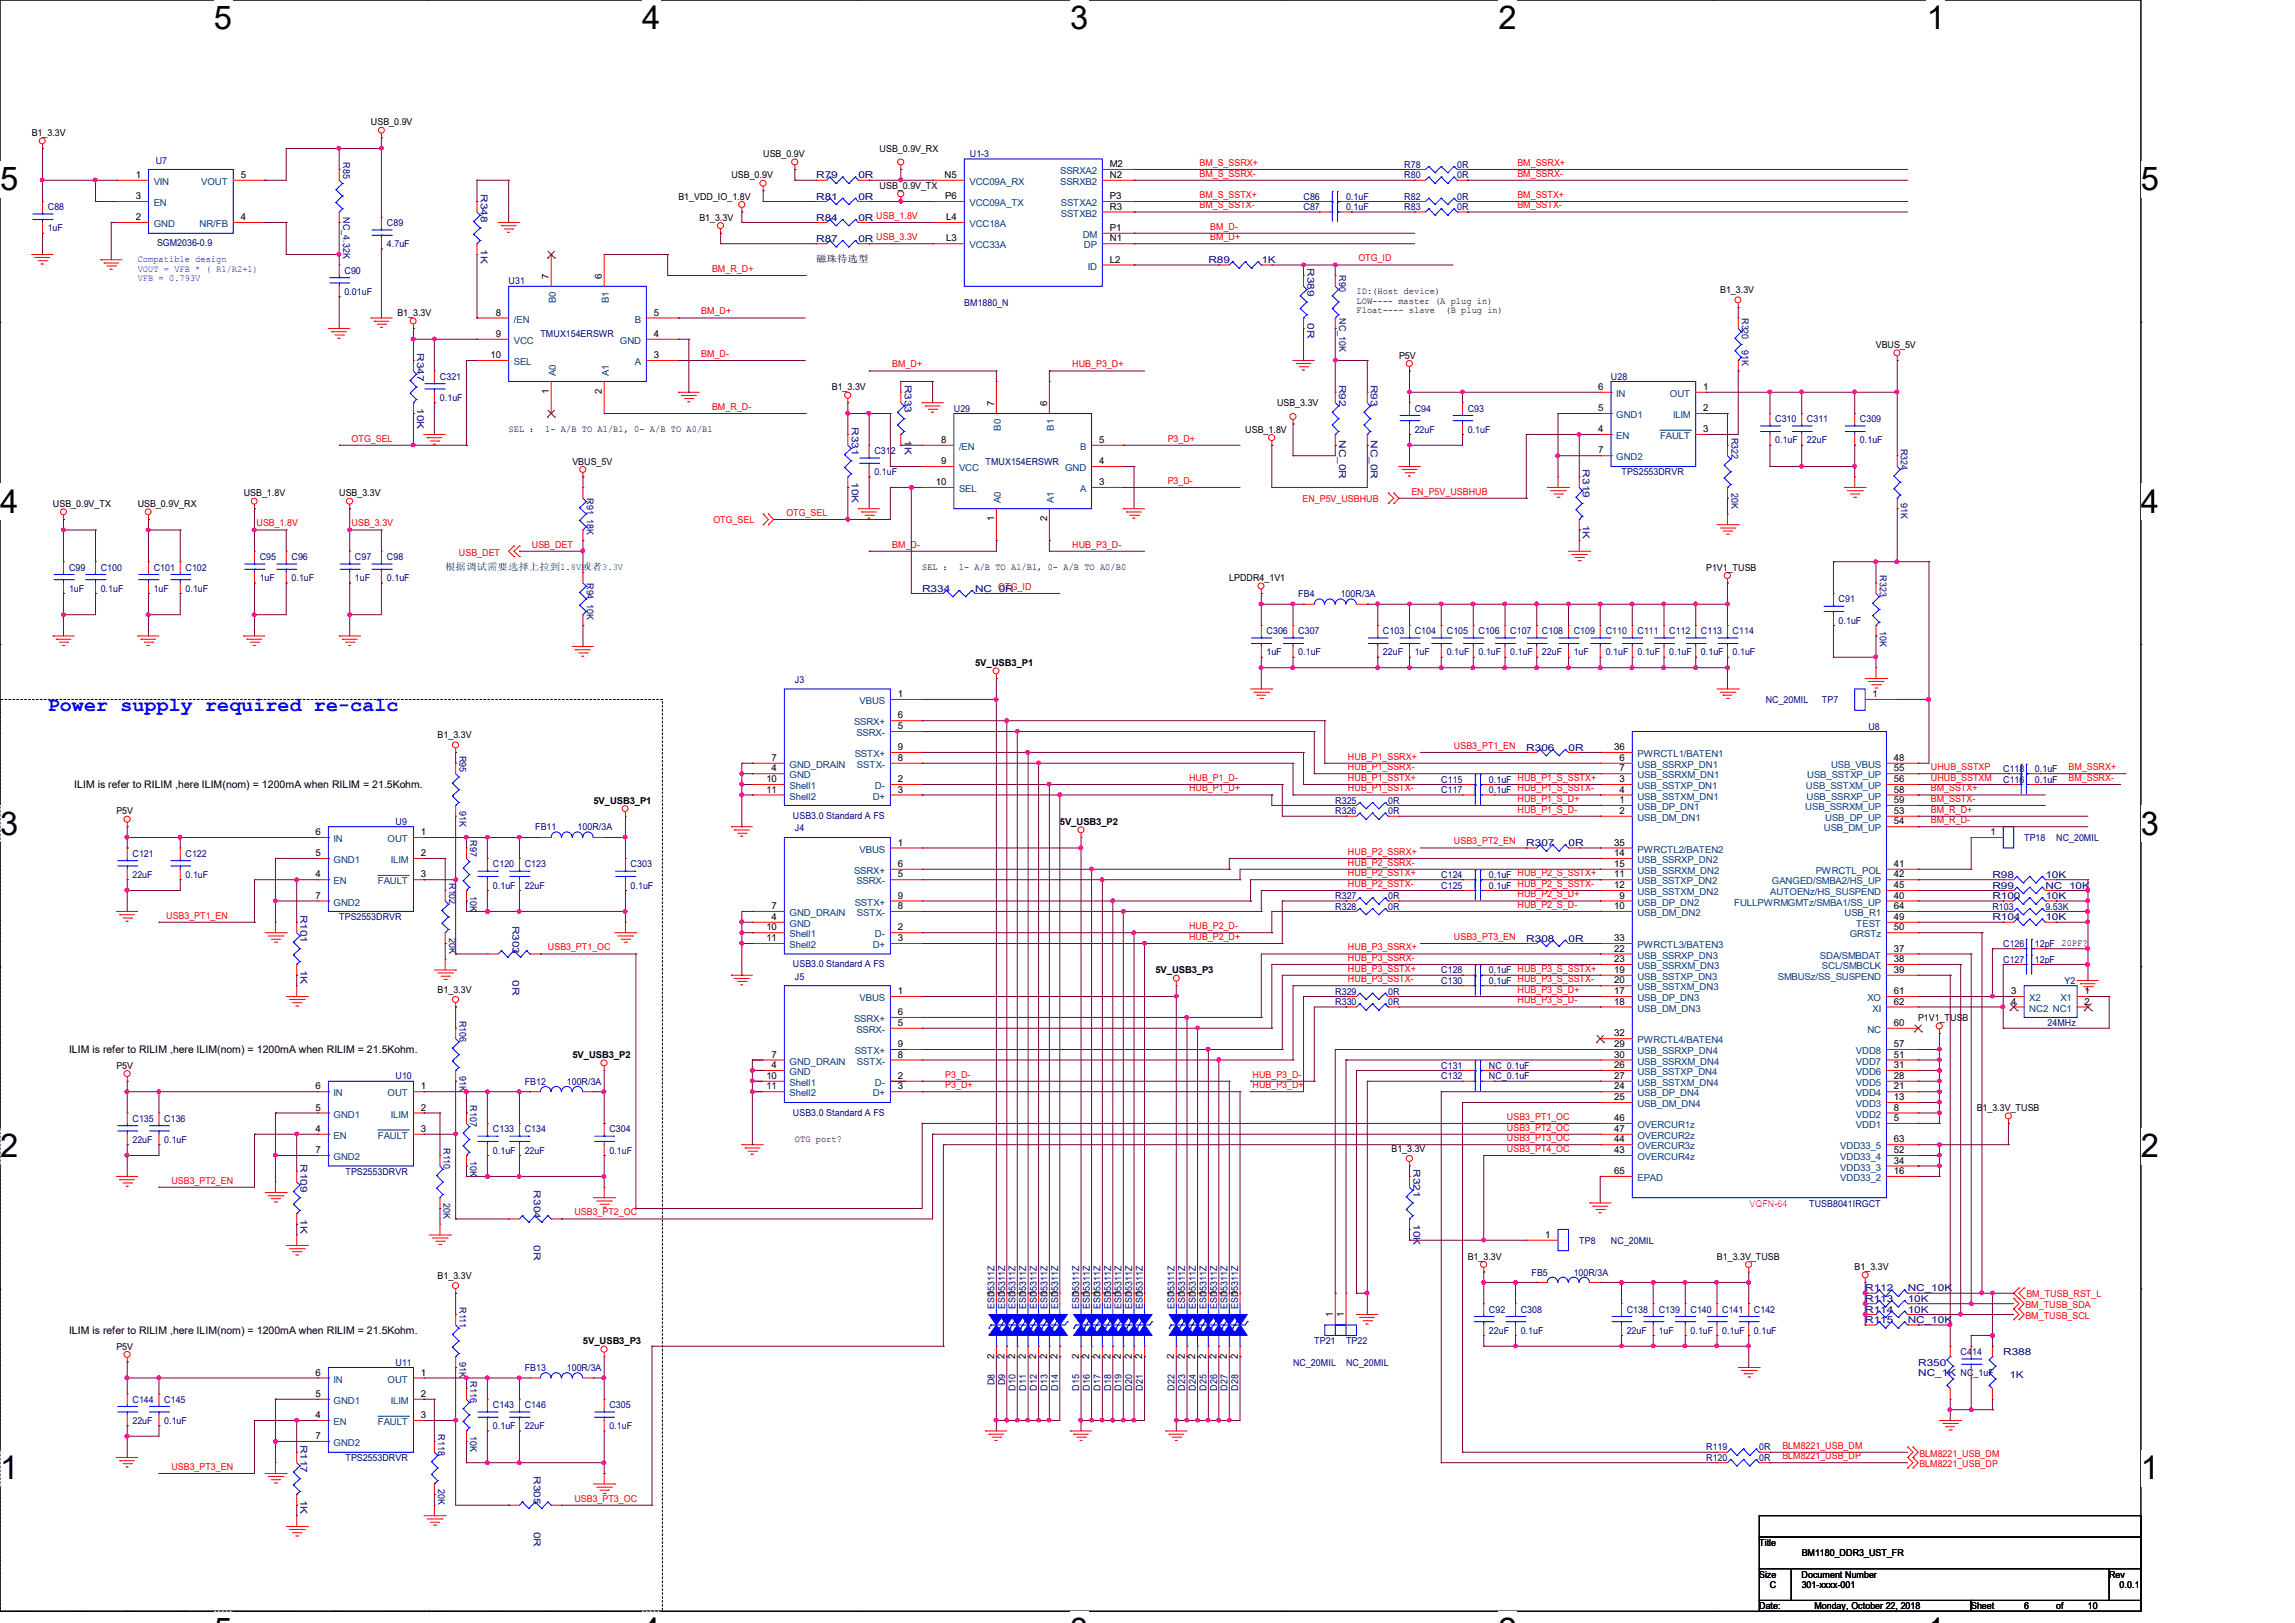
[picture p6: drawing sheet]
<svg xmlns="http://www.w3.org/2000/svg" width="297mm" height="210mm" viewBox="0 0 297 210" stroke-linecap="round" stroke-linejoin="round" font-family="sans-serif">
<defs><g id="words">
<g font-size="4.2">
<text x="27.7" y="3.8">5</text>
<text x="83.1" y="3.8">4</text>
<text x="138.5" y="3.8">3</text>
<text x="193.9" y="3.8">2</text>
<text x="249.3" y="3.8">1</text>
<text x="0" y="24.6">5</text>
<text x="277.1" y="24.6">5</text>
<text x="0" y="66.3">4</text>
<text x="277.1" y="66.3">4</text>
<text x="0" y="108">3</text>
<text x="277.1" y="108">3</text>
<text x="0" y="149.7">2</text>
<text x="277.1" y="149.7">2</text>
<text x="0" y="191.4">1</text>
<text x="277.1" y="191.4">1</text>
</g>
<text font-size="2.6" fill="#00f" x="6.2" y="91.9">Power supply required re-calc</text>
<g font-size="1.4">
<text x="9.6" y="102">ILIM is refer to RILIM ,here ILIM(nom) = 1200mA when RILIM = 21.5Kohm.</text>
<text x="8.9" y="136.3">ILIM is refer to RILIM ,here ILIM(nom) = 1200mA when RILIM = 21.5Kohm.</text>
<text x="8.9" y="172.7">ILIM is refer to RILIM ,here ILIM(nom) = 1200mA when RILIM = 21.5Kohm.</text>
</g>
<g font-size="1.2">
<text x="4.1" y="17.6">B1_3.3V</text>
<text x="48" y="16.2">USB_0.9V</text>
<text x="17.6" y="23">1</text>
<text x="31.2" y="23">5</text>
<text x="94.7" y="23.1">USB_0.9V</text>
<text x="98.8" y="20.4">USB_0.9V</text>
<text x="113.8" y="19.6">USB_0.9V_RX</text>
<text x="122.3" y="23">N5</text>
<text x="143.6" y="21.6">M2</text>
<text x="143.6" y="23">N2</text>
<text x="17.6" y="28.5">2</text>
<text x="17.6" y="25.8">3</text>
<text x="31.2" y="28.5">4</text>
<text x="87.8" y="25.8">B1_VDD_IO_1.8V</text>
<text x="90.5" y="28.6">B1_3.3V</text>
<text x="113.8" y="24.5">USB_0.9V_TX</text>
<text x="122.3" y="25.8">P6</text>
<text x="122.5" y="28.5">L4</text>
<text x="143.6" y="25.8">P3</text>
<text x="143.6" y="29.9">P1</text>
<text x="143.6" y="27.1">R3</text>
<text x="105.6" y="34">磁珠待选型</text>
<text x="122.5" y="31.2">L3</text>
<text x="143.6" y="31.2">N1</text>
<text x="143.6" y="34">L2</text>
<text x="51.4" y="40.9">B1_3.3V</text>
<text x="64.2" y="40.9">8</text>
<text x="71" y="36.1" transform="rotate(-90 71 36.1)">7</text>
<text x="77.9" y="36.1" transform="rotate(-90 77.9 36.1)">6</text>
<text x="84.6" y="40.9">5</text>
<text x="175.6" y="38.1">ID:(Host device)</text>
<text x="175.6" y="39.3">LOW---- master (A plug in)</text>
<text x="175.6" y="40.5">Float---- slave</text>
<text x="187.1" y="40.5">(B plug in)</text>
<text x="222.6" y="37.9">B1_3.3V</text>
<text x="63.5" y="46.4">10</text>
<text x="64.2" y="43.6">9</text>
<text x="84.6" y="43.6">4</text>
<text x="84.6" y="46.4">3</text>
<text x="181.1" y="46.4">P5V</text>
<text x="242.8" y="45">VBUS_5V</text>
<text x="71" y="51" transform="rotate(-90 71 51)">1</text>
<text x="77.9" y="51" transform="rotate(-90 77.9 51)">2</text>
<text x="107.7" y="50.5">B1_3.3V</text>
<text x="128.6" y="52.5" transform="rotate(-90 128.6 52.5)">7</text>
<text x="135.5" y="52.5" transform="rotate(-90 135.5 52.5)">6</text>
<text x="165.3" y="52.6">USB_3.3V</text>
<text x="206.8" y="53.2">5</text>
<text x="206.8" y="50.5">6</text>
<text x="220.4" y="50.5">1</text>
<text x="220.4" y="53.2">2</text>
<text x="65.8" y="55.9">SEL ： 1- A/B TO A1/B1, 0- A/B TO A0/B1</text>
<text x="121.8" y="57.3">8</text>
<text x="142.2" y="57.3">5</text>
<text x="161.2" y="56">USB_1.8V</text>
<text x="206.8" y="55.9">4</text>
<text x="206.8" y="58.7">7</text>
<text x="220.4" y="55.9">3</text>
<text x="6.9" y="65.6">USB_0.9V_TX</text>
<text x="17.8" y="65.6">USB_0.9V_RX</text>
<text x="31.5" y="64.2">USB_1.8V</text>
<text x="43.9" y="64.2">USB_3.3V</text>
<text x="74.1" y="60.1">VBUS_5V</text>
<text x="121.1" y="62.8">10</text>
<text x="121.8" y="60.1">9</text>
<text x="142.2" y="60.1">4</text>
<text x="142.2" y="62.8">3</text>
<text x="128.6" y="67.5" transform="rotate(-90 128.6 67.5)">1</text>
<text x="135.5" y="67.5" transform="rotate(-90 135.5 67.5)">2</text>
<text x="119.3" y="73.7">SEL ： 1- A/B TO A1/B1, 0- A/B TO A0/B0</text>
<text x="159.1" y="75.2">LPDDR4_1V1</text>
<text x="220.8" y="73.8">P1V1_TUSB</text>
<text x="126.2" y="86.2">5V_USB3_P1</text>
<text x="56.6" y="95.5">B1_3.3V</text>
<text x="116.2" y="90.2">1</text>
<text x="116.2" y="94.4">5</text>
<text x="116.2" y="93">6</text>
<text x="242.3" y="90.2">1</text>
<text x="99.2" y="101.2">10</text>
<text x="99.9" y="99.8">4</text>
<text x="99.9" y="98.5">7</text>
<text x="116.2" y="101.2">2</text>
<text x="116.2" y="98.5">8</text>
<text x="116.2" y="97.1">9</text>
<text x="208.9" y="97.1">36</text>
<text x="209.6" y="101.2">3</text>
<text x="209.6" y="98.5">6</text>
<text x="209.6" y="99.8">7</text>
<text x="245.1" y="98.5">48</text>
<text x="245.1" y="99.8">55</text>
<text x="245.1" y="101.2">56</text>
<text x="15.1" y="105.4">P5V</text>
<text x="76.8" y="104">5V_USB3_P1</text>
<text x="99.2" y="102.6">11</text>
<text x="116.2" y="102.6">3</text>
<text x="137.2" y="106.8">5V_USB3_P2</text>
<text x="209.6" y="103.9">1</text>
<text x="209.6" y="105.3">2</text>
<text x="209.6" y="102.6">4</text>
<text x="245.1" y="105.3">53</text>
<text x="245.1" y="106.7">54</text>
<text x="245.1" y="102.6">58</text>
<text x="245.1" y="103.9">59</text>
<text x="40.9" y="113.5">4</text>
<text x="40.9" y="110.8">5</text>
<text x="40.9" y="108.1">6</text>
<text x="54.5" y="108.1">1</text>
<text x="54.5" y="110.8">2</text>
<text x="54.5" y="113.5">3</text>
<text x="116.2" y="109.4">1</text>
<text x="116.2" y="113.5">5</text>
<text x="116.2" y="112.2">6</text>
<text x="208.9" y="113.5">11</text>
<text x="208.9" y="109.4">35</text>
<text x="208.9" y="110.8">14</text>
<text x="208.9" y="112.2">15</text>
<text x="245.1" y="112.2">41</text>
<text x="245.1" y="113.5">42</text>
<text x="257.6" y="108.1">1</text>
<text x="40.9" y="116.3">7</text>
<text x="99.9" y="119">4</text>
<text x="99.9" y="117.6">7</text>
<text x="116.2" y="117.6">8</text>
<text x="116.2" y="116.3">9</text>
<text x="208.9" y="117.6">10</text>
<text x="208.9" y="114.9">12</text>
<text x="209.6" y="116.3">9</text>
<text x="245.1" y="116.3">40</text>
<text x="245.1" y="114.9">45</text>
<text x="245.1" y="119">49</text>
<text x="245.1" y="117.6">64</text>
<text x="99.2" y="120.4">10</text>
<text x="99.2" y="121.8">11</text>
<text x="116.2" y="120.4">2</text>
<text x="116.2" y="121.8">3</text>
<text x="149.5" y="125.9">5V_USB3_P3</text>
<text x="208.9" y="121.8">33</text>
<text x="208.9" y="125.9">19</text>
<text x="208.9" y="123.1">22</text>
<text x="208.9" y="124.5">23</text>
<text x="245.1" y="123.1">37</text>
<text x="245.1" y="124.5">38</text>
<text x="245.1" y="125.9">39</text>
<text x="245.1" y="120.4">50</text>
<text x="56.6" y="128.4">B1_3.3V</text>
<text x="116.2" y="128.6">1</text>
<text x="116.2" y="131.4">6</text>
<text x="208.9" y="128.6">17</text>
<text x="208.9" y="130">18</text>
<text x="208.9" y="127.3">20</text>
<text x="245.1" y="128.6">61</text>
<text x="245.1" y="130">62</text>
<text x="260.3" y="128.6">3</text>
<text x="260.3" y="130">4</text>
<text x="269.8" y="130">2</text>
<text x="269.8" y="128.6">1</text>
<text x="74.1" y="136.9">5V_USB3_P2</text>
<text x="99.9" y="136.9">7</text>
<text x="116.2" y="132.8">5</text>
<text x="116.2" y="136.9">8</text>
<text x="116.2" y="135.5">9</text>
<text x="208.9" y="135.5">29</text>
<text x="208.9" y="136.9">30</text>
<text x="208.9" y="134.1">32</text>
<text x="245.1" y="136.9">51</text>
<text x="245.1" y="135.5">57</text>
<text x="245.1" y="132.8">60</text>
<text x="248.2" y="132.1">P1V1_TUSB</text>
<text x="15.1" y="138.3">P5V</text>
<text x="40.9" y="143.7">5</text>
<text x="40.9" y="141">6</text>
<text x="54.5" y="141">1</text>
<text x="54.5" y="143.7">2</text>
<text x="99.2" y="139.6">10</text>
<text x="99.2" y="141">11</text>
<text x="99.9" y="138.2">4</text>
<text x="116.2" y="139.6">2</text>
<text x="116.2" y="141">3</text>
<text x="208.9" y="142.4">25</text>
<text x="208.9" y="138.2">26</text>
<text x="208.9" y="139.6">27</text>
<text x="208.9" y="141">24</text>
<text x="245.1" y="143.7">8</text>
<text x="245.1" y="139.6">28</text>
<text x="245.1" y="138.2">31</text>
<text x="245.1" y="142.4">13</text>
<text x="245.1" y="141">21</text>
<text x="255.8" y="143.8">B1_3.3V_TUSB</text>
<text x="40.9" y="146.5">4</text>
<text x="40.9" y="149.2">7</text>
<text x="54.5" y="146.5">3</text>
<text x="102.9" y="147.8">OTG port?</text>
<text x="180.1" y="149">B1_3.3V</text>
<text x="208.9" y="149.2">43</text>
<text x="208.9" y="147.8">44</text>
<text x="208.9" y="145.1">46</text>
<text x="208.9" y="146.5">47</text>
<text x="245.1" y="145.1">5</text>
<text x="245.1" y="149.2">52</text>
<text x="245.1" y="147.8">63</text>
<text x="208.9" y="151.9">65</text>
<text x="245.1" y="150.6">34</text>
<text x="245.1" y="151.9">16</text>
<text x="200" y="160.2">1</text>
<text x="56.6" y="165.5">B1_3.3V</text>
<text x="128.6" y="167.7" transform="rotate(-90 128.6 167.7)">1</text>
<text x="130" y="167.7" transform="rotate(-90 130 167.7)">1</text>
<text x="131.4" y="167.7" transform="rotate(-90 131.4 167.7)">1</text>
<text x="132.8" y="167.7" transform="rotate(-90 132.8 167.7)">1</text>
<text x="134.1" y="167.7" transform="rotate(-90 134.1 167.7)">1</text>
<text x="135.5" y="167.7" transform="rotate(-90 135.5 167.7)">1</text>
<text x="136.9" y="167.7" transform="rotate(-90 136.9 167.7)">1</text>
<text x="139.6" y="167.7" transform="rotate(-90 139.6 167.7)">1</text>
<text x="141" y="167.7" transform="rotate(-90 141 167.7)">1</text>
<text x="142.4" y="167.7" transform="rotate(-90 142.4 167.7)">1</text>
<text x="143.7" y="167.7" transform="rotate(-90 143.7 167.7)">1</text>
<text x="145.1" y="167.7" transform="rotate(-90 145.1 167.7)">1</text>
<text x="146.5" y="167.7" transform="rotate(-90 146.5 167.7)">1</text>
<text x="147.8" y="167.7" transform="rotate(-90 147.8 167.7)">1</text>
<text x="151.9" y="167.7" transform="rotate(-90 151.9 167.7)">1</text>
<text x="153.3" y="167.7" transform="rotate(-90 153.3 167.7)">1</text>
<text x="154.7" y="167.7" transform="rotate(-90 154.7 167.7)">1</text>
<text x="156.1" y="167.7" transform="rotate(-90 156.1 167.7)">1</text>
<text x="157.4" y="167.7" transform="rotate(-90 157.4 167.7)">1</text>
<text x="158.8" y="167.7" transform="rotate(-90 158.8 167.7)">1</text>
<text x="160.2" y="167.7" transform="rotate(-90 160.2 167.7)">1</text>
<text x="189.9" y="163">B1_3.3V</text>
<text x="222.2" y="163">B1_3.3V_TUSB</text>
<text x="240" y="164.4">B1_3.3V</text>
<text x="75.4" y="173.9">5V_USB3_P3</text>
<text x="172.5" y="170.5" transform="rotate(-90 172.5 170.5)">1</text>
<text x="173.9" y="170.5" transform="rotate(-90 173.9 170.5)">1</text>
<text x="15.1" y="174.7">P5V</text>
<text x="40.9" y="178">6</text>
<text x="54.5" y="178">1</text>
<text x="128.6" y="175.8" transform="rotate(-90 128.6 175.8)">2</text>
<text x="130" y="175.8" transform="rotate(-90 130 175.8)">2</text>
<text x="131.4" y="175.8" transform="rotate(-90 131.4 175.8)">2</text>
<text x="132.8" y="175.8" transform="rotate(-90 132.8 175.8)">2</text>
<text x="134.1" y="175.8" transform="rotate(-90 134.1 175.8)">2</text>
<text x="135.5" y="175.8" transform="rotate(-90 135.5 175.8)">2</text>
<text x="136.9" y="175.8" transform="rotate(-90 136.9 175.8)">2</text>
<text x="139.6" y="175.8" transform="rotate(-90 139.6 175.8)">2</text>
<text x="141" y="175.8" transform="rotate(-90 141 175.8)">2</text>
<text x="142.4" y="175.8" transform="rotate(-90 142.4 175.8)">2</text>
<text x="143.7" y="175.8" transform="rotate(-90 143.7 175.8)">2</text>
<text x="145.1" y="175.8" transform="rotate(-90 145.1 175.8)">2</text>
<text x="146.5" y="175.8" transform="rotate(-90 146.5 175.8)">2</text>
<text x="147.8" y="175.8" transform="rotate(-90 147.8 175.8)">2</text>
<text x="151.9" y="175.8" transform="rotate(-90 151.9 175.8)">2</text>
<text x="153.3" y="175.8" transform="rotate(-90 153.3 175.8)">2</text>
<text x="154.7" y="175.8" transform="rotate(-90 154.7 175.8)">2</text>
<text x="156.1" y="175.8" transform="rotate(-90 156.1 175.8)">2</text>
<text x="157.4" y="175.8" transform="rotate(-90 157.4 175.8)">2</text>
<text x="158.8" y="175.8" transform="rotate(-90 158.8 175.8)">2</text>
<text x="160.2" y="175.8" transform="rotate(-90 160.2 175.8)">2</text>
<text x="40.9" y="183.5">4</text>
<text x="40.9" y="180.8">5</text>
<text x="54.5" y="180.8">2</text>
<text x="54.5" y="183.5">3</text>
<text x="40.9" y="186.2">7</text>
<text x="227.7" y="200">Title</text>
<text x="233.2" y="201.4">BM1180_DDR3_UST_FR</text>
<text x="227.7" y="204.1">Size</text>
<text x="227.7" y="208.2">Date:</text>
<text x="229.1" y="205.5">C</text>
<text x="233.2" y="204.1">Document Number</text>
<text x="233.2" y="205.5">301-xxxx-001</text>
<text x="234.8" y="208.2">Monday, October 22, 2018</text>
<text x="255.1" y="208.2">Sheet</text>
<text x="262" y="208.2">6</text>
<text x="266.1" y="208.2">of</text>
<text x="270.2" y="208.2">10</text>
<text x="273" y="204.1">Rev</text>
<text x="274.3" y="205.5">0.0.1</text>
</g>
<g font-size="1.2" fill="#004080">
<text x="19.9" y="23.9">VIN</text>
<text x="26" y="23.9">VOUT</text>
<text x="125.5" y="23.9">VCC09A_RX</text>
<text x="137.2" y="22.5">SSRXA2</text>
<text x="137.2" y="23.9">SSRXB2</text>
<text x="19.9" y="29.4">GND</text>
<text x="19.9" y="26.7">EN</text>
<text x="25.8" y="29.4">NR/FB</text>
<text x="125.5" y="26.7">VCC09A_TX</text>
<text x="125.5" y="29.4">VCC18A</text>
<text x="137.3" y="26.7">SSTXA2</text>
<text x="137.3" y="28">SSTXB2</text>
<text x="125.5" y="32.1">VCC33A</text>
<text x="140.1" y="30.8">DM</text>
<text x="140.3" y="32.1">DP</text>
<text x="140.8" y="34.9">ID</text>
<text x="66.5" y="41.7">/EN</text>
<text x="71.9" y="39.2" transform="rotate(-90 71.9 39.2)">B0</text>
<text x="78.8" y="39.2" transform="rotate(-90 78.8 39.2)">B1</text>
<text x="82.2" y="41.7">B</text>
<text x="66.5" y="44.5">VCC</text>
<text x="66.5" y="47.2">SEL</text>
<text x="80.2" y="44.5">GND</text>
<text x="82.2" y="47.2">A</text>
<text x="71.9" y="48.7" transform="rotate(-90 71.9 48.7)">A0</text>
<text x="78.8" y="48.7" transform="rotate(-90 78.8 48.7)">A1</text>
<text x="209.2" y="51.3">IN</text>
<text x="216.1" y="51.3">OUT</text>
<text x="124.1" y="58.2">/EN</text>
<text x="129.5" y="55.7" transform="rotate(-90 129.5 55.7)">B0</text>
<text x="136.4" y="55.7" transform="rotate(-90 136.4 55.7)">B1</text>
<text x="139.8" y="58.2">B</text>
<text x="209.2" y="56.8">EN</text>
<text x="209.2" y="54.1">GND1</text>
<text x="209.2" y="59.6">GND2</text>
<text x="214.8" y="56.8">FAULT</text>
<text x="216.5" y="54.1">ILIM</text>
<text x="124.1" y="61">VCC</text>
<text x="124.1" y="63.7">SEL</text>
<text x="129.5" y="65.1" transform="rotate(-90 129.5 65.1)">A0</text>
<text x="136.4" y="65.1" transform="rotate(-90 136.4 65.1)">A1</text>
<text x="137.8" y="61">GND</text>
<text x="139.8" y="63.7">A</text>
<text x="110.5" y="93.9">SSRX+</text>
<text x="110.8" y="95.2">SSRX-</text>
<text x="111.2" y="91.1">VBUS</text>
<text x="102.2" y="100.7">GND</text>
<text x="102.2" y="99.4">GND_DRAIN</text>
<text x="110.6" y="98">SSTX+</text>
<text x="110.9" y="99.4">SSTX-</text>
<text x="211.9" y="99.4">USB_SSRXP_DN1</text>
<text x="211.9" y="100.7">USB_SSRXM_DN1</text>
<text x="211.9" y="98">PWRCTL1/BATEN1</text>
<text x="233.9" y="100.7">USB_SSTXP_UP</text>
<text x="237" y="99.4">USB_VBUS</text>
<text x="102.2" y="102.1">Shell1</text>
<text x="102.2" y="103.5">Shell2</text>
<text x="112.9" y="103.5">D+</text>
<text x="113.2" y="102.1">D-</text>
<text x="211.9" y="104.8">USB_DP_DN1</text>
<text x="211.9" y="106.2">USB_DM_DN1</text>
<text x="211.9" y="102.1">USB_SSTXP_DN1</text>
<text x="211.9" y="103.5">USB_SSTXM_DN1</text>
<text x="233.6" y="104.8">USB_SSRXM_UP</text>
<text x="233.7" y="102.1">USB_SSTXM_UP</text>
<text x="233.8" y="103.5">USB_SSRXP_UP</text>
<text x="236" y="107.6">USB_DM_UP</text>
<text x="236.2" y="106.2">USB_DP_UP</text>
<text x="43.2" y="111.7">GND1</text>
<text x="43.2" y="109">IN</text>
<text x="50.2" y="109">OUT</text>
<text x="50.6" y="111.7">ILIM</text>
<text x="110.5" y="113.1">SSRX+</text>
<text x="111.2" y="110.3">VBUS</text>
<text x="211.9" y="110.3">PWRCTL2/BATEN2</text>
<text x="211.9" y="111.7">USB_SSRXP_DN2</text>
<text x="211.9" y="113.1">USB_SSRXM_DN2</text>
<text x="235" y="113.1">PWRCTL_POL</text>
<text x="43.2" y="114.4">EN</text>
<text x="43.2" y="117.2">GND2</text>
<text x="48.9" y="114.4">FAULT</text>
<text x="102.2" y="119.9">GND</text>
<text x="102.2" y="118.5">GND_DRAIN</text>
<text x="110.6" y="117.2">SSTX+</text>
<text x="110.8" y="114.4">SSRX-</text>
<text x="110.9" y="118.5">SSTX-</text>
<text x="211.9" y="117.2">USB_DP_DN2</text>
<text x="211.9" y="118.5">USB_DM_DN2</text>
<text x="211.9" y="114.4">USB_SSTXP_DN2</text>
<text x="211.9" y="115.8">USB_SSTXM_DN2</text>
<text x="224.4" y="117.2">FULLPWRMGMTz/SMBA1/SS_UP</text>
<text x="229.1" y="115.8">AUTOENz/HS_SUSPEND</text>
<text x="229.3" y="114.4">GANGED/SMBA2/HS_UP</text>
<text x="238.7" y="118.5">USB_R1</text>
<text x="240.2" y="119.9">TEST</text>
<text x="102.2" y="121.3">Shell1</text>
<text x="102.2" y="122.7">Shell2</text>
<text x="112.9" y="122.7">D+</text>
<text x="113.2" y="121.3">D-</text>
<text x="211.9" y="122.7">PWRCTL3/BATEN3</text>
<text x="211.9" y="124">USB_SSRXP_DN3</text>
<text x="211.9" y="125.4">USB_SSRXM_DN3</text>
<text x="235.5" y="124">SDA/SMBDAT</text>
<text x="235.8" y="125.4">SCL/SMBCLK</text>
<text x="239.4" y="121.3">GRSTz</text>
<text x="111.2" y="129.5">VBUS</text>
<text x="211.9" y="129.5">USB_DP_DN3</text>
<text x="211.9" y="130.9">USB_DM_DN3</text>
<text x="211.9" y="126.8">USB_SSTXP_DN3</text>
<text x="211.9" y="128.1">USB_SSTXM_DN3</text>
<text x="230.1" y="126.8">SMBUSz/SS_SUSPEND</text>
<text x="241.7" y="129.5">XO</text>
<text x="242.3" y="130.9">XI</text>
<text x="262.6" y="129.5">X2</text>
<text x="262.6" y="130.9">NC2 NC1</text>
<text x="266.6" y="129.5">X1</text>
<text x="102.2" y="137.8">GND_DRAIN</text>
<text x="110.5" y="132.2">SSRX+</text>
<text x="110.6" y="136.4">SSTX+</text>
<text x="110.8" y="133.6">SSRX-</text>
<text x="110.9" y="137.8">SSTX-</text>
<text x="211.9" y="136.4">USB_SSRXP_DN4</text>
<text x="211.9" y="137.8">USB_SSRXM_DN4</text>
<text x="211.9" y="135">PWRCTL4/BATEN4</text>
<text x="240.2" y="137.8">VDD7</text>
<text x="240.2" y="136.4">VDD8</text>
<text x="241.7" y="133.6">NC</text>
<text x="43.2" y="141.9">IN</text>
<text x="50.2" y="141.9">OUT</text>
<text x="102.2" y="139.1">GND</text>
<text x="102.2" y="140.5">Shell1</text>
<text x="102.2" y="141.9">Shell2</text>
<text x="112.9" y="141.9">D+</text>
<text x="113.2" y="140.5">D-</text>
<text x="211.9" y="143.3">USB_DM_DN4</text>
<text x="211.9" y="139.1">USB_SSTXP_DN4</text>
<text x="211.9" y="140.5">USB_SSTXM_DN4</text>
<text x="211.9" y="141.9">USB_DP_DN4</text>
<text x="240.2" y="140.5">VDD5</text>
<text x="240.2" y="139.1">VDD6</text>
<text x="240.2" y="143.3">VDD3</text>
<text x="240.2" y="141.9">VDD4</text>
<text x="43.2" y="147.4">EN</text>
<text x="43.2" y="144.6">GND1</text>
<text x="48.9" y="147.4">FAULT</text>
<text x="50.6" y="144.6">ILIM</text>
<text x="211.9" y="148.7">OVERCUR3z</text>
<text x="211.9" y="146">OVERCUR1z</text>
<text x="211.9" y="147.4">OVERCUR2z</text>
<text x="238.2" y="148.7">VDD33_5</text>
<text x="240.2" y="146">VDD1</text>
<text x="240.2" y="144.6">VDD2</text>
<text x="43.2" y="150.1">GND2</text>
<text x="211.9" y="150.1">OVERCUR4z</text>
<text x="211.9" y="152.8">EPAD</text>
<text x="238.2" y="151.5">VDD33_3</text>
<text x="238.2" y="152.8">VDD33_2</text>
<text x="238.2" y="150.1">VDD33_4</text>
<text x="43.2" y="178.9">IN</text>
<text x="50.2" y="178.9">OUT</text>
<text x="43.2" y="184.4">EN</text>
<text x="43.2" y="181.7">GND1</text>
<text x="48.9" y="184.4">FAULT</text>
<text x="50.6" y="181.7">ILIM</text>
<text x="43.2" y="187.1">GND2</text>
</g>
<g font-size="1.2" fill="#000080">
<text x="20.2" y="21.2">U7</text>
<text x="44.4" y="21" transform="rotate(90 44.4 21)">R85</text>
<text x="105.6" y="23.1">R79</text>
<text x="111.1" y="23.1">0R</text>
<text x="125.5" y="20.4">U1-3</text>
<text x="181.7" y="21.7">R78</text>
<text x="181.7" y="23.1">R80</text>
<text x="188.6" y="21.7">0R</text>
<text x="188.6" y="23.1">0R</text>
<text x="6.2" y="27.2">C88</text>
<text x="6.2" y="29.9">1uF</text>
<text x="44.4" y="28.1" transform="rotate(90 44.4 28.1)">NC_4.32K</text>
<text x="50.1" y="29.3">C89</text>
<text x="62.2" y="25.1" transform="rotate(90 62.2 25.1)">R348</text>
<text x="105.6" y="28.6">R84</text>
<text x="105.6" y="25.8">R81</text>
<text x="111.1" y="28.6">0R USB_1.8V</text>
<text x="111.1" y="25.8">0R</text>
<text x="168.7" y="27.2">C87</text>
<text x="168.7" y="25.8">C86</text>
<text x="174.2" y="27.2">0.1uF</text>
<text x="174.2" y="25.8">0.1uF</text>
<text x="181.7" y="27.2">R83</text>
<text x="181.7" y="25.8">R82</text>
<text x="188.6" y="27.2">0R</text>
<text x="188.6" y="25.8">0R</text>
<text x="20.3" y="31.9">SGM2036-0.9</text>
<text x="44.6" y="35.4">C90</text>
<text x="50.1" y="32">4.7uF</text>
<text x="62.2" y="32.2" transform="rotate(90 62.2 32.2)">1K</text>
<text x="105.6" y="31.3">R87</text>
<text x="111.1" y="31.3">0R USB_3.3V</text>
<text x="156.4" y="34.1">R89</text>
<text x="163.2" y="34.1">1K</text>
<text x="169.2" y="34.7" transform="rotate(90 169.2 34.7)">R389</text>
<text x="173.3" y="35.6" transform="rotate(90 173.3 35.6)">R90</text>
<text x="44.6" y="38.2">0.01uF</text>
<text x="65.8" y="36.8">U31</text>
<text x="124.8" y="39.5">BM1880_N</text>
<text x="169.2" y="41.8" transform="rotate(90 169.2 41.8)">0R</text>
<text x="173.3" y="41.1" transform="rotate(90 173.3 41.1)">NC_10K</text>
<text x="225.4" y="41.1" transform="rotate(90 225.4 41.1)">R320</text>
<text x="54" y="45.7" transform="rotate(90 54 45.7)">R347</text>
<text x="69.9" y="43.6">TMUX154ERSWR</text>
<text x="225.4" y="45.3" transform="rotate(90 225.4 45.3)">91K</text>
<text x="54" y="52.8" transform="rotate(90 54 52.8)">10K</text>
<text x="56.9" y="49.1">C321</text>
<text x="56.9" y="51.9">0.1uF</text>
<text x="117.1" y="49.8" transform="rotate(90 117.1 49.8)">R333</text>
<text x="123.4" y="53.3">U29</text>
<text x="173.3" y="49.8" transform="rotate(90 173.3 49.8)">R92</text>
<text x="177.4" y="49.8" transform="rotate(90 177.4 49.8)">R93</text>
<text x="183.1" y="53.3">C94</text>
<text x="189.9" y="53.3">C93</text>
<text x="208.5" y="49.1">U28</text>
<text x="110.2" y="55.3" transform="rotate(90 110.2 55.3)">R331</text>
<text x="113.2" y="58.8">C312</text>
<text x="117.1" y="56.9" transform="rotate(90 117.1 56.9)">1K</text>
<text x="173.3" y="56.9" transform="rotate(90 173.3 56.9)">NC_0R</text>
<text x="177.4" y="56.9" transform="rotate(90 177.4 56.9)">NC_0R</text>
<text x="183.1" y="56">22uF</text>
<text x="189.9" y="56">0.1uF</text>
<text x="224.1" y="56.6" transform="rotate(90 224.1 56.6)">R322</text>
<text x="229.7" y="54.7">C310</text>
<text x="229.7" y="57.4">0.1uF</text>
<text x="233.8" y="54.7">C311</text>
<text x="233.8" y="57.4">22uF</text>
<text x="240.7" y="54.7">C309</text>
<text x="240.7" y="57.4">0.1uF</text>
<text x="246" y="58" transform="rotate(90 246 58)">R324</text>
<text x="75.9" y="64.5" transform="rotate(90 75.9 64.5)">R91 18K</text>
<text x="110.2" y="62.4" transform="rotate(90 110.2 62.4)">10K</text>
<text x="113.2" y="61.5">0.1uF</text>
<text x="127.5" y="60.1">TMUX154ERSWR</text>
<text x="204.8" y="60.7" transform="rotate(90 204.8 60.7)">R319</text>
<text x="209.8" y="61.5">TPS2553DRVR</text>
<text x="224.1" y="63.8" transform="rotate(90 224.1 63.8)">20K</text>
<text x="246" y="65.1" transform="rotate(90 246 65.1)">91K</text>
<text x="204.8" y="67.9" transform="rotate(90 204.8 67.9)">1K</text>
<text x="8.9" y="73.8">C99</text>
<text x="8.9" y="76.6">1uF</text>
<text x="13" y="73.8">C100</text>
<text x="13" y="76.6">0.1uF</text>
<text x="19.9" y="73.8">C101</text>
<text x="19.9" y="76.6">1uF</text>
<text x="24" y="73.8">C102</text>
<text x="24" y="76.6">0.1uF</text>
<text x="33.6" y="72.5">C95</text>
<text x="33.6" y="75.2">1uF</text>
<text x="37.7" y="72.5">C96</text>
<text x="37.7" y="75.2">0.1uF</text>
<text x="45.9" y="72.5">C97</text>
<text x="45.9" y="75.2">1uF</text>
<text x="50.1" y="72.5">C98</text>
<text x="50.1" y="75.2">0.1uF</text>
<text x="75.9" y="75.4" transform="rotate(90 75.9 75.4)">R94 10K</text>
<text x="119.3" y="76.6">R334</text>
<text x="126.2" y="76.6">NC_0R</text>
<text x="168" y="77.3">FB4</text>
<text x="173.5" y="77.3">100R/3A</text>
<text x="237.9" y="77.9">C91</text>
<text x="243.3" y="74.5" transform="rotate(90 243.3 74.5)">R323</text>
<text x="163.9" y="82.1">C306</text>
<text x="168" y="82.1">C307</text>
<text x="179" y="82.1">C103</text>
<text x="183.1" y="82.1">C104</text>
<text x="187.2" y="82.1">C105</text>
<text x="191.3" y="82.1">C106</text>
<text x="195.4" y="82.1">C107</text>
<text x="199.6" y="82.1">C108</text>
<text x="203.7" y="82.1">C109</text>
<text x="207.8" y="82.1">C110</text>
<text x="211.9" y="82.1">C111</text>
<text x="216" y="82.1">C112</text>
<text x="220.1" y="82.1">C113</text>
<text x="224.2" y="82.1">C114</text>
<text x="237.9" y="80.7">0.1uF</text>
<text x="243.3" y="81.6" transform="rotate(90 243.3 81.6)">10K</text>
<text x="102.9" y="88.4">J3</text>
<text x="163.9" y="84.8">1uF</text>
<text x="168" y="84.8">0.1uF</text>
<text x="179" y="84.8">22uF</text>
<text x="183.1" y="84.8">1uF</text>
<text x="187.2" y="84.8">0.1uF</text>
<text x="191.3" y="84.8">0.1uF</text>
<text x="195.4" y="84.8">0.1uF</text>
<text x="199.6" y="84.8">22uF</text>
<text x="203.7" y="84.8">1uF</text>
<text x="207.8" y="84.8">0.1uF</text>
<text x="211.9" y="84.8">0.1uF</text>
<text x="216" y="84.8">0.1uF</text>
<text x="220.1" y="84.8">0.1uF</text>
<text x="224.2" y="84.8">0.1uF</text>
<text x="228.5" y="91">NC_20MIL</text>
<text x="235.8" y="91">TP7</text>
<text x="241.8" y="94.4">U8</text>
<text x="59.5" y="97.8" transform="rotate(90 59.5 97.8)">R95</text>
<text x="186.5" y="101.3">C115</text>
<text x="192.7" y="101.3">0.1uF HUB_P1_S_SSTX+</text>
<text x="197.5" y="97.2">R306</text>
<text x="203" y="97.2">0R</text>
<text x="259.2" y="99.9">C118</text>
<text x="259.2" y="101.3">C116</text>
<text x="263.4" y="99.9">0.1uF</text>
<text x="263.4" y="101.3">0.1uF</text>
<text x="51.2" y="106.8">U9</text>
<text x="59.5" y="104.9" transform="rotate(90 59.5 104.9)">91K</text>
<text x="69.3" y="107.4">FB11</text>
<text x="74.8" y="107.4">100R/3A</text>
<text x="102.6" y="105.9">USB3.0 Standard A FS</text>
<text x="102.9" y="107.6">J4</text>
<text x="172.8" y="105.4">R326</text>
<text x="172.8" y="104">R325</text>
<text x="179.7" y="105.4">0R</text>
<text x="179.7" y="104">0R</text>
<text x="186.5" y="102.7">C117</text>
<text x="192.7" y="102.7">0.1uF HUB_P1_S_SSTX-</text>
<text x="17.1" y="110.9">C121</text>
<text x="17.1" y="113.6">22uF</text>
<text x="24" y="110.9">C122</text>
<text x="24" y="113.6">0.1uF</text>
<text x="60.8" y="108.8" transform="rotate(90 60.8 108.8)">R97</text>
<text x="63.8" y="112.2">C120</text>
<text x="67.9" y="112.2">C123</text>
<text x="81.6" y="112.2">C303</text>
<text x="186.5" y="113.6">C124</text>
<text x="192.7" y="113.6">0.1uF HUB_P2_S_SSTX+</text>
<text x="197.5" y="109.5">R307</text>
<text x="203" y="109.5">0R</text>
<text x="257.9" y="113.6">R98</text>
<text x="262" y="108.8">TP18</text>
<text x="264.7" y="113.6">10K</text>
<text x="266.1" y="108.8">NC_20MIL</text>
<text x="38.9" y="118.4" transform="rotate(90 38.9 118.4)">R101</text>
<text x="43.9" y="119.1">TPS2553DRVR</text>
<text x="58.1" y="114.3" transform="rotate(90 58.1 114.3)">R102</text>
<text x="60.8" y="115.9" transform="rotate(90 60.8 115.9)">10K</text>
<text x="63.8" y="115">0.1uF</text>
<text x="66.3" y="119.8" transform="rotate(90 66.3 119.8)">R303</text>
<text x="67.9" y="115">22uF</text>
<text x="81.6" y="115">0.1uF</text>
<text x="172.8" y="116.4">R327</text>
<text x="172.8" y="117.7">R328</text>
<text x="179.7" y="116.4">0R</text>
<text x="179.7" y="117.7">0R</text>
<text x="186.5" y="115">C125</text>
<text x="192.7" y="115">0.1uF HUB_P2_S_SSTX-</text>
<text x="257.8" y="117.7">R103</text>
<text x="257.9" y="115">R99</text>
<text x="257.9" y="119.1">R104</text>
<text x="257.9" y="116.4">R100</text>
<text x="264.7" y="117.7">9.53K</text>
<text x="264.7" y="115">NC_10K</text>
<text x="264.7" y="119.1">10K</text>
<text x="264.7" y="116.4">10K</text>
<text x="38.9" y="125.5" transform="rotate(90 38.9 125.5)">1K</text>
<text x="58.1" y="121.4" transform="rotate(90 58.1 121.4)">20K</text>
<text x="102.6" y="125.1">USB3.0 Standard A FS</text>
<text x="186.5" y="125.9">C128</text>
<text x="192.7" y="125.9">0.1uF HUB_P3_S_SSTX+</text>
<text x="197.5" y="121.8">R308</text>
<text x="203" y="121.8">0R</text>
<text x="259.2" y="124.6">C127</text>
<text x="259.2" y="122.5">C126</text>
<text x="263.4" y="124.6">12pF</text>
<text x="263.4" y="122.5">12pF 20PF?</text>
<text x="66.3" y="126.9" transform="rotate(90 66.3 126.9)">0R</text>
<text x="102.9" y="126.8">J5</text>
<text x="172.8" y="130.1">R330</text>
<text x="172.8" y="128.7">R329</text>
<text x="179.7" y="130.1">0R</text>
<text x="179.7" y="128.7">0R</text>
<text x="186.5" y="127.3">C130</text>
<text x="192.7" y="127.3">0.1uF HUB_P3_S_SSTX-</text>
<text x="267.2" y="127.3">Y2</text>
<text x="59.5" y="132.1" transform="rotate(90 59.5 132.1)">R106</text>
<text x="265" y="132.8">24MHz</text>
<text x="51.2" y="139.7">U10</text>
<text x="59.5" y="139.2" transform="rotate(90 59.5 139.2)">91K</text>
<text x="60.8" y="143" transform="rotate(90 60.8 143)">R107</text>
<text x="67.9" y="140.4">FB12</text>
<text x="73.4" y="140.4">100R/3A</text>
<text x="186.5" y="139.7">C132</text>
<text x="186.5" y="138.3">C131</text>
<text x="192.7" y="139.7">NC_0.1uF</text>
<text x="192.7" y="138.3">NC_0.1uF</text>
<text x="17.1" y="145.2">C135</text>
<text x="17.1" y="147.9">22uF</text>
<text x="21.3" y="145.2">C136</text>
<text x="21.3" y="147.9">0.1uF</text>
<text x="57.4" y="148.5" transform="rotate(90 57.4 148.5)">R110</text>
<text x="63.8" y="146.5">C133</text>
<text x="63.8" y="149.3">0.1uF</text>
<text x="67.9" y="146.5">C134</text>
<text x="67.9" y="149.3">22uF</text>
<text x="78.9" y="146.5">C304</text>
<text x="78.9" y="149.3">0.1uF</text>
<text x="102.6" y="144.4">USB3.0 Standard A FS</text>
<text x="38.9" y="150.6" transform="rotate(90 38.9 150.6)">R109</text>
<text x="44.7" y="152">TPS2553DRVR</text>
<text x="57.4" y="155.7" transform="rotate(90 57.4 155.7)">20K</text>
<text x="60.8" y="150.2" transform="rotate(90 60.8 150.2)">10K</text>
<text x="69.1" y="154.1" transform="rotate(90 69.1 154.1)">R304</text>
<text x="182.9" y="151.3" transform="rotate(90 182.9 151.3)">R321</text>
<text x="38.9" y="157.7" transform="rotate(90 38.9 157.7)">1K</text>
<text x="69.1" y="161.2" transform="rotate(90 69.1 161.2)">0R</text>
<text x="182.9" y="158.4" transform="rotate(90 182.9 158.4)">10K</text>
<text x="204.4" y="160.9">TP8</text>
<text x="208.5" y="160.9">NC_20MIL</text>
<text x="234.1" y="156.1">TUSB8041IRGCT</text>
<text x="198.2" y="165.1">FB5</text>
<text x="203.7" y="165.1">100R/3A</text>
<text x="241.4" y="167.1">R112</text>
<text x="246.9" y="167.1">NC_10K</text>
<text x="59.5" y="169.1" transform="rotate(90 59.5 169.1)">R111</text>
<text x="128.7" y="169.4" transform="rotate(-90 128.7 169.4)">ESD5311Z</text>
<text x="130.1" y="169.4" transform="rotate(-90 130.1 169.4)">ESD5311Z</text>
<text x="131.4" y="169.4" transform="rotate(-90 131.4 169.4)">ESD5311Z</text>
<text x="132.8" y="169.4" transform="rotate(-90 132.8 169.4)">ESD5311Z</text>
<text x="134.2" y="169.4" transform="rotate(-90 134.2 169.4)">ESD5311Z</text>
<text x="135.5" y="169.4" transform="rotate(-90 135.5 169.4)">ESD5311Z</text>
<text x="136.9" y="169.4" transform="rotate(-90 136.9 169.4)">ESD5311Z</text>
<text x="139.7" y="169.4" transform="rotate(-90 139.7 169.4)">ESD5311Z</text>
<text x="141.1" y="169.4" transform="rotate(-90 141.1 169.4)">ESD5311Z</text>
<text x="142.4" y="169.4" transform="rotate(-90 142.4 169.4)">ESD5311Z</text>
<text x="143.8" y="169.4" transform="rotate(-90 143.8 169.4)">ESD5311Z</text>
<text x="145.2" y="169.4" transform="rotate(-90 145.2 169.4)">ESD5311Z</text>
<text x="146.5" y="169.4" transform="rotate(-90 146.5 169.4)">ESD5311Z</text>
<text x="147.9" y="169.4" transform="rotate(-90 147.9 169.4)">ESD5311Z</text>
<text x="152" y="169.4" transform="rotate(-90 152 169.4)">ESD5311Z</text>
<text x="153.4" y="169.4" transform="rotate(-90 153.4 169.4)">ESD5311Z</text>
<text x="154.8" y="169.4" transform="rotate(-90 154.8 169.4)">ESD5311Z</text>
<text x="156.1" y="169.4" transform="rotate(-90 156.1 169.4)">ESD5311Z</text>
<text x="157.5" y="169.4" transform="rotate(-90 157.5 169.4)">ESD5311Z</text>
<text x="158.9" y="169.4" transform="rotate(-90 158.9 169.4)">ESD5311Z</text>
<text x="160.2" y="169.4" transform="rotate(-90 160.2 169.4)">ESD5311Z</text>
<text x="170.1" y="173.9">TP21</text>
<text x="174.2" y="173.9">TP22</text>
<text x="192.7" y="169.8">C92</text>
<text x="192.7" y="172.6">22uF</text>
<text x="196.8" y="169.8">C308</text>
<text x="196.8" y="172.6">0.1uF</text>
<text x="210.5" y="169.8">C138</text>
<text x="210.5" y="172.6">22uF</text>
<text x="214.7" y="169.8">C139</text>
<text x="214.7" y="172.6">1uF</text>
<text x="218.8" y="169.8">C140</text>
<text x="218.8" y="172.6">0.1uF</text>
<text x="222.9" y="169.8">C141</text>
<text x="222.9" y="172.6">0.1uF</text>
<text x="227" y="169.8">C142</text>
<text x="227" y="172.6">0.1uF</text>
<text x="241.4" y="171.2">R115</text>
<text x="241.4" y="169.8">R114</text>
<text x="241.4" y="168.5">R113</text>
<text x="246.9" y="171.2">NC_10K</text>
<text x="246.9" y="169.8">10K</text>
<text x="246.9" y="168.5">10K</text>
<text x="51.2" y="176.7">U11</text>
<text x="59.5" y="176.2" transform="rotate(90 59.5 176.2)">91K</text>
<text x="60.8" y="178.7" transform="rotate(90 60.8 178.7)">R116</text>
<text x="67.9" y="177.4">FB13</text>
<text x="73.4" y="177.4">100R/3A</text>
<text x="128.7" y="179.3" transform="rotate(-90 128.7 179.3)">D8</text>
<text x="130.1" y="179.3" transform="rotate(-90 130.1 179.3)">D9</text>
<text x="131.4" y="180" transform="rotate(-90 131.4 180)">D10</text>
<text x="132.8" y="180" transform="rotate(-90 132.8 180)">D11</text>
<text x="134.2" y="180" transform="rotate(-90 134.2 180)">D12</text>
<text x="135.5" y="180" transform="rotate(-90 135.5 180)">D13</text>
<text x="136.9" y="180" transform="rotate(-90 136.9 180)">D14</text>
<text x="139.7" y="180" transform="rotate(-90 139.7 180)">D15</text>
<text x="141.1" y="180" transform="rotate(-90 141.1 180)">D16</text>
<text x="142.4" y="180" transform="rotate(-90 142.4 180)">D17</text>
<text x="143.8" y="180" transform="rotate(-90 143.8 180)">D18</text>
<text x="145.2" y="180" transform="rotate(-90 145.2 180)">D19</text>
<text x="146.5" y="180" transform="rotate(-90 146.5 180)">D20</text>
<text x="147.9" y="180" transform="rotate(-90 147.9 180)">D21</text>
<text x="152" y="180" transform="rotate(-90 152 180)">D22</text>
<text x="153.4" y="180" transform="rotate(-90 153.4 180)">D23</text>
<text x="154.8" y="180" transform="rotate(-90 154.8 180)">D24</text>
<text x="156.1" y="180" transform="rotate(-90 156.1 180)">D25</text>
<text x="157.5" y="180" transform="rotate(-90 157.5 180)">D26</text>
<text x="158.9" y="180" transform="rotate(-90 158.9 180)">D27</text>
<text x="160.2" y="180" transform="rotate(-90 160.2 180)">D28</text>
<text x="167.3" y="176.7">NC_20MIL</text>
<text x="174.2" y="176.7">NC_20MIL</text>
<text x="248.2" y="176.7">R350</text>
<text x="248.2" y="178.1">NC_1K NC_1uF</text>
<text x="253.7" y="175.3">C414</text>
<text x="259.2" y="175.3">R388</text>
<text x="260.1" y="178.3">1K</text>
<text x="17.1" y="181.5">C144</text>
<text x="17.1" y="184.2">22uF</text>
<text x="21.3" y="181.5">C145</text>
<text x="21.3" y="184.2">0.1uF</text>
<text x="56.7" y="185.6" transform="rotate(90 56.7 185.6)">R118</text>
<text x="60.8" y="185.8" transform="rotate(90 60.8 185.8)">10K</text>
<text x="63.8" y="182.2">C143</text>
<text x="63.8" y="185">0.1uF</text>
<text x="67.9" y="182.2">C146</text>
<text x="67.9" y="185">22uF</text>
<text x="78.9" y="182.2">C305</text>
<text x="78.9" y="185">0.1uF</text>
<text x="38.9" y="186.9" transform="rotate(90 38.9 186.9)">R117</text>
<text x="44.7" y="189.1">TPS2553DRVR</text>
<text x="69.1" y="191" transform="rotate(90 69.1 191)">R305</text>
<text x="220.8" y="187.7">R119</text>
<text x="220.8" y="189.1">R120</text>
<text x="227.7" y="187.7">0R</text>
<text x="227.7" y="189.1">0R</text>
<text x="38.9" y="194.1" transform="rotate(90 38.9 194.1)">1K</text>
<text x="56.7" y="192.7" transform="rotate(90 56.7 192.7)">20K</text>
<text x="69.1" y="198.2" transform="rotate(90 69.1 198.2)">0R</text>
</g>
<g font-size="1.2" fill="#f00">
<text x="155.2" y="21.5">BM_S_SSRX+</text>
<text x="155.2" y="22.9">BM_S_SSRX-</text>
<text x="196.4" y="21.5">BM_SSRX+</text>
<text x="196.4" y="22.9">BM_SSRX-</text>
<text x="155.2" y="25.6">BM_S_SSTX+</text>
<text x="155.2" y="27">BM_S_SSTX-</text>
<text x="156.6" y="29.7">BM_D-</text>
<text x="196.4" y="25.6">BM_SSTX+</text>
<text x="196.4" y="27">BM_SSTX-</text>
<text x="92.2" y="35.2">BM_R_D+</text>
<text x="156.6" y="31.1">BM_D+</text>
<text x="175.8" y="33.8">OTG_ID</text>
<text x="90.8" y="40.7">BM_D+</text>
<text x="90.8" y="46.2">BM_D-</text>
<text x="115.5" y="47.5">BM_D+</text>
<text x="138.8" y="47.5">HUB_P3_D+</text>
<text x="92.2" y="53">BM_R_D-</text>
<text x="45.5" y="57.1">OTG_SEL</text>
<text x="151.1" y="57.1">P3_D+</text>
<text x="151.1" y="62.6">P3_D-</text>
<text x="168.6" y="64.9">EN_P5V_USBHUB</text>
<text x="182.7" y="64">EN_P5V_USBHUB</text>
<text x="33.2" y="68.1">USB_1.8V</text>
<text x="45.5" y="68.1">USB_3.3V</text>
<text x="59.4" y="71.9">USB_DET</text>
<text x="68.8" y="70.9">USB_DET</text>
<text x="92.3" y="67.6">OTG_SEL</text>
<text x="101.8" y="66.8">OTG_SEL</text>
<text x="115.5" y="70.9">BM_D-</text>
<text x="138.8" y="70.9">HUB_P3_D-</text>
<text x="129.2" y="76.3">OTG_ID</text>
<text x="153.9" y="101">HUB_P1_D-</text>
<text x="174.5" y="98.3">HUB_P1_SSRX+</text>
<text x="174.5" y="99.7">HUB_P1_SSRX-</text>
<text x="174.5" y="101">HUB_P1_SSTX+</text>
<text x="188.2" y="96.9">USB3_PT1_EN</text>
<text x="249.9" y="99.7">UHUB_SSTXP</text>
<text x="249.9" y="101">UHUB_SSTXM</text>
<text x="267.7" y="101">BM_SSRX-</text>
<text x="267.7" y="99.7">BM_SSRX+</text>
<text x="153.9" y="102.4">HUB_P1_D+</text>
<text x="174.5" y="102.4">HUB_P1_SSTX-</text>
<text x="196.4" y="105.2">HUB_P1_S_D-</text>
<text x="196.4" y="103.8">HUB_P1_S_D+</text>
<text x="249.9" y="102.4">BM_SSTX+</text>
<text x="249.9" y="103.8">BM_SSTX-</text>
<text x="249.9" y="106.5">BM_R_D-</text>
<text x="249.9" y="105.2">BM_R_D+</text>
<text x="174.5" y="113.4">HUB_P2_SSTX+</text>
<text x="174.5" y="110.6">HUB_P2_SSRX+</text>
<text x="174.5" y="112">HUB_P2_SSRX-</text>
<text x="188.2" y="109.3">USB3_PT2_EN</text>
<text x="21.5" y="118.9">USB3_PT1_EN</text>
<text x="174.5" y="114.8">HUB_P2_SSTX-</text>
<text x="196.4" y="117.5">HUB_P2_S_D-</text>
<text x="196.4" y="116.1">HUB_P2_S_D+</text>
<text x="70.9" y="123">USB3_PT1_OC</text>
<text x="153.9" y="121.6">HUB_P2_D+</text>
<text x="153.9" y="120.2">HUB_P2_D-</text>
<text x="174.5" y="123">HUB_P3_SSRX+</text>
<text x="174.5" y="124.3">HUB_P3_SSRX-</text>
<text x="174.5" y="125.7">HUB_P3_SSTX+</text>
<text x="188.2" y="121.6">USB3_PT3_EN</text>
<text x="174.5" y="127.1">HUB_P3_SSTX-</text>
<text x="196.4" y="128.5">HUB_P3_S_D+</text>
<text x="196.4" y="129.8">HUB_P3_S_D-</text>
<text x="122.3" y="140.8">P3_D+</text>
<text x="122.3" y="139.4">P3_D-</text>
<text x="162.1" y="139.4">HUB_P3_D-</text>
<text x="162.1" y="140.8">HUB_P3_D+</text>
<text x="195" y="146.3">USB3_PT2_OC</text>
<text x="195" y="147.7">USB3_PT3_OC</text>
<text x="195" y="149.1">USB3_PT4_OC</text>
<text x="195" y="144.9">USB3_PT1_OC</text>
<text x="22.2" y="153.2">USB3_PT2_EN</text>
<text x="74.3" y="157.3">USB3_PT2_OC</text>
<text x="262.2" y="167.8">BM_TUSB_RST_L</text>
<text x="262.1" y="169.3">BM_TUSB_SDA</text>
<text x="262.1" y="170.7">BM_TUSB_SCL</text>
<text x="22.2" y="190.2">USB3_PT3_EN</text>
<text x="230.7" y="187.4">BLM8221_USB_DM</text>
<text x="230.7" y="188.8">BLM8221_USB_DP</text>
<text x="248.4" y="188.5">BLM8221_USB_DM</text>
<text x="248.4" y="189.9">BLM8221_USB_DP</text>
<text x="74.3" y="194.3">USB3_PT3_OC</text>
</g>
<g font-size="1.2" fill="#00f">
<text x="17.8" y="34">Compatible design</text>
<text x="17.8" y="35.2">VOUT = VFB * ( R1/R2+1)</text>
<text x="17.8" y="36.4">VFB = 0.793V</text>
</g>
<text font-size="1.2" fill="#008000" x="57.6" y="73.7">根据调试需要选择上拉到1.8V或者3.3V</text>
<text font-size="1.2" fill="#f0f" x="226.4" y="156.1">VQFN-64</text>
</g></defs>
<path d="M0 0h277.1v208.5h-277.1z" fill="none" stroke="#000" stroke-width=".13"/>
<g fill="#fff">
<path d="M27.7 0h2.4v4.7h-2.4z"/>
<path d="M27.7 208.5h2.4v1.5h-2.4z"/>
</g>
<path d="M55.4 0h.1M55.4 208.5h.1" fill="none" stroke="#000" stroke-width=".13"/>
<g fill="#fff">
<path d="M83.1 0h2.4v4.7h-2.4z"/>
<path d="M83.1 208.5h2.4v1.5h-2.4z"/>
</g>
<path d="M110.8 0h.1M110.8 208.5h.1" fill="none" stroke="#000" stroke-width=".13"/>
<g fill="#fff">
<path d="M138.5 0h2.4v4.7h-2.4z"/>
<path d="M138.5 208.5h2.4v1.5h-2.4z"/>
</g>
<path d="M166.2 0h.1M166.2 208.5h.1" fill="none" stroke="#000" stroke-width=".13"/>
<g fill="#fff">
<path d="M193.9 0h2.4v4.7h-2.4z"/>
<path d="M193.9 208.5h2.4v1.5h-2.4z"/>
</g>
<path d="M221.7 0h.1M221.7 208.5h.1" fill="none" stroke="#000" stroke-width=".13"/>
<g fill="#fff">
<path d="M249.3 0h2.4v4.7h-2.4z"/>
<path d="M249.3 208.5h2.4v1.5h-2.4z"/>
<path d="M0 20.8h2.4v4.8h-2.4z"/>
<path d="M277.1 20.8h2.3v4.8h-2.3z"/>
<path d="M0 62.5h2.4v4.8h-2.4z"/>
<path d="M277.1 62.5h2.3v4.8h-2.3z"/>
</g>
<path d="M0 41.7h.1M277.1 41.7h.1" fill="none" stroke="#000" stroke-width=".13"/>
<g fill="#fff">
<path d="M0 104.2h2.4v4.8h-2.4z"/>
<path d="M277.1 104.2h2.3v4.8h-2.3z"/>
</g>
<path d="M0 83.4h.1M277.1 83.4h.1" fill="none" stroke="#000" stroke-width=".13"/>
<g fill="#fff">
<path d="M0 145.9h2.4v4.8h-2.4z"/>
<path d="M277.1 145.9h2.3v4.8h-2.3z"/>
</g>
<path d="M0 125.1h.1M277.1 125.1h.1" fill="none" stroke="#000" stroke-width=".13"/>
<g fill="#fff">
<path d="M0 187.6h2.4v4.8h-2.4z"/>
<path d="M277.1 187.6h2.3v4.8h-2.3z"/>
</g>
<path d="M0 166.8h.1M277.1 166.8h.1M227.7 196.1h49.4v2.8h-49.4zM227.7 198.9h49.4v4.1h-49.4zM227.7 203h4.1v4.1h-4.1zM227.7 207.1h27.4v1.4h-27.4zM231.8 203h41.2v4.1h-41.2zM255.1 207.1h22v1.4h-22zM273 203h4.1v4.1h-4.1z" fill="none" stroke="#000" stroke-width=".13"/>
<path d="M0 90.5h85.7v118h-85.7z" fill="none" stroke="#000" stroke-width=".13" stroke-dasharray=".3"/>
<g fill="none" stroke="#f00" stroke-width=".13">
<path d="M5.5 19.2h.1M5.5 18.7v.5M49.4 17.8h.1M49.4 17.3v.5M4.1 32.9h.1M4.1 32.9h2.8M4.5 33.3h.1M4.5 33.3h1.9M5 33.7h1.1M5.3 34.2h.1M5.3 34.2h.3M5.5 26.1h.1"/>
<path d="M5.5 30.2h.1M5.5 26.1v1.3M5.5 28.8v1.4M6.1 33.7h.1M13 33.6h.1M13 33.6h2.8M13.5 34h.1M13.5 34h1.9M13.8 34.4h1.1M14.3 34.8h.1M14.3 34.8h.2M14.9 34.4h.1"/>
<path d="M15.1 28.8h.1M15.1 26.1h.1M15.1 23.3h.1M15.1 28.8h4.1M15.1 23.3h4.1M15.1 26.1h4.1M30.2 28.8h4.1M30.2 23.3h4.1M34.3 23.3h.1M34.3 28.8h.1M43.9 34.3h.1M43.9 38.4h.1"/>
<path d="M43.9 21.9h.1M43.9 28.8h.1M43.9 21.9v1.4M43.9 27.4v1.4M43.9 34.3v1.3M43.9 37v1.4M49.4 28.1h.1M49.4 32.2h.1M49.4 28.1v1.4M49.4 30.9v1.3M61.7 26.1h.1M61.7 32.9h.1"/>
<path d="M61.7 26.1v1.3M61.7 31.5v1.4M64.5 28.8h.1M64.5 28.8h2.7M64.9 29.2h.1M64.9 29.2h1.9M65.3 29.6h1.1M65.7 30.1h.1M65.7 30.1h.3M66.4 29.6h.1M71.3 32.9h.1M71.3 32.9v4.1"/>
<path d="M78.2 32.9h.1M78.2 32.9v4.1M93.3 30.2h.1M93.3 29.6v.6M96 27.4h.1M96 26.9v.5M98.8 24.7h.1M98.8 24.1v.6M102.9 21.9h.1M102.9 21.4v.5M105.6 28.8h.1M105.6 23.3h.1"/>
<path d="M105.6 26.1h.1M105.6 31.5h.1M105.6 28.8h1.4M105.6 23.3h1.4M105.6 26.1h1.4M105.6 31.5h1.4M111.1 28.8h1.4M111.1 23.3h1.4M111.1 26.1h1.4M111.1 31.5h1.4M112.5 28.8h.1M112.5 23.3h.1"/>
<path d="M112.5 26.1h.1M112.5 31.5h.1M116.6 21.9h.1M116.6 26.1h.1M116.6 21.4v.5M116.6 25.5v.6M120.7 23.3h.1M120.7 26.1h.1M120.7 28.8h.1M120.7 31.5h.1M120.7 28.8h4.1M120.7 23.3h4.1"/>
<path d="M120.7 26.1h4.1M120.7 31.5h4.1M142.7 27.4h4.1M142.7 23.3h4.1M142.7 26.1h4.1M142.7 31.5h4.1M142.7 21.9h4.1M142.7 30.2h4.1M142.7 34.3h4.1M146.8 21.9h.1M146.8 23.3h.1M146.8 26.1h.1"/>
<path d="M146.8 30.2h.1M146.8 27.4h.1M146.8 31.5h.1M146.8 34.3h.1M157.7 34.3h.1M157.7 34.3h1.4M163.2 34.3h1.4M164.6 34.3h.1M168.7 35.6h.1M168.7 35.6v1.4M170.8 27.4h.1M170.8 26.1h.1"/>
<path d="M170.8 27.4h1.3M170.8 26.1h1.3M172.8 35.6h.1M172.8 35.6v1.4M173.5 27.4h1.4M173.5 26.1h1.4M174.9 27.4h.1M174.9 26.1h.1M183.1 27.4h.1M183.1 21.9h.1M183.1 23.3h.1M183.1 26.1h.1"/>
<path d="M183.1 27.4h1.4M183.1 23.3h1.4M183.1 26.1h1.4M183.1 21.9h1.4M188.6 27.4h1.3M188.6 23.3h1.3M188.6 26.1h1.3M188.6 21.9h1.3M189.9 27.4h.1M189.9 21.9h.1M189.9 23.3h.1M189.9 26.1h.1"/>
<path d="M225 39.8h.1M225 39.2v.6M42.5 42.5h.1M42.5 42.5h2.8M42.9 42.9h.1M42.9 42.9h1.9M43.3 43.3h1.1M43.8 43.8h.1M43.8 43.8h.2M44.4 43.3h.1M48 41.1h.1M48 41.1h2.8"/>
<path d="M48.4 41.6h.1M48.4 41.6h1.9M48.8 42h1.1M49.2 42.4h.1M49.2 42.4h.3M49.9 42h.1M53.5 42.5h.1M53.5 46.7h.1M53.5 53.5h.1M53.5 42v.5M53.5 46.7v1.3M53.5 52.1v1.4"/>
<path d="M54.9 56.2h.1M54.9 56.2h2.7M55.3 56.6h.1M55.3 56.6h1.9M55.7 57.1h1.1M56.1 57.5h.1M56.1 57.5h.3M56.2 48h.1M56.2 52.1h.1M56.2 48v1.4M56.2 50.8v1.3M56.8 57.1h.1"/>
<path d="M61.7 43.9h.1M61.7 46.7h.1M61.7 41.1h.1M61.7 41.1h4.1M61.7 46.7h4.1M61.7 43.9h4.1M71.3 53.5h.1M71.3 49.4v4.1M78.2 53.5h.1M78.2 49.4v4.1M83.7 41.1h4.1M83.7 46.7h4.1"/>
<path d="M83.7 43.9h4.1M87.8 50.8h.1M87.8 41.1h.1M87.8 43.9h.1M87.8 46.7h.1M87.8 50.8h2.7M88.2 51.2h.1M88.2 51.2h1.9M88.6 51.6h1.1M89 52h.1M89 52h.3M89.7 51.6h.1"/>
<path d="M109.7 52.1h.1M109.7 56.2h.1M109.7 51.6v.5M109.7 56.2v1.4M112.5 57.6h.1M112.5 57.6v1.4M116.6 50.8h.1M116.6 57.6h.1M116.6 50.8v1.3M116.6 56.2v1.4M119.3 52.1h.1M119.3 57.6h.1"/>
<path d="M119.3 52.1h2.8M119.3 57.6h4.1M119.8 52.5h.1M119.8 52.5h1.9M120.1 53h1.1M120.6 53.3h.1M120.6 53.3h.2M121.2 53h.1M128.9 49.4h.1M128.9 49.4v4.1M135.8 49.4h.1M135.8 49.4v4.1"/>
<path d="M141.3 57.6h4.1M145.4 57.6h.1M164.6 57.6h.1M164.6 57.1v.5M167.3 54.9h.1M167.3 46.7h.1M167.3 54.3v.6M167.3 46.7h2.8M167.8 47h.1M167.8 47h1.9M168.1 47.5h1.1M168.6 47.9h.1"/>
<path d="M168.6 47.9h.2M168.7 42.5h.1M168.7 41.1v1.4M169.2 47.5h.1M172.8 42.5h.1M172.8 50.8h.1M172.8 57.6h.1M172.8 41.1v1.4M172.8 50.8v1.3M172.8 56.2v1.4M177 50.8h.1M177 57.6h.1"/>
<path d="M177 50.8v1.3M177 56.2v1.4M182.4 48h.1M182.4 52.1h.1M182.4 56.2h.1M182.4 47.5v.5M182.4 52.1v1.4M182.4 54.9v1.3M189.3 52.1h.1M189.3 56.2h.1M189.3 52.1v1.4M189.3 54.9v1.3"/>
<path d="M207.1 56.2h.1M207.1 53.5h.1M207.1 50.8h.1M207.1 59h.1M207.1 56.2h1.4M207.1 50.8h1.4M207.1 53.5h1.4M207.1 59h1.4M219.5 56.2h1.3M219.5 50.8h1.3M219.5 53.5h1.3M220.8 50.8h.1"/>
<path d="M220.8 53.5h.1M220.8 56.2h.1M223.6 57.6h.1M223.6 57.6v1.4M225 41.1h.1M225 48h.1M225 41.1v1.4M225 46.7v1.3M229.1 53.5h.1M229.1 57.6h.1M229.1 53.5v1.4M229.1 56.2v1.4"/>
<path d="M233.2 53.5h.1M233.2 57.6h.1M233.2 53.5v1.4M233.2 56.2v1.4M240 53.5h.1M240 57.6h.1M240 53.5v1.4M240 56.2v1.4M245.5 46.7h.1M245.5 59h.1M245.5 46.1v.6M245.5 59v1.4"/>
<path d="M8.2 67.2h.1M8.2 72.7h.1M8.2 76.8h.1M8.2 66.7v.5M8.2 72.7v1.4M8.2 75.4v1.4M12.4 72.7h.1M12.4 76.8h.1M12.4 72.7v1.4M12.4 75.4v1.4M19.2 67.2h.1M19.2 72.7h.1"/>
<path d="M19.2 76.8h.1M19.2 66.7v.5M19.2 72.7v1.4M19.2 75.4v1.4M23.3 72.7h.1M23.3 76.8h.1M23.3 72.7v1.4M23.3 75.4v1.4M32.9 65.8h.1M32.9 71.3h.1M32.9 75.4h.1M32.9 65.3v.5"/>
<path d="M32.9 71.3v1.4M32.9 74.1v1.3M37 71.3h.1M37 75.4h.1M37 71.3v1.4M37 74.1v1.3M45.3 65.8h.1M45.3 71.3h.1M45.3 75.4h.1M45.3 65.3v.5M45.3 71.3v1.4M45.3 74.1v1.3"/>
<path d="M49.4 71.3h.1M49.4 75.4h.1M49.4 71.3v1.4M49.4 74.1v1.3M66.5 70.7h.1M66.5 72h.1M66.5 70.7l-.7 .6 .7 .7M67.2 70.7h.1M67.2 72h.1M67.2 70.7l-.7 .6 .7 .7M75.4 61.7h.1M75.4 63.1h.1"/>
<path d="M75.4 69.9h.1M75.4 74.1h.1M75.4 61.2v.5M75.4 63.1v1.4M75.4 68.6v1.3M75.4 74.1v1.3M75.4 79.5v1.4M98.8 67.9h.1M98.8 66.5h.1M98.8 66.5l.6 .7-.6 .7M99.4 66.5h.1M99.4 67.9h.1"/>
<path d="M99.4 66.5l.7 .7-.7 .7M109.7 63.1h.1M109.7 61.7v1.4M111.1 65.8h.1M111.1 65.8h2.7M111.5 66.3h.1M111.5 66.3h1.9M111.9 66.7h1.1M112.4 67.1h.1M112.4 67.1h.2M112.5 61.7h.1M112.5 60.4v1.3"/>
<path d="M113 66.7h.1M119.3 60.4h.1M119.3 63.1h.1M119.3 60.4h4.1M119.3 63.1h4.1M120.7 76.8h.1M120.7 76.8h1.4M126.2 76.8h1.4M127.6 76.8h.1M128.9 69.9h.1M128.9 65.8v4.1M135.8 69.9h.1"/>
<path d="M135.8 65.8v4.1M141.3 60.4h4.1M141.3 63.1h4.1M145.4 65.8h.1M145.4 60.4h.1M145.4 63.1h.1M145.4 65.8h2.7M145.8 66.3h.1M145.8 66.3h1.9M146.2 66.7h1.1M146.6 67.1h.1M146.6 67.1h.3"/>
<path d="M147.3 66.7h.1M163.2 76.8h.1M163.2 76.2v.6M168.7 78.2h.1M168.7 78.2h1.4M175.6 78.2h1.4M177 78.2h.1M179.7 65.2h.1M179.7 63.8h.1M179.7 63.8l.7 .7-.7 .7M180.4 63.8h.1M180.4 65.2h.1"/>
<path d="M180.4 63.8l.7 .7-.7 .7M181.1 60.4h.1M181.1 60.4h2.7M181.5 60.7h.1M181.5 60.7h1.9M181.9 61.2h1.1M182.3 61.6h.1M182.3 61.6h.2M183 61.2h.1M200.2 63.1h2.8M200.7 63.5h1.9M201.1 63.9h1.1"/>
<path d="M201.5 64.3h.3M201.6 61.7h.1M201.6 61.7v1.4M201.8 64.3h.1M202.2 63.9h.1M202.6 63.5h.1M203 63.1h.1M203 71.3h2.7M203.4 71.8h1.9M203.8 72.1h1.1M204.2 72.6h.3M204.4 69.9h.1"/>
<path d="M204.4 61.7h.1M204.4 68.6h.1M204.4 61.7v1.4M204.4 67.2v1.4M204.4 69.9v1.4M204.5 72.6h.1M204.9 72.1h.1M205.3 71.8h.1M205.7 71.3h.1M222.2 67.9h2.8M222.6 68.3h1.9M223 68.7h1.1"/>
<path d="M223.4 69.1h.3M223.6 75.4h.1M223.6 66.5h.1M223.6 64.5h.1M223.6 63.1v1.4M223.6 66.5v1.4M223.6 74.9v.5M223.7 69.1h.1M224.1 68.7h.1M224.5 68.3h.1M225 67.9h.1M237.3 76.8h.1"/>
<path d="M237.3 76.8v1.4M237.3 79.5v1.4M238.7 63.1h2.7M239.1 63.5h1.9M239.5 63.9h1.1M239.9 64.3h.3M240 61.7h.1M240 61.7v1.4M240.2 64.3h.1M240.6 63.9h.1M241 63.5h.1M241.4 63.1h.1"/>
<path d="M242.8 75.4h.1M242.8 75.4v1.4M245.5 65.8h.1M245.5 64.5v1.3M6.9 82.3h.1M6.9 82.3h2.7M7.3 82.7h.1M7.3 82.7h1.9M7.7 83.1h1.1M8.1 83.5h.1M8.1 83.5h.3M8.8 83.1h.1"/>
<path d="M17.8 82.3h.1M17.8 82.3h2.8M18.2 82.7h.1M18.2 82.7h2M18.7 83.1h1.1M19 83.5h.1M19 83.5h.3M19.8 83.1h.1M31.5 82.3h.1M31.5 82.3h2.8M32 82.7h.1M32 82.7h1.9"/>
<path d="M32.4 83.1h1.1M32.8 83.5h.1M32.8 83.5h.3M33.5 83.1h.1M43.9 82.3h.1M43.9 82.3h2.8M44.3 82.7h.1M44.3 82.7h1.9M44.7 83.1h1.1M45.1 83.5h.1M45.1 83.5h.3M45.8 83.1h.1"/>
<path d="M59 97.4h.1M59 98.8h.1M59 96.8v.6M59 98.8v1.3M74.1 83.7h.1M74.1 83.7h2.7M74.5 84.1h.1M74.5 84.1h1.9M74.9 84.5h1.1M75.3 84.9h.1M75.3 84.9h.3M75.4 80.9h.1"/>
<path d="M76 84.5h.1M97.4 98.8h.1M97.4 98.8h4.1M115.2 90.5h4.1M115.2 94.7h4.1M115.2 93.3h4.1M115.2 98.8h4.1M115.2 97.4h4.1M119.3 90.5h.1M119.3 94.7h.1M119.3 93.3h.1M119.3 98.8h.1"/>
<path d="M119.3 97.4h.1M128.9 87.8h.1M128.9 87.2v.6M161.8 89.2h2.8M162.3 89.6h1.9M162.7 90h.1M162.7 90h1.1M163.1 90.4h.3M163.2 80.9h.1M163.2 85h.1M163.2 80.9v1.4M163.2 83.7v1.3"/>
<path d="M163.4 90.4h.1M164.2 89.6h.1M164.6 89.2h.1M167.3 80.9h.1M167.3 85h.1M167.3 80.9v1.4M167.3 83.7v1.3M178.3 80.9h.1M178.3 85h.1M178.3 80.9v1.4M178.3 83.7v1.3M182.4 80.9h.1"/>
<path d="M182.4 85h.1M182.4 80.9v1.4M182.4 83.7v1.3M186.5 80.9h.1M186.5 85h.1M186.5 80.9v1.4M186.5 83.7v1.3M190.7 80.9h.1M190.7 85h.1M190.7 80.9v1.4M190.7 83.7v1.3M194.8 80.9h.1"/>
<path d="M194.8 85h.1M194.8 80.9v1.4M194.8 83.7v1.3M197.5 97.4h.1M197.5 97.4h1.4M198.9 80.9h.1M198.9 85h.1M198.9 80.9v1.4M198.9 83.7v1.3M203 80.9h.1M203 85h.1M203 97.4h1.4"/>
<path d="M203 80.9v1.4M203 83.7v1.3M204.4 97.4h.1M207.1 80.9h.1M207.1 85h.1M207.1 98.8h.1M207.1 97.4h.1M207.1 98.8h4.1M207.1 97.4h4.1M207.1 80.9v1.4M207.1 83.7v1.3M211.2 80.9h.1"/>
<path d="M211.2 85h.1M211.2 80.9v1.4M211.2 83.7v1.3M215.3 80.9h.1M215.3 85h.1M215.3 80.9v1.4M215.3 83.7v1.3M219.5 80.9h.1M219.5 85h.1M219.5 80.9v1.4M219.5 83.7v1.3M222.2 89.2h2.8"/>
<path d="M222.6 89.6h1.9M223 90h.1M223 90h1.1M223.4 90.4h.3M223.6 80.9h.1M223.6 85h.1M223.6 80.9v1.4M223.6 83.7v1.3M223.7 90.4h.1M224.5 89.6h.1M225 89.2h.1M237.3 80.9h.1"/>
<path d="M241.4 87.8h2.7M241.4 90.5h4.1M241.8 88.2h1.9M242.2 88.6h1.1M242.7 89h.2M242.8 86.4h.1M242.8 82.3h.1M242.8 80.9v1.4M242.8 86.4v1.4M242.9 89h.1M243.3 88.6h.1M243.7 88.2h.1"/>
<path d="M244.1 87.8h.1M244.1 98.8h4.1M245.5 90.5h.1M248.2 98.8h.1M15.1 117.9h.1M15.1 117.9h2.7M15.5 118.4h.1M15.5 118.4h1.9M15.9 118.8h1.1M16.3 119.2h.1M16.3 119.2h.3M16.5 107h.1"/>
<path d="M16.5 109.7h.1M16.5 113.8h.1M16.5 106.4v.6M16.5 109.7v1.4M16.5 112.5v1.3M17 118.8h.1M23.3 109.7h.1M23.3 113.8h.1M23.3 109.7v1.4M23.3 112.5v1.3M35.6 119.3h.1M35.6 119.3v1.4"/>
<path d="M38.4 119.3h.1M38.4 119.3v1.4M41.1 113.8h.1M41.1 111.1h.1M41.1 108.4h.1M41.1 116.6h.1M41.1 113.8h1.4M41.1 116.6h1.4M41.1 111.1h1.4M41.1 108.4h1.4M53.5 113.8h1.4M53.5 111.1h1.4"/>
<path d="M53.5 108.4h1.4M54.9 108.4h.1M54.9 111.1h.1M54.9 113.8h.1M57.6 115.2h.1M57.6 115.2v1.4M59 105.6h.1M59 104.2v1.4M60.4 109.7h.1M60.4 116.6h.1M60.4 109.7v1.4M60.4 115.2v1.4"/>
<path d="M63.1 111.1h.1M63.1 115.2h.1M63.1 111.1v1.4M63.1 113.8v1.4M67.2 111.1h.1M67.2 115.2h.1M67.2 111.1v1.4M67.2 113.8v1.4M69.9 108.4h.1M69.9 108.4h1.4M76.8 108.4h1.4M78.2 108.4h.1"/>
<path d="M80.9 119.3h.1M80.9 105.6h.1M80.9 111.1h.1M80.9 115.2h.1M80.9 105.1v.5M80.9 111.1v1.4M80.9 113.8v1.4M80.9 119.3v1.4M94.7 107h.1M94.7 107h2.7M95 107.4h.1M95 107.4h2"/>
<path d="M95.5 107.8h1.1M95.9 108.2h.1M95.9 108.2h.2M96.6 107.8h.1M97.4 100.1h.1M97.4 101.5h.1M97.4 102.9h.1M97.4 119.3h.1M97.4 117.9h.1M97.4 117.9h4.1M97.4 101.5h4.1M97.4 102.9h4.1"/>
<path d="M97.4 100.1h4.1M97.4 119.3h4.1M115.2 117.9h4.1M115.2 101.5h4.1M115.2 102.9h4.1M115.2 113.8h4.1M115.2 109.7h4.1M115.2 116.6h4.1M115.2 112.5h4.1M119.3 101.5h.1M119.3 102.9h.1M119.3 109.7h.1"/>
<path d="M119.3 113.8h.1M119.3 112.5h.1M119.3 117.9h.1M119.3 116.6h.1M139.9 108.4h.1M139.9 107.8v.6M174.2 105.6h.1M174.2 116.6h.1M174.2 117.9h.1M174.2 104.2h.1M174.2 117.9h1.4M174.2 105.6h1.4"/>
<path d="M174.2 116.6h1.4M174.2 104.2h1.4M179.7 117.9h1.4M179.7 105.6h1.4M179.7 116.6h1.4M179.7 104.2h1.4M181.1 105.6h.1M181.1 116.6h.1M181.1 117.9h.1M181.1 104.2h.1M189.3 115.2h.1M189.3 101.5h.1"/>
<path d="M189.3 102.9h.1M189.3 113.8h.1M189.3 101.5h1.4M189.3 102.9h1.4M189.3 115.2h1.4M189.3 113.8h1.4M192 101.5h1.4M192 102.9h1.4M192 115.2h1.4M192 113.8h1.4M193.4 115.2h.1M193.4 101.5h.1"/>
<path d="M193.4 102.9h.1M193.4 113.8h.1M197.5 109.7h.1M197.5 109.7h1.4M203 109.7h1.4M204.4 109.7h.1M207.1 104.2h.1M207.1 105.6h.1M207.1 101.5h.1M207.1 102.9h.1M207.1 100.1h.1M207.1 116.6h.1"/>
<path d="M207.1 117.9h.1M207.1 113.8h.1M207.1 115.2h.1M207.1 109.7h.1M207.1 111.1h.1M207.1 112.5h.1M207.1 117.9h4.1M207.1 105.6h4.1M207.1 101.5h4.1M207.1 102.9h4.1M207.1 100.1h4.1M207.1 115.2h4.1"/>
<path d="M207.1 113.8h4.1M207.1 109.7h4.1M207.1 116.6h4.1M207.1 104.2h4.1M207.1 112.5h4.1M207.1 111.1h4.1M244.1 107h4.1M244.1 117.9h4.1M244.1 105.6h4.1M244.1 101.5h4.1M244.1 102.9h4.1M244.1 100.1h4.1"/>
<path d="M244.1 115.2h4.1M244.1 113.8h4.1M244.1 116.6h4.1M244.1 104.2h4.1M244.1 112.5h4.1M244.1 119.3h4.1M248.2 116.6h.1M248.2 112.5h.1M248.2 113.8h.1M248.2 115.2h.1M248.2 119.3h.1M248.2 105.6h.1"/>
<path d="M248.2 107h.1M248.2 100.1h.1M248.2 101.5h.1M248.2 102.9h.1M248.2 104.2h.1M248.2 117.9h.1M255.1 108.4h.1M255.1 108.4h4.1M259.2 113.8h.1M259.2 115.2h.1M259.2 119.3h.1M259.2 117.9h.1"/>
<path d="M259.2 116.6h.1M259.2 117.9h1.4M259.2 115.2h1.4M259.2 113.8h1.4M259.2 116.6h1.4M259.2 119.3h1.4M259.9 100.1h.1M259.9 101.5h.1M259.9 101.5h1.4M259.9 100.1h1.4M262.7 101.5h1.3M262.7 100.1h1.3"/>
<path d="M264 100.1h.1M264 101.5h.1M264.7 117.9h1.4M264.7 115.2h1.4M264.7 113.8h1.4M264.7 116.6h1.4M264.7 119.3h1.4M266.1 113.8h.1M266.1 115.2h.1M266.1 119.3h.1M266.1 117.9h.1M266.1 116.6h.1"/>
<path d="M16.5 139.9h.1M16.5 139.4v.5M34.3 120.7h2.7M34.7 121.1h1.9M35.1 121.5h1.1M35.5 121.9h.3M35.8 121.9h.1M36.2 121.5h.1M36.6 121.1h.1M37 120.7h.1M37 128.9h2.8M37.5 129.3h1.9"/>
<path d="M37.8 129.8h1.1M38.3 130.2h.2M38.4 127.6h.1M38.4 126.2h.1M38.4 124.8v1.4M38.4 127.6v1.3M38.5 130.2h.1M38.9 129.8h.1M39.4 129.3h.1M39.8 128.9h.1M56.2 125.5h2.8M56.6 125.9h1.9"/>
<path d="M57.1 126.3h1.1M57.5 126.7h.2M57.6 124.1h.1M57.6 122.1h.1M57.6 120.7v1.4M57.6 124.1v1.4M57.7 126.7h.1M58.2 126.3h.1M58.5 125.9h.1M59 125.5h.1M59 130.3h.1M59 133.1h.1"/>
<path d="M59 139.9h.1M59 129.8v.5M59 133.1v1.3M59 138.5v1.4M63.1 123.4h.1M63.1 123.4h1.4M68.6 123.4h1.3M69.9 123.4h.1M78.2 138.5h.1M78.2 138v.5M79.5 120.7h2.8M80 121.1h1.9"/>
<path d="M80.4 121.5h1.1M80.8 121.9h.3M81.1 121.9h.1M81.5 121.5h.1M81.9 121.1h.1M82.3 120.7h.1M94.7 126.2h.1M94.7 126.2h2.7M95 126.6h.1M95 126.6h2M95.5 127h1.1M95.9 127.4h.1"/>
<path d="M95.9 127.4h.2M96.6 127h.1M97.4 120.7h.1M97.4 122.1h.1M97.4 138.5h.1M97.4 137.2h.1M97.4 139.9h.1M97.4 120.7h4.1M97.4 139.9h4.1M97.4 138.5h4.1M97.4 137.2h4.1M97.4 122.1h4.1"/>
<path d="M115.2 120.7h4.1M115.2 128.9h4.1M115.2 139.9h4.1M115.2 135.8h4.1M115.2 137.2h4.1M115.2 122.1h4.1M115.2 133.1h4.1M115.2 131.7h4.1M119.3 120.7h.1M119.3 122.1h.1M119.3 128.9h.1M119.3 139.9h.1"/>
<path d="M119.3 133.1h.1M119.3 131.7h.1M119.3 137.2h.1M119.3 135.8h.1M152.2 127.6h.1M152.2 127v.6M174.2 130.3h.1M174.2 128.9h.1M174.2 128.9h1.4M174.2 130.3h1.4M179.7 128.9h1.4M179.7 130.3h1.4"/>
<path d="M181.1 130.3h.1M181.1 128.9h.1M189.3 139.9h.1M189.3 127.6h.1M189.3 138.5h.1M189.3 126.2h.1M189.3 126.2h1.4M189.3 139.9h1.4M189.3 127.6h1.4M189.3 138.5h1.4M192 126.2h1.4M192 139.9h1.4"/>
<path d="M192 127.6h1.4M192 138.5h1.4M193.4 139.9h.1M193.4 127.6h.1M193.4 138.5h.1M193.4 126.2h.1M197.5 122.1h.1M197.5 122.1h1.4M203 122.1h1.4M204.4 122.1h.1M207.1 138.5h.1M207.1 139.9h.1"/>
<path d="M207.1 135.8h.1M207.1 137.2h.1M207.1 134.4h.1M207.1 122.1h.1M207.1 128.9h.1M207.1 130.3h.1M207.1 126.2h.1M207.1 127.6h.1M207.1 123.4h.1M207.1 124.8h.1M207.1 128.9h4.1M207.1 126.2h4.1"/>
<path d="M207.1 139.9h4.1M207.1 124.8h4.1M207.1 127.6h4.1M207.1 130.3h4.1M207.1 123.4h4.1M207.1 138.5h4.1M207.1 135.8h4.1M207.1 137.2h4.1M207.1 134.4h4.1M207.1 122.1h4.1M244.1 120.7h4.1M244.1 128.9h4.1"/>
<path d="M244.1 126.2h4.1M244.1 139.9h4.1M244.1 124.8h4.1M244.1 130.3h4.1M244.1 123.4h4.1M244.1 138.5h4.1M244.1 135.8h4.1M244.1 137.2h4.1M244.1 133.1h4.1M248.2 139.9h.1M248.2 138.5h.1M248.2 123.4h.1"/>
<path d="M248.2 124.8h.1M248.2 126.2h.1M248.2 120.7h.1M248.2 137.2h.1M248.2 135.8h.1M248.2 133.1h.1M248.2 128.9h.1M248.2 130.3h.1M251 133.7h.1M251 133.2v.5M260.6 124.8h.1M260.6 128.9h.1"/>
<path d="M260.6 130.3h.1M260.6 122.8h.1M260.6 128.9h1.4M260.6 124.8h1.4M260.6 130.3h1.4M260.6 122.8h1.4M263.4 124.8h1.3M263.4 122.8h1.3M264.7 124.8h.1M264.7 122.8h.1M268.8 126.9h.1M268.8 128.9h1.4"/>
<path d="M268.8 126.9h2.8M268.8 130.3h1.4M269.2 127.3h.1M269.2 127.3h1.9M269.7 127.7h1.1M270.1 128.1h.1M270.1 128.1h.2M270.2 130.3h.1M270.2 128.9h.1M270.8 127.7h.1M15.1 152.2h.1M15.1 152.2h2.7"/>
<path d="M15.5 152.7h.1M15.5 152.7h1.9M15.9 153.1h1.1M16.3 153.5h.1M16.3 153.5h.3M16.5 144h.1M16.5 148.1h.1M16.5 144v1.4M16.5 146.8v1.3M17 153.1h.1M20.6 144h.1M20.6 148.1h.1"/>
<path d="M20.6 144v1.4M20.6 146.8v1.3M34.3 154.3h2.7M34.7 154.7h1.9M35.1 155.1h1.1M35.5 155.5h.3M35.6 153h.1M35.6 153v1.3M35.8 155.5h.1M36.2 155.1h.1M36.6 154.7h.1M37 154.3h.1"/>
<path d="M38.4 159.8h.1M38.4 151.6h.1M38.4 158.4h.1M38.4 151.6v1.4M38.4 157.1v1.3M38.4 159.8v1.4M41.1 146.8h.1M41.1 144h.1M41.1 141.3h.1M41.1 149.5h.1M41.1 141.3h1.4M41.1 144h1.4"/>
<path d="M41.1 146.8h1.4M41.1 149.5h1.4M53.5 141.3h1.4M53.5 144h1.4M53.5 146.8h1.4M54.9 141.3h.1M54.9 144h.1M54.9 146.8h.1M55.5 159.8h2.8M56.9 158.4h.1M56.9 149.5h.1M56.9 156.4h.1"/>
<path d="M56.9 149.5v1.4M56.9 155v1.4M56.9 158.4v1.4M58.3 159.8h.1M60.4 144h.1M60.4 150.9h.1M60.4 144v1.4M60.4 149.5v1.4M63.1 145.4h.1M63.1 149.5h.1M63.1 145.4v1.4M63.1 148.1v1.4"/>
<path d="M65.8 157.7h.1M65.8 157.7h1.4M67.2 145.4h.1M67.2 149.5h.1M67.2 145.4v1.4M67.2 148.1v1.4M68.6 141.3h.1M68.6 141.3h1.3M71.3 157.7h1.4M72.7 157.7h.1M75.4 141.3h1.4M76.8 141.3h.1"/>
<path d="M76.8 155h2.7M77.2 155.4h1.9M77.6 155.8h1.1M78.1 156.2h.2M78.2 153.6h.1M78.2 145.4h.1M78.2 149.5h.1M78.2 145.4v1.4M78.2 148.1v1.4M78.2 153.6v1.4M78.3 156.2h.1M78.7 155.8h.1"/>
<path d="M79.1 155.4h.1M79.5 155h.1M96 148.1h.1M96 148.1h2.8M96.4 148.5h.1M96.4 148.5h1.9M96.8 149h1.1M97.2 149.4h.1M97.2 149.4h.3M97.4 141.3h.1M97.4 141.3h4.1M97.9 149h.1"/>
<path d="M115.2 141.3h4.1M119.3 141.3h.1M182.4 150.9h.1M182.4 152.2h.1M182.4 159.1h.1M182.4 150.3v.6M182.4 152.2v1.4M182.4 157.7v1.4M205.7 155.7h.1M205.7 155.7h2.8M206.2 156.1h.1M206.2 156.1h1.9"/>
<path d="M206.5 156.5h1.1M207 156.9h.1M207 156.9h.3M207.1 142.7h.1M207.1 149.5h.1M207.1 148.1h.1M207.1 145.4h.1M207.1 146.8h.1M207.1 141.3h.1M207.1 152.2h.1M207.1 152.2h4.1M207.1 148.1h4.1"/>
<path d="M207.1 141.3h4.1M207.1 146.8h4.1M207.1 149.5h4.1M207.1 145.4h4.1M207.1 142.7h4.1M207.6 156.5h.1M244.1 152.2h4.1M244.1 148.1h4.1M244.1 141.3h4.1M244.1 144h4.1M244.1 149.5h4.1M244.1 145.4h4.1"/>
<path d="M244.1 142.7h4.1M244.1 150.9h4.1M248.2 145.4h.1M248.2 144h.1M248.2 150.9h.1M248.2 142.7h.1M248.2 152.2h.1M248.2 141.3h.1M248.2 149.5h.1M248.2 148.1h.1M259.9 145.4h.1M259.9 144.8v.6"/>
<path d="M16.5 176.2h.1M16.5 175.7v.5M37 161.2h2.8M37.5 161.6h1.9M37.8 162h1.1M38.3 162.4h.2M38.5 162.4h.1M38.9 162h.1M39.4 161.6h.1M39.8 161.2h.1M41.1 178.3h.1M41.1 178.3h1.4"/>
<path d="M53.5 178.3h1.4M54.9 178.3h.1M56 160.2h1.9M56.4 160.6h1.1M56.8 161h.3M57.1 161h.1M57.5 160.6h.1M57.9 160.2h.1M59 167.3h.1M59 170.1h.1M59 177h.1M59 166.8v.5"/>
<path d="M59 170.1v1.3M59 175.6v1.4M60.4 179.7h.1M60.4 179.7v1.4M68.6 178.3h.1M68.6 178.3h1.3M75.4 178.3h1.4M76.8 178.3h.1M78.2 175.6h.1M78.2 175v.6M128.9 167.3h.1M128.9 175.6h.1"/>
<path d="M128.9 167.3v1.4M128.9 174.2v1.4M130.3 167.3h.1M130.3 175.6h.1M130.3 167.3v1.4M130.3 174.2v1.4M131.7 167.3h.1M131.7 175.6h.1M131.7 167.3v1.4M131.7 174.2v1.4M133.1 167.3h.1M133.1 175.6h.1"/>
<path d="M133.1 167.3v1.4M133.1 174.2v1.4M134.4 167.3h.1M134.4 175.6h.1M134.4 167.3v1.4M134.4 174.2v1.4M135.8 167.3h.1M135.8 175.6h.1M135.8 167.3v1.4M135.8 174.2v1.4M137.2 167.3h.1M137.2 175.6h.1"/>
<path d="M137.2 167.3v1.4M137.2 174.2v1.4M139.9 167.3h.1M139.9 175.6h.1M139.9 167.3v1.4M139.9 174.2v1.4M141.3 167.3h.1M141.3 175.6h.1M141.3 167.3v1.4M141.3 174.2v1.4M142.7 167.3h.1M142.7 175.6h.1"/>
<path d="M142.7 167.3v1.4M142.7 174.2v1.4M144 167.3h.1M144 175.6h.1M144 167.3v1.4M144 174.2v1.4M145.4 167.3h.1M145.4 175.6h.1M145.4 167.3v1.4M145.4 174.2v1.4M146.8 167.3h.1M146.8 175.6h.1"/>
<path d="M146.8 167.3v1.4M146.8 174.2v1.4M148.1 167.3h.1M148.1 175.6h.1M148.1 167.3v1.4M148.1 174.2v1.4M152.2 167.3h.1M152.2 175.6h.1M152.2 167.3v1.4M152.2 174.2v1.4M153.6 167.3h.1M153.6 175.6h.1"/>
<path d="M153.6 167.3v1.4M153.6 174.2v1.4M155 167.3h.1M155 175.6h.1M155 167.3v1.4M155 174.2v1.4M156.4 167.3h.1M156.4 175.6h.1M156.4 167.3v1.4M156.4 174.2v1.4M157.7 167.3h.1M157.7 175.6h.1"/>
<path d="M157.7 167.3v1.4M157.7 174.2v1.4M159.1 167.3h.1M159.1 175.6h.1M159.1 167.3v1.4M159.1 174.2v1.4M160.5 167.3h.1M160.5 175.6h.1M160.5 167.3v1.4M160.5 174.2v1.4M172.8 167.3h.1M172.8 167.3v4.1"/>
<path d="M174.2 167.3h.1M174.2 167.3v4.1M175.6 170.1h.1M175.6 170.1h2.7M176 170.5h.1M176 170.5h1.9M176.4 170.9h1.1M176.8 171.3h.1M176.8 171.3h.3M177.5 170.9h.1M192 164.6h.1M192 168.7h.1"/>
<path d="M192 172.8h.1M192 164v.6M192 168.7v1.4M192 171.4v1.4M196.1 168.7h.1M196.1 172.8h.1M196.1 168.7v1.4M196.1 171.4v1.4M197.5 160.5h.1M197.5 160.5h4.1M198.9 165.9h.1M198.9 165.9h1.3"/>
<path d="M205.7 165.9h1.4M207.1 165.9h.1M209.8 168.7h.1M209.8 172.8h.1M209.8 168.7v1.4M209.8 171.4v1.4M214 168.7h.1M214 172.8h.1M214 168.7v1.4M214 171.4v1.4M218.1 168.7h.1M218.1 172.8h.1"/>
<path d="M218.1 168.7v1.4M218.1 171.4v1.4M222.2 168.7h.1M222.2 172.8h.1M222.2 168.7v1.4M222.2 171.4v1.4M225 177h2.7M225.3 177.3h2M225.8 177.8h.1M225.8 177.8h1.1M226.2 178.2h.2M226.3 164.6h.1"/>
<path d="M226.3 168.7h.1M226.3 172.8h.1M226.3 164v.6M226.3 168.7v1.4M226.3 171.4v1.4M226.4 178.2h.1M227.3 177.3h.1M227.7 177h.1M241.4 165.9h.1M241.4 171.4h.1M241.4 167.3h.1M241.4 170.1h.1"/>
<path d="M241.4 168.7h.1M241.4 165.4v.5M241.4 170.1h1.4M241.4 171.4h1.4M241.4 167.3h1.4M241.4 168.7h1.4M246.9 170.1h1.3M246.9 171.4h1.3M246.9 167.3h1.3M246.9 168.7h1.3M248.2 171.4h.1M248.2 167.3h.1"/>
<path d="M248.2 170.1h.1M248.2 168.7h.1M252.4 174.2h.1M252.4 174.2v1.4M252.4 179.7v1.4M255.1 174.2h.1M255.1 178.3h.1M255.1 174.2v1.4M255.1 177v1.3M257.9 174.2h.1M257.9 174.2v1.4M257.9 179.7v1.4"/>
<path d="M260.6 168h.1M260.6 169.4h.1M260.6 170.8h.1M260.6 168l.7 .7-.7 .7M260.6 169.4l.7 .7-.7 .7M261.3 168h.1M261.3 169.4h.1M261.3 170.8h.1M261.3 166.7h.1M261.3 166.7l-.7 .6 1.4 1.4-.7 .7M261.3 169.4l.7 .7-.7 .7M262 168h.1"/>
<path d="M262 166.7h.1M262 166.7l-.7 .6 .7 .7M15.1 188.6h.1M15.1 188.6h2.7M15.5 189h.1M15.5 189h1.9M15.9 189.4h1.1M16.3 189.8h.1M16.3 189.8h.3M16.5 180.4h.1M16.5 184.5h.1M16.5 180.4v1.3"/>
<path d="M16.5 183.1v1.4M17 189.4h.1M20.6 180.4h.1M20.6 184.5h.1M20.6 180.4v1.3M20.6 183.1v1.4M34.3 190.7h2.7M34.7 191.1h1.9M35.1 191.5h1.1M35.5 191.9h.3M35.6 189.3h.1M35.6 189.3v1.4"/>
<path d="M35.8 191.9h.1M36.2 191.5h.1M36.6 191.1h.1M37 190.7h.1M37 197.5h2.8M37.5 197.9h1.9M37.8 198.3h1.1M38.3 198.8h.2M38.4 196.1h.1M38.4 187.9h.1M38.4 194.8h.1M38.4 187.9v1.4"/>
<path d="M38.4 193.4v1.4M38.4 196.1v1.4M38.5 198.8h.1M38.9 198.3h.1M39.4 197.9h.1M39.8 197.5h.1M41.1 183.8h.1M41.1 181.1h.1M41.1 186.5h.1M41.1 183.8h1.4M41.1 181.1h1.4M41.1 186.5h1.4"/>
<path d="M53.5 183.8h1.4M53.5 181.1h1.4M54.9 181.1h.1M54.9 183.8h.1M54.9 196.1h2.7M55.3 196.6h1.9M55.7 197h1.1M56.1 197.4h.3M56.2 194.8h.1M56.2 186.5h.1M56.2 193.4h.1M56.2 186.5v1.4"/>
<path d="M56.2 192v1.4M56.2 194.8v1.3M56.4 197.4h.1M56.8 197h.1M57.2 196.6h.1M57.6 196.1h.1M60.4 186.5h.1M60.4 185.2v1.3M63.1 181.1h.1M63.1 185.2h.1M63.1 181.1v1.3M63.1 183.8v1.4"/>
<path d="M65.8 194.8h.1M65.8 194.8h1.4M67.2 181.1h.1M67.2 185.2h.1M67.2 181.1v1.3M67.2 183.8v1.4M71.3 194.8h1.4M72.7 194.8h.1M76.8 192h2.7M77.2 192.4h1.9M77.6 192.8h1.1M78.1 193.3h.2"/>
<path d="M78.2 190.7h.1M78.2 181.1h.1M78.2 185.2h.1M78.2 181.1v1.3M78.2 183.8v1.4M78.2 190.7v1.3M78.3 193.3h.1M78.7 192.8h.1M79.1 192.4h.1M79.5 192h.1M127.6 185.2h.1M127.6 185.2h2.7"/>
<path d="M128 185.6h.1M128 185.6h1.9M128.4 186h1.1M128.8 186.4h.1M128.8 186.4h.3M129.5 186h.1M138.5 185.2h.1M138.5 185.2h2.8M138.9 185.6h.1M138.9 185.6h1.9M139.4 186h1.1M139.8 186.4h.1"/>
<path d="M139.8 186.4h.2M140.5 186h.1M150.9 185.2h.1M150.9 185.2h2.7M151.3 185.6h.1M151.3 185.6h1.9M151.7 186h1.1M152.1 186.4h.1M152.1 186.4h.3M152.8 186h.1M222.2 187.9h.1M222.2 189.3h.1"/>
<path d="M222.2 187.9h1.4M222.2 189.3h1.4M227.7 187.9h1.4M227.7 189.3h1.4M229.1 187.9h.1M229.1 189.3h.1M246.9 187.2h.1M246.9 188.6h.1M246.9 189.9h.1M246.9 187.2l.7 .7-.7 .7M246.9 188.6l.7 .7-.7 .6M247.6 187.2h.1"/>
<path d="M247.6 188.6h.1M247.6 189.9h.1M247.6 187.2l.6 .7-.6 .7M247.6 188.6l.6 .7-.6 .6M251 183.8h2.7M251.4 184.2h1.9M251.8 184.6h.1M251.8 184.6h1.1M252.2 185h.3M252.4 181.1h.1M252.5 185h.1M253.3 184.2h.1"/>
<path d="M253.7 183.8h.1M257.9 181.1h.1"/>
<circle cx="5.5" cy="18.2" r=".38"/>
<circle cx="49.4" cy="16.8" r=".38"/>
<circle cx="93.2" cy="29.2" r=".39"/>
<circle cx="96" cy="26.5" r=".39"/>
<circle cx="98.8" cy="23.7" r=".39"/>
<circle cx="102.9" cy="21" r=".39"/>
<circle cx="116.6" cy="21" r=".39"/>
<circle cx="116.6" cy="25.1" r=".39"/>
<circle cx="224.9" cy="38.8" r=".38"/>
<circle cx="53.5" cy="41.5" r=".38"/>
<circle cx="109.7" cy="51.1" r=".39"/>
<circle cx="164.6" cy="56.6" r=".39"/>
<circle cx="167.3" cy="53.9" r=".39"/>
<circle cx="182.4" cy="47" r=".39"/>
<circle cx="245.5" cy="45.7" r=".38"/>
<circle cx="8.2" cy="66.2" r=".38"/>
<circle cx="19.2" cy="66.2" r=".38"/>
<circle cx="32.9" cy="64.9" r=".38"/>
<circle cx="45.2" cy="64.9" r=".39"/>
<circle cx="75.4" cy="60.7" r=".39"/>
<circle cx="163.2" cy="75.8" r=".38"/>
<circle cx="223.6" cy="74.5" r=".39"/>
<circle cx="59" cy="96.4" r=".39"/>
<circle cx="128.9" cy="86.8" r=".38"/>
<circle cx="16.5" cy="106" r=".39"/>
<circle cx="80.9" cy="104.6" r=".38"/>
<circle cx="139.9" cy="107.4" r=".39"/>
<circle cx="16.5" cy="138.9" r=".39"/>
<circle cx="59" cy="129.3" r=".39"/>
<circle cx="78.2" cy="137.5" r=".39"/>
<circle cx="152.2" cy="126.6" r=".38"/>
<circle cx="251" cy="132.8" r=".39"/>
<circle cx="182.4" cy="149.9" r=".39"/>
<circle cx="259.9" cy="144.4" r=".39"/>
<circle cx="16.5" cy="175.3" r=".39"/>
<circle cx="59" cy="166.3" r=".39"/>
<circle cx="78.2" cy="174.6" r=".39"/>
<circle cx="192" cy="163.6" r=".39"/>
<circle cx="226.3" cy="163.6" r=".39"/>
<circle cx="241.4" cy="165" r=".38"/>
</g>
<g fill="none" stroke="#00f" stroke-width=".13">
<path d="M4.2 28.4h2.5M4.2 27.7h2.5M5.5 27.7h.1M5.5 28.4h.1M5.5 27.4v.3M5.5 28.4v.4M6.7 28.4h.1M6.7 27.7h.1M19.2 21.9h11v8.3h-11zM42.7 36.6h2.4M42.7 35.9h2.4M43.5 24.6h.1"/>
<path d="M43.5 26.2h.1M43.5 24.6l.8 .8M43.5 26.2l.8 .8M43.9 35.9h.1M43.9 36.6h.1M43.9 27.4h.1M43.9 35.6v.3M43.9 36.6v.4M43.9 23.3l.4 .4M44.3 23.7h.1M44.3 25.4h.1M44.3 27h.1"/>
<path d="M44.3 23.7l-.8 .9M44.3 25.4l-.8 .8M44.3 27l-.4 .4M45.1 36.6h.1M45.1 35.9h.1M48.1 30.4h2.5M48.1 29.8h2.5M49.4 29.8h.1M49.4 30.4h.1M49.4 29.5v.3M49.4 30.4v.5M50.6 30.4h.1"/>
<path d="M50.6 29.8h.1M61.3 28.7h.1M61.3 30.3h.1M61.3 28.7l.8 .8M61.3 30.3l.8 .8M61.7 31.5h.1M61.7 27.4l.4 .5M62.1 27.9h.1M62.1 29.5h.1M62.1 31.1h.1M62.1 27.9l-.8 .8M62.1 29.5l-.8 .8"/>
<path d="M62.1 31.1l-.4 .4M65.8 37h17.9v12.4h-17.9zM107.4 28.4h.1M107.4 22.9h.1M107.4 25.7h.1M107.4 31.1h.1M107.4 31.1l.8 .9M107.4 28.4l-.4 .4M107.4 28.4l.8 .8M107.4 22.9l-.4 .4M107.4 22.9l.8 .8M107.4 25.7l-.4 .4"/>
<path d="M107.4 25.7l.8 .8M107.4 31.1l-.4 .4M108.2 29.2h.1M108.2 23.7h.1M108.2 26.5h.1M108.2 32h.1M109.1 28.4h.1M109.1 22.9h.1M109.1 25.7h.1M109.1 31.1h.1M109.1 28.4l-.9 .8M109.1 28.4l.8 .8"/>
<path d="M109.1 22.9l-.9 .8M109.1 22.9l.8 .8M109.1 25.7l-.9 .8M109.1 25.7l.8 .8M109.1 31.1l-.9 .9M109.1 31.1l.8 .9M109.9 29.2h.1M109.9 23.7h.1M109.9 26.5h.1M109.9 32h.1M110.7 28.4h.1M110.7 22.9h.1"/>
<path d="M110.7 25.7h.1M110.7 31.1h.1M110.7 28.4l-.8 .8M110.7 28.4l.4 .4M110.7 22.9l-.8 .8M110.7 22.9l.4 .4M110.7 25.7l-.8 .8M110.7 25.7l.4 .4M110.7 31.1l-.8 .9M110.7 31.1l.4 .4M111.1 28.8h.1M111.1 23.3h.1"/>
<path d="M111.1 26.1h.1M111.1 31.5h.1M124.8 20.6h17.9v16.4h-17.9zM159.5 33.9h.1M159.5 33.9l-.4 .4M159.5 33.9l.9 .8M160.4 34.7h.1M161.2 33.9h.1M161.2 33.9l-.8 .8M161.2 33.9l.8 .8M162 34.7h.1M162.8 33.9h.1"/>
<path d="M162.8 33.9l-.8 .8M162.8 33.9l.4 .4M163.2 34.3h.1M168.3 38.3h.1M168.3 39.9h.1M168.3 38.3l.8 .8M168.3 39.9l.8 .8M168.7 37l.4 .5M169.1 37.5h.1M169.1 39.1h.1M169.1 37.5l-.8 .8M169.1 39.1l-.8 .8"/>
<path d="M172.1 27.4h.3M172.1 26.1h.3M172.4 38.3h.1M172.4 39.9h.1M172.4 27.4h.1M172.4 26.2h.1M172.4 26.1h.1M172.4 24.8h.1M172.4 38.3l.8 .8M172.4 39.9l.8 .8M172.4 24.8v3.9M172.8 37l.4 .5"/>
<path d="M173.1 26.2h.1M173.1 27.4h.1M173.1 24.8h.1M173.1 26.1h.1M173.1 27.4h.4M173.1 24.8v3.9M173.1 26.1h.4M173.2 37.5h.1M173.2 39.1h.1M173.2 37.5l-.8 .8M173.2 39.1l-.8 .8M184.9 27h.1"/>
<path d="M184.9 21.5h.1M184.9 22.9h.1M184.9 25.7h.1M184.9 27l-.4 .4M184.9 27l.8 .9M184.9 21.5l-.4 .4M184.9 21.5l.8 .9M184.9 22.9l-.4 .4M184.9 22.9l.8 .8M184.9 25.7l-.4 .4M184.9 25.7l.8 .8M185.7 27.9h.1"/>
<path d="M185.7 22.4h.1M185.7 23.7h.1M185.7 26.5h.1M186.5 27h.1M186.5 21.5h.1M186.5 22.9h.1M186.5 25.7h.1M186.5 27l-.8 .9M186.5 27l.9 .9M186.5 21.5l-.8 .9M186.5 21.5l.9 .9M186.5 22.9l-.8 .8"/>
<path d="M186.5 22.9l.9 .8M186.5 25.7l-.8 .8M186.5 25.7l.9 .8M187.4 27.9h.1M187.4 22.4h.1M187.4 23.7h.1M187.4 26.5h.1M188.2 27h.1M188.2 21.5h.1M188.2 22.9h.1M188.2 25.7h.1M188.2 27l-.8 .9"/>
<path d="M188.2 27l.4 .4M188.2 21.5l-.8 .9M188.2 21.5l.4 .4M188.2 22.9l-.8 .8M188.2 22.9l.4 .4M188.2 25.7l-.8 .8M188.2 25.7l.4 .4M188.6 27.4h.1M188.6 21.9h.1M188.6 23.3h.1M188.6 26.1h.1M53.1 49.2h.1"/>
<path d="M53.1 50.9h.1M53.1 49.2l.8 .9M53.1 50.9l.8 .8M53.5 52.1h.1M53.5 48l.4 .4M53.9 48.4h.1M53.9 50.1h.1M53.9 51.7h.1M53.9 48.4l-.8 .8M53.9 50.1l-.8 .8M53.9 51.7l-.4 .4M55 50.3h2.5"/>
<path d="M55 49.7h2.5M56.2 49.7h.1M56.2 50.3h.1M56.2 49.4v.3M56.2 50.3v.5M57.5 50.3h.1M57.5 49.7h.1M109.3 58.8h.1M109.3 58.8l.9 .8M109.7 57.6l.5 .4M110.2 58h.1M110.2 59.6h.1"/>
<path d="M110.2 58l-.9 .8M110.2 59.6l-.9 .9M111.3 59.9h2.4M111.3 59.3h2.4M112.5 59.3h.1M112.5 59.9h.1M112.5 59v.3M112.5 59.9v.5M113.7 59.9h.1M113.7 59.3h.1M116.2 53.3h.1M116.2 55h.1"/>
<path d="M116.2 53.3l.8 .9M116.2 55l.8 .8M116.6 56.2h.1M116.6 52.1l.4 .4M117 52.5h.1M117 54.2h.1M117 55.8h.1M117 52.5l-.8 .8M117 54.2l-.8 .8M117 55.8l-.4 .4M123.4 53.5h17.9v12.3h-17.9zM168.7 41.1h.1"/>
<path d="M169.1 40.7h.1M169.1 40.7l-.4 .4M172.4 53.3h.1M172.4 55h.1M172.4 53.3l.8 .9M172.4 55l.8 .8M172.8 41.1h.1M172.8 56.2h.1M172.8 52.1l.4 .4M173.2 40.7h.1M173.2 52.5h.1M173.2 54.2h.1"/>
<path d="M173.2 55.8h.1M173.2 40.7l-.4 .4M173.2 52.5l-.8 .8M173.2 54.2l-.8 .8M173.2 55.8l-.4 .4M176.5 53.3h.1M176.5 55h.1M176.5 53.3l.8 .9M176.5 55l.8 .8M177 56.2h.1M177 52.1l.3 .4M177.3 52.5h.1"/>
<path d="M177.3 54.2h.1M177.3 55.8h.1M177.3 52.5l-.8 .8M177.3 54.2l-.8 .8M177.3 55.8l-.3 .4M181.2 54.4h2.4M181.2 53.8h2.4M182.4 53.8h.1M182.4 54.4h.1M182.4 53.5v.3M182.4 54.4v.5M183.6 54.4h.1"/>
<path d="M183.6 53.8h.1M188 54.4h2.5M188 53.8h2.5M189.3 53.8h.1M189.3 54.4h.1M189.3 53.5v.3M189.3 54.4v.5M190.5 54.4h.1M190.5 53.8h.1M208.5 49.4h11v11h-11zM208.5 59h.1M208.5 50.8h.1"/>
<path d="M208.5 53.5h.1M208.5 56.2h.1M223.6 59l.4 .4M224 59.4h.1M224 59.4l-.9 .8M224.5 43.8h.1M224.5 45.4h.1M224.5 43.8l.8 .8M224.5 45.4l.8 .8M225 46.7h.1M225 42.5l.3 .4M225.3 42.9h.1"/>
<path d="M225.3 44.6h.1M225.3 46.2h.1M225.3 44.6l-.8 .8M225.3 42.9l-.8 .9M225.3 46.2l-.3 .5M227.8 55.8h2.5M227.8 55.1h2.5M229.1 55.1h.1M229.1 55.8h.1M229.1 54.9v.2M229.1 55.8v.4M230.3 55.8h.1"/>
<path d="M230.3 55.1h.1M231.9 55.8h2.5M231.9 55.1h2.5M233.2 55.1h.1M233.2 55.8h.1M233.2 54.9v.2M233.2 55.8v.4M234.4 55.8h.1M234.4 55.1h.1M238.8 55.8h2.5M238.8 55.1h2.5M240 55.1h.1"/>
<path d="M240 55.8h.1M240 54.9v.2M240 55.8v.4M241.3 55.8h.1M241.3 55.1h.1M7 75h2.5M7 74.3h2.5M8.2 74.3h.1M8.2 75h.1M8.2 74.1v.2M8.2 75v.4M9.5 75h.1"/>
<path d="M9.5 74.3h.1M11.1 75h2.5M11.1 74.3h2.5M12.4 74.3h.1M12.4 75h.1M12.4 74.1v.2M12.4 75v.4M13.6 75h.1M13.6 74.3h.1M17.9 75h2.5M17.9 74.3h2.5M19.2 74.3h.1"/>
<path d="M19.2 75h.1M19.2 74.1v.2M19.2 75v.4M20.4 75h.1M20.4 74.3h.1M22.1 75h2.5M22.1 74.3h2.5M23.3 74.3h.1M23.3 75h.1M23.3 74.1v.2M23.3 75v.4M24.6 75h.1"/>
<path d="M24.6 74.3h.1M31.7 73.7h2.5M31.7 73h2.5M32.9 73h.1M32.9 73.7h.1M32.9 72.7v.3M32.9 73.7v.4M34.2 73.7h.1M34.2 73h.1M35.8 73.7h2.5M35.8 73h2.5M37 73h.1"/>
<path d="M37 73.7h.1M37 72.7v.3M37 73.7v.4M38.3 73.7h.1M38.3 73h.1M44 73.7h2.5M44 73h2.5M45.3 73h.1M45.3 73.7h.1M45.3 72.7v.3M45.3 73.7v.4M46.5 73.7h.1"/>
<path d="M46.5 73h.1M48.1 73.7h2.5M48.1 73h2.5M49.4 73h.1M49.4 73.7h.1M49.4 72.7v.3M49.4 73.7v.4M50.6 73.7h.1M50.6 73h.1M75 65.7h.1M75 67.4h.1M75 76.7h.1"/>
<path d="M75 78.3h.1M75 65.7l.9 .8M75 67.4l.9 .8M75 76.7l.9 .8M75 78.3l.9 .8M75.4 68.6h.1M75.4 79.5h.1M75.4 64.5l.5 .4M75.4 75.4l.5 .5M75.9 64.9h.1M75.9 66.5h.1M75.9 68.2h.1"/>
<path d="M75.9 75.9h.1M75.9 77.5h.1M75.9 79.1h.1M75.9 64.9l-.9 .8M75.9 66.5l-.9 .9M75.9 68.2l-.5 .4M75.9 75.9l-.9 .8M75.9 77.5l-.9 .8M75.9 79.1l-.5 .4M109.3 60.5h.1M109.3 60.5l.9 .8M109.7 61.7h.1"/>
<path d="M110.2 61.3h.1M110.2 61.3l-.5 .4M122.5 76.4h.1M122.5 76.4l-.4 .4M122.5 76.4l.8 .8M123.3 77.2h.1M124.1 76.4h.1M124.1 76.4l-.8 .8M124.1 76.4l.9 .8M125 77.2h.1M125.8 76.4h.1M125.8 76.4l-.8 .8"/>
<path d="M125.8 76.4l.4 .4M126.2 76.8h.1M171.4 78.2a.66 .66 0 0 0-.6-.7 .66 .66 0 0 0-.7 .7M172.8 78.2a.66 .66 0 0 0-.7-.7 .66 .66 0 0 0-.7 .7M174.2 78.2a.68 .68 0 0 0-.7-.7 .68 .68 0 0 0-.7 .7M175.5 78.2a.66 .66 0 0 0-.6-.7 .66 .66 0 0 0-.7 .7M204 64.3h.1M204 66h.1M204 64.3l.8 .9M204 66l.8 .8M204.4 67.2h.1M204.4 63.1l.4 .4"/>
<path d="M204.8 63.5h.1M204.8 65.2h.1M204.8 66.8h.1M204.8 63.5l-.8 .8M204.8 65.2l-.8 .8M204.8 66.8l-.4 .4M223.1 60.2h.1M223.1 61.8h.1M223.1 61.8l.9 .9M223.1 60.2l.9 .8M223.6 63.1h.1M224 61h.1"/>
<path d="M224 62.7h.1M224 61l-.9 .8M224 62.7l-.4 .4M236.1 79.1h2.4M236.1 78.4h2.4M237.3 78.4h.1M237.3 79.1h.1M237.3 78.2v.2M237.3 79.1v.4M238.5 79.1h.1M238.5 78.4h.1M242.4 78.1h.1"/>
<path d="M242.4 79.7h.1M242.4 78.1l.8 .8M242.4 79.7l.8 .8M242.8 76.8l.4 .4M243.2 77.2h.1M243.2 78.9h.1M243.2 77.2l-.8 .9M243.2 78.9l-.8 .8M245.1 61.6h.1M245.1 63.2h.1M245.1 61.6l.8 .8M245.1 63.2l.8 .9"/>
<path d="M245.5 64.5h.1M245.5 60.4l.4 .3M245.9 60.7h.1M245.9 62.4h.1M245.9 64.1h.1M245.9 60.7l-.8 .9M245.9 62.4l-.8 .8M245.9 64.1l-.4 .4M101.5 89.2h13.7v15h-13.7zM162 83.3h2.5M162 82.5h2.5M163.2 82.5h.1"/>
<path d="M163.2 83.3h.1M163.2 82.3v.2M163.2 83.3v.4M164.5 83.3h.1M164.5 82.5h.1M166.1 83.3h2.5M166.1 82.5h2.5M167.3 82.5h.1M167.3 83.3h.1M167.3 82.3v.2M167.3 83.3v.4M168.6 83.3h.1"/>
<path d="M168.6 82.5h.1M177.1 83.3h2.4M177.1 82.5h2.4M178.3 82.5h.1M178.3 83.3h.1M178.3 82.3v.2M178.3 83.3v.4M179.5 83.3h.1M179.5 82.5h.1M181.2 83.3h2.4M181.2 82.5h2.4M182.4 82.5h.1"/>
<path d="M182.4 83.3h.1M182.4 82.3v.2M182.4 83.3v.4M183.6 83.3h.1M183.6 82.5h.1M185.3 83.3h2.5M185.3 82.5h2.5M186.5 82.5h.1M186.5 83.3h.1M186.5 82.3v.2M186.5 83.3v.4M187.8 83.3h.1"/>
<path d="M187.8 82.5h.1M189.4 83.3h2.5M189.4 82.5h2.5M190.7 82.5h.1M190.7 83.3h.1M190.7 82.3v.2M190.7 83.3v.4M191.9 83.3h.1M191.9 82.5h.1M193.5 83.3h2.5M193.5 82.5h2.5M194.8 82.5h.1"/>
<path d="M194.8 83.3h.1M194.8 82.3v.2M194.8 83.3v.4M196 83.3h.1M196 82.5h.1M197.7 83.3h2.4M197.7 82.5h2.4M198.9 82.5h.1M198.9 83.3h.1M198.9 82.3v.2M198.9 83.3v.4M199.3 97h.1"/>
<path d="M199.3 97l-.4 .4M199.3 97l.8 .8M200.1 83.3h.1M200.1 82.5h.1M200.1 97.8h.1M201 97h.1M201 97l-.9 .8M201 97l.8 .8M201.8 97.8h.1M201.8 83.3h2.4M201.8 82.5h2.4M202.6 97h.1"/>
<path d="M202.6 97l-.8 .8M202.6 97l.4 .4M203 82.5h.1M203 83.3h.1M203 97.4h.1M203 82.3v.2M203 83.3v.4M204.2 83.3h.1M204.2 82.5h.1M205.9 83.3h2.5M205.9 82.5h2.5M207.1 82.5h.1"/>
<path d="M207.1 83.3h.1M207.1 82.3v.2M207.1 83.3v.4M208.4 83.3h.1M208.4 82.5h.1M210 83.3h2.5M210 82.5h2.5M211.2 94.7h32.9v60.3h-32.9zM211.2 82.5h.1M211.2 83.3h.1M211.2 82.3v.2M211.2 83.3v.4"/>
<path d="M212.5 83.3h.1M212.5 82.5h.1M214.1 83.3h2.5M214.1 82.5h2.5M215.3 82.5h.1M215.3 83.3h.1M215.3 82.3v.2M215.3 83.3v.4M216.6 83.3h.1M216.6 82.5h.1M218.2 83.3h2.5M218.2 82.5h2.5"/>
<path d="M219.5 82.5h.1M219.5 83.3h.1M219.5 82.3v.2M219.5 83.3v.4M220.7 83.3h.1M220.7 82.5h.1M222.3 83.3h2.5M222.3 82.5h2.5M223.6 82.5h.1M223.6 83.3h.1M223.6 82.3v.2M223.6 83.3v.4"/>
<path d="M224.8 83.3h.1M224.8 82.5h.1M240 89.2h1.4v2.7h-1.4zM242.8 80.9h.1M243.2 80.5h.1M243.2 80.5l-.4 .4M261.6 98.9h.1M261.6 98.9v3.8M262.3 98.9h.1M262.3 98.9v3.8M15.2 112.1h2.5M15.2 111.4h2.5"/>
<path d="M16.5 111.4h.1M16.5 112.1h.1M16.5 111.1v.3M16.5 112.1v.4M17.7 112.1h.1M17.7 111.4h.1M22.1 112.1h2.5M22.1 111.4h2.5M23.3 111.4h.1M23.3 112.1h.1M23.3 111.1v.3M23.3 112.1v.4"/>
<path d="M24.6 112.1h.1M24.6 111.4h.1M42.5 107h11v10.9h-11zM42.5 116.6h.1M42.5 108.4h.1M42.5 111.1h.1M42.5 113.8h.1M57.2 117.8h.1M57.2 119.5h.1M57.2 117.8l.8 .9M57.2 119.5l.8 .8M57.6 116.6l.4 .4"/>
<path d="M58 117h.1M58 118.7h.1M58 117l-.8 .8M58 118.7l-.8 .8M58.5 101.3h.1M58.5 103h.1M58.5 101.3l.9 .9M58.5 103l.9 .8M59 104.2h.1M59 100.1l.4 .4M59.4 100.5h.1M59.4 102.2h.1"/>
<path d="M59.4 103.8h.1M59.4 100.5l-.9 .8M59.4 102.2l-.9 .8M59.4 103.8l-.4 .4M59.9 112.4h.1M59.9 114h.1M59.9 112.4l.8 .8M59.9 114l.8 .8M60.4 115.2h.1M60.4 111.1l.3 .4M60.7 111.5h.1M60.7 113.2h.1"/>
<path d="M60.7 114.8h.1M60.7 111.5l-.8 .9M60.7 113.2l-.8 .8M60.7 114.8l-.3 .4M61.8 113.4h2.5M61.8 112.7h2.5M63.1 112.7h.1M63.1 113.4h.1M63.1 112.5v.2M63.1 113.4v.4M64.3 113.4h.1M64.3 112.7h.1"/>
<path d="M66 113.4h2.5M66 112.7h2.5M67.2 112.7h.1M67.2 113.4h.1M67.2 112.5v.2M67.2 113.4v.4M68.5 113.4h.1M68.5 112.7h.1M72.6 108.4a.66 .66 0 0 0-.6-.7 .66 .66 0 0 0-.7 .7M74 108.4a.68 .68 0 0 0-.6-.7 .68 .68 0 0 0-.7 .7M75.4 108.4a.66 .66 0 0 0-.7-.7 .66 .66 0 0 0-.6 .7M76.8 108.4a.66 .66 0 0 0-.7-.7 .66 .66 0 0 0-.7 .7"/>
<path d="M79.7 113.4h2.5M79.7 112.7h2.5M80.9 112.7h.1M80.9 113.4h.1M80.9 112.5v.2M80.9 113.4v.4M82.2 113.4h.1M82.2 112.7h.1M101.5 108.4h13.7v15h-13.7zM176 105.2h.1M176 116.2h.1M176 117.6h.1"/>
<path d="M176 103.8h.1M176 105.2l-.4 .4M176 105.2l.8 .8M176 116.2l-.4 .4M176 116.2l.8 .8M176 117.6l-.4 .3M176 117.6l.8 .8M176 103.8l-.4 .4M176 103.8l.8 .8M176.8 106h.1M176.8 117h.1M176.8 118.4h.1"/>
<path d="M176.8 104.6h.1M177.6 105.2h.1M177.6 116.2h.1M177.6 117.6h.1M177.6 103.8h.1M177.6 105.2l-.8 .8M177.6 105.2l.8 .8M177.6 116.2l-.8 .8M177.6 116.2l.8 .8M177.6 117.6l-.8 .8M177.6 117.6l.8 .8M177.6 103.8l-.8 .8"/>
<path d="M177.6 103.8l.8 .8M178.4 106h.1M178.4 117h.1M178.4 118.4h.1M178.4 104.6h.1M179.3 105.2h.1M179.3 116.2h.1M179.3 117.6h.1M179.3 103.8h.1M179.3 105.2l-.9 .8M179.3 105.2l.4 .4M179.3 116.2l-.9 .8"/>
<path d="M179.3 116.2l.4 .4M179.3 117.6l-.9 .8M179.3 117.6l.4 .3M179.3 103.8l-.9 .8M179.3 103.8l.4 .4M179.7 105.6h.1M179.7 116.6h.1M179.7 117.9h.1M179.7 104.2h.1M190.7 115.2h.2M190.7 101.5h.2M190.7 102.9h.2"/>
<path d="M190.7 113.8h.2M190.9 115.2h.1M190.9 114h.1M190.9 101.5h.1M190.9 100.2h.1M190.9 102.9h.1M190.9 101.6h.1M190.9 113.8h.1M190.9 112.6h.1M190.9 100.2v3.9M190.9 112.6v3.9M191.6 114h.1"/>
<path d="M191.6 115.2h.1M191.6 100.2h.1M191.6 101.5h.1M191.6 101.6h.1M191.6 102.9h.1M191.6 112.6h.1M191.6 113.8h.1M191.6 100.2v3.9M191.6 112.6v3.9M191.6 115.2h.4M191.6 101.5h.4M191.6 102.9h.4"/>
<path d="M191.6 113.8h.4M199.3 109.3h.1M199.3 109.3l-.4 .4M199.3 109.3l.8 .9M200.1 110.2h.1M201 109.3h.1M201 109.3l-.9 .9M201 109.3l.8 .9M201.8 110.2h.1M202.6 109.3h.1M202.6 109.3l-.8 .9M202.6 109.3l.4 .4"/>
<path d="M203 109.7h.1M259.2 107h1.4v2.7h-1.4zM261 113.4h.1M261 114.8h.1M261 118.9h.1M261 117.6h.1M261 116.2h.1M261 113.4l-.4 .4M261 113.4l.8 .9M261 114.8l-.4 .4M261 114.8l.8 .8M261 118.9l-.4 .4"/>
<path d="M261 118.9l.8 .9M261 117.6l-.4 .3M261 117.6l.8 .8M261 116.2l-.4 .4M261 116.2l.8 .8M261.3 100.1h.3M261.3 101.5h.3M261.6 100.1h.1M261.6 101.5h.1M261.6 100.2h.1M261.8 114.3h.1M261.8 115.6h.1"/>
<path d="M261.8 119.8h.1M261.8 118.4h.1M261.8 117h.1M262.3 100.1h.1M262.3 100.2h.1M262.3 101.5h.1M262.3 100.1h.4M262.3 101.5h.4M262.7 113.4h.1M262.7 114.8h.1M262.7 118.9h.1M262.7 117.6h.1"/>
<path d="M262.7 116.2h.1M262.7 113.4l-.9 .9M262.7 113.4l.8 .9M262.7 114.8l-.9 .8M262.7 114.8l.8 .8M262.7 118.9l-.9 .9M262.7 118.9l.8 .9M262.7 117.6l-.9 .8M262.7 117.6l.8 .8M262.7 116.2l-.9 .8M262.7 116.2l.8 .8M263.5 114.3h.1"/>
<path d="M263.5 115.6h.1M263.5 119.8h.1M263.5 118.4h.1M263.5 117h.1M264.3 113.4h.1M264.3 114.8h.1M264.3 118.9h.1M264.3 117.6h.1M264.3 116.2h.1M264.3 113.4l-.8 .9M264.3 113.4l.4 .4M264.3 114.8l-.8 .8"/>
<path d="M264.3 114.8l.4 .4M264.3 118.9l-.8 .9M264.3 118.9l.4 .4M264.3 117.6l-.8 .8M264.3 117.6l.4 .3M264.3 116.2l-.8 .8M264.3 116.2l.4 .4M264.7 113.8h.1M264.7 115.2h.1M264.7 119.3h.1M264.7 117.9h.1M264.7 116.6h.1"/>
<path d="M38 121.9h.1M38 123.6h.1M38 121.9l.8 .9M38 123.6l.8 .8M38.4 124.8h.1M38.4 120.7l.4 .4M38.8 121.1h.1M38.8 122.8h.1M38.8 124.4h.1M38.8 121.1l-.8 .8M38.8 122.8l-.8 .8M38.8 124.4l-.4 .4"/>
<path d="M42.5 139.9h11v11h-11zM57.6 120.7h.1M58 120.3h.1M58 120.3l-.4 .4M58.5 135.6h.1M58.5 137.3h.1M58.5 135.6l.9 .9M58.5 137.3l.9 .8M59 138.5h.1M59 134.4l.4 .4M59.4 134.8h.1M59.4 136.5h.1"/>
<path d="M59.4 138.1h.1M59.4 134.8l-.9 .8M59.4 136.5l-.9 .8M59.4 138.1l-.4 .4M64.9 123h.1M64.9 123l-.4 .4M64.9 123l.8 .9M65.7 123.9h.1M66.5 123h.1M66.5 123l-.8 .9M66.5 123l.9 .9M67.4 123.9h.1"/>
<path d="M68.2 123h.1M68.2 123l-.8 .9M68.2 123l.4 .4M68.6 123.4h.1M101.5 127.6h13.7v15.1h-13.7zM176 129.9h.1M176 128.5h.1M176 129.9l-.4 .4M176 129.9l.8 .8M176 128.5l-.4 .4M176 128.5l.8 .8M176.8 130.7h.1"/>
<path d="M176.8 129.3h.1M177.6 129.9h.1M177.6 128.5h.1M177.6 129.9l-.8 .8M177.6 129.9l.8 .8M177.6 128.5l-.8 .8M177.6 128.5l.8 .8M178.4 130.7h.1M178.4 129.3h.1M179.3 129.9h.1M179.3 128.5h.1M179.3 129.9l-.9 .8"/>
<path d="M179.3 129.9l.4 .4M179.3 128.5l-.9 .8M179.3 128.5l.4 .4M179.7 130.3h.1M179.7 128.9h.1M190.7 139.9h.2M190.7 127.6h.2M190.7 138.5h.2M190.7 126.2h.2M190.9 139.9h.1M190.9 138.7h.1M190.9 127.6h.1"/>
<path d="M190.9 126.3h.1M190.9 138.5h.1M190.9 137.3h.1M190.9 126.2h.1M190.9 125h.1M190.9 125v3.8M190.9 137.3v3.8M191.6 138.7h.1M191.6 139.9h.1M191.6 126.3h.1M191.6 127.6h.1M191.6 137.3h.1"/>
<path d="M191.6 138.5h.1M191.6 125h.1M191.6 126.2h.1M191.6 139.9h.4M191.6 125v3.8M191.6 137.3v3.8M191.6 127.6h.4M191.6 138.5h.4M191.6 126.2h.4M199.3 121.7h.1M199.3 121.7l-.4 .4M199.3 121.7l.8 .8"/>
<path d="M200.1 122.5h.1M201 121.7h.1M201 121.7l-.9 .8M201 121.7l.8 .8M201.8 122.5h.1M202.6 121.7h.1M202.6 121.7l.4 .4M202.6 121.7l-.8 .8M203 122.1h.1M262 127.6h6.8v4.1h-6.8zM262 124.8h.3M262 122.8h.3"/>
<path d="M262.3 124.8h.1M262.3 123.6h.1M262.3 122.8h.1M262.3 121.5h.1M262.3 121.5v4.6M262.9 123.6h.1M262.9 124.8h.1M262.9 121.5h.1M262.9 122.8h.1M262.9 124.8h.5M262.9 121.5v4.6M262.9 122.8h.5"/>
<path d="M15.2 146.3h2.5M15.2 145.7h2.5M16.5 145.7h.1M16.5 146.3h.1M16.5 145.4v.3M16.5 146.3v.5M17.7 146.3h.1M17.7 145.7h.1M19.3 146.3h2.5M19.3 145.7h2.5M20.6 145.7h.1M20.6 146.3h.1"/>
<path d="M20.6 145.4v.3M20.6 146.3v.5M21.8 146.3h.1M21.8 145.7h.1M38 154.2h.1M38 155.8h.1M38 154.2l.8 .8M38 155.8l.8 .8M38.4 157.1h.1M38.4 153l.4 .3M38.8 153.3h.1M38.8 155h.1"/>
<path d="M38.8 156.6h.1M38.8 153.3l-.8 .9M38.8 155l-.8 .8M38.8 156.6l-.4 .5M42.5 149.5h.1M42.5 141.3h.1M42.5 144h.1M42.5 146.8h.1M56.5 152.1h.1M56.5 153.8h.1M56.5 152.1l.8 .9M56.5 153.8l.8 .8"/>
<path d="M56.9 155h.1M56.9 150.9l.4 .4M57.3 151.3h.1M57.3 153h.1M57.3 154.6h.1M57.3 151.3l-.8 .8M57.3 153l-.8 .8M57.3 154.6l-.4 .4M59.9 146.6h.1M59.9 148.3h.1M59.9 146.6l.8 .8M59.9 148.3l.8 .8"/>
<path d="M60.4 149.5h.1M60.4 145.4l.3 .4M60.7 145.8h.1M60.7 147.4h.1M60.7 149.1h.1M60.7 145.8l-.8 .8M60.7 147.4l-.8 .9M60.7 149.1l-.3 .4M61.8 147.7h2.5M61.8 147h2.5M63.1 147h.1M63.1 147.7h.1"/>
<path d="M63.1 146.8v.2M63.1 147.7v.4M64.3 147.7h.1M64.3 147h.1M66 147.7h2.5M66 147h2.5M67.2 147h.1M67.2 147.7h.1M67.2 146.8v.2M67.2 147.7v.4M67.6 157.3h.1M67.6 157.3l-.4 .4"/>
<path d="M67.6 157.3l.9 .9M68.5 147.7h.1M68.5 147h.1M68.5 158.2h.1M69.3 157.3h.1M69.3 157.3l-.8 .9M69.3 157.3l.8 .9M70.1 158.2h.1M70.9 157.3h.1M70.9 157.3l-.8 .9M70.9 157.3l.4 .4M71.3 141.3a.68 .68 0 0 0-.7-.7 .68 .68 0 0 0-.7 .7"/>
<path d="M71.3 157.7h.1M72.6 141.3a.66 .66 0 0 0-.6-.7 .66 .66 0 0 0-.7 .7M74 141.3a.68 .68 0 0 0-.6-.7 .68 .68 0 0 0-.7 .7M75.4 141.3a.66 .66 0 0 0-.7-.7 .66 .66 0 0 0-.6 .7M77 147.7h2.4M77 147h2.4M78.2 147h.1M78.2 147.7h.1M78.2 146.8v.2M78.2 147.7v.4M79.4 147.7h.1M79.4 147h.1"/>
<path d="M182 154.9h.1M182 156.5h.1M182 154.9l.8 .8M182 156.5l.8 .8M182.4 157.7h.1M182.4 153.6l.4 .5M182.8 154.1h.1M182.8 155.7h.1M182.8 157.3h.1M182.8 154.1l-.8 .8M182.8 155.7l-.8 .8M182.8 157.3l-.4 .4"/>
<path d="M201.6 159.1h1.4v2.7h-1.4zM42.5 177h11v10.9h-11zM42.5 178.3h.1M58.5 172.7h.1M58.5 174.3h.1M58.5 172.7l.9 .8M58.5 174.3l.9 .8M59 175.6h.1M59 171.4l.4 .5M59.4 171.9h.1M59.4 173.5h.1M59.4 175.1h.1"/>
<path d="M59.4 171.9l-.9 .8M59.4 173.5l-.9 .8M59.4 175.1l-.4 .5M71.3 178.3a.68 .68 0 0 0-.7-.7 .68 .68 0 0 0-.7 .7M72.6 178.3a.66 .66 0 0 0-.6-.7 .66 .66 0 0 0-.7 .7M74 178.3a.68 .68 0 0 0-.6-.7 .68 .68 0 0 0-.7 .7M75.4 178.3a.66 .66 0 0 0-.7-.7 .66 .66 0 0 0-.6 .7M128 171.9h.1M128.2 171.4h.1M128.2 171.4l-.2 .5M128.9 170.1h.1M128.9 174.2h.1"/>
<path d="M128.9 168.7v1.4M128.9 172.8v1.4M129.3 171.9h.1M129.6 171.4h.1M129.6 171.4l-.3 .5M129.9 171h.1M129.9 171l-.3 .4M130.3 170.1h.1M130.3 174.2h.1M130.3 168.7v1.4M130.3 172.8v1.4M130.7 171.9h.1"/>
<path d="M131 171.4h.1M131 171.4l-.3 .5M131.3 171h.1M131.3 171l-.3 .4M131.7 170.1h.1M131.7 174.2h.1M131.7 168.7v1.4M131.7 172.8v1.4M132.1 171.9h.1M132.4 171.4h.1M132.4 171.4l-.3 .5M132.6 171h.1"/>
<path d="M132.6 171l-.2 .4M133.1 170.1h.1M133.1 174.2h.1M133.1 168.7v1.4M133.1 172.8v1.4M133.5 171.9h.1M133.7 171.4h.1M134 171h.1M134 171l-.5 .9M134.4 170.1h.1M134.4 174.2h.1M134.4 168.7v1.4"/>
<path d="M134.4 172.8v1.4M134.8 171.9h.1M135.1 171.4h.1M135.1 171.4l-.3 .5M135.4 171h.1M135.4 171l-.3 .4M135.8 170.1h.1M135.8 174.2h.1M135.8 168.7v1.4M135.8 172.8v1.4M136.2 171.9h.1M136.5 171.4h.1"/>
<path d="M136.5 171.4l-.3 .5M136.7 171h.1M136.7 171l-.2 .4M137.2 170.1h.1M137.2 174.2h.1M137.2 168.7v1.4M137.2 172.8v1.4M138.1 171h.1M138.1 171l-.3 .4h-9.6M138.9 171.9h.1M139.2 171.4h.1M139.2 171.4l-.3 .5"/>
<path d="M139.9 170.1h.1M139.9 174.2h.1M139.9 168.7v1.4M139.9 172.8v1.4M140.3 171.9h.1M140.6 171.4h.1M140.8 171h.1M140.8 171l-.5 .9M141.3 170.1h.1M141.3 174.2h.1M141.3 168.7v1.4M141.3 172.8v1.4"/>
<path d="M141.7 171.9h.1M141.9 171.4h.1M141.9 171.4l-.2 .5M142.2 171h.1M142.2 171l-.3 .4M142.7 170.1h.1M142.7 174.2h.1M142.7 168.7v1.4M142.7 172.8v1.4M143 171.9h.1M143.3 171.4h.1M143.3 171.4l-.3 .5"/>
<path d="M143.6 171h.1M143.6 171l-.3 .4M144 170.1h.1M144 174.2h.1M144 168.7v1.4M144 172.8v1.4M144.4 171.9h.1M144.7 171.4h.1M144.7 171.4l-.3 .5M145 171h.1M145 171l-.3 .4M145.4 170.1h.1"/>
<path d="M145.4 174.2h.1M145.4 168.7v1.4M145.4 172.8v1.4M145.8 171.9h.1M146.1 171.4h.1M146.1 171.4l-.3 .5M146.3 171h.1M146.3 171l-.2 .4M146.8 170.1h.1M146.8 174.2h.1M146.8 168.7v1.4M146.8 172.8v1.4"/>
<path d="M147.2 171.9h.1M147.4 171.4h.1M147.7 171h.1M147.7 171l-.5 .9M148.1 170.1h.1M148.1 174.2h.1M148.1 168.7v1.4M148.1 172.8v1.4M149.1 171h.1M149.1 171l-.3 .4h-9.6M151.3 171.9h.1M151.6 171.4h.1"/>
<path d="M151.6 171.4l-.3 .5M152.2 170.1h.1M152.2 174.2h.1M152.2 168.7v1.4M152.2 172.8v1.4M152.7 171.9h.1M153 171.4h.1M153 171.4l-.3 .5M153.2 171h.1M153.2 171l-.2 .4M153.6 170.1h.1M153.6 174.2h.1"/>
<path d="M153.6 168.7v1.4M153.6 172.8v1.4M154.1 171.9h.1M154.3 171.4h.1M154.6 171h.1M154.6 171l-.5 .9M155 170.1h.1M155 174.2h.1M155 168.7v1.4M155 172.8v1.4M155.4 171.9h.1M155.7 171.4h.1"/>
<path d="M155.7 171.4l-.3 .5M156 171h.1M156 171l-.3 .4M156.4 170.1h.1M156.4 174.2h.1M156.4 168.7v1.4M156.4 172.8v1.4M156.8 171.9h.1M157.1 171.4h.1M157.1 171.4l-.3 .5M157.3 171h.1M157.3 171l-.2 .4"/>
<path d="M157.7 170.1h.1M157.7 174.2h.1M157.7 168.7v1.4M157.7 172.8v1.4M158.2 171.9h.1M158.4 171.4h.1M158.4 171.4l-.2 .5M158.7 171h.1M158.7 171l-.3 .4M159.1 170.1h.1M159.1 174.2h.1M159.1 168.7v1.4"/>
<path d="M159.1 172.8v1.4M159.5 171.9h.1M159.8 171.4h.1M159.8 171.4l-.3 .5M160.1 171h.1M160.1 171l-.3 .4M160.5 170.1h.1M160.5 174.2h.1M160.5 168.7v1.4M160.5 172.8v1.4M161.4 171h.1M161.4 171l-.2 .4h-9.6"/>
<path d="M171.4 171.4h2.8v1.4h-2.8zM172.8 171.4h2.8v1.4h-2.8zM190.8 171h2.5M190.8 170.3h2.5M192 170.3h.1M192 171h.1M192 170.1v.2M192 171v.4M193.3 171h.1M193.3 170.3h.1M194.9 171h2.5M194.9 170.3h2.5"/>
<path d="M196.1 170.3h.1M196.1 171h.1M196.1 170.1v.2M196.1 171v.4M197.4 171h.1M197.4 170.3h.1M200.2 165.9a.68 .68 0 0 1 .7-.6 .68 .68 0 0 1 .7 .6M201.6 165.9a.66 .66 0 0 1 .7-.6 .66 .66 0 0 1 .6 .6M203 165.9a.68 .68 0 0 1 .7-.6 .68 .68 0 0 1 .6 .6M204.4 165.9a.66 .66 0 0 1 .6-.6 .66 .66 0 0 1 .7 .6M208.6 171h2.5M208.6 170.3h2.5"/>
<path d="M209.8 170.3h.1M209.8 171h.1M209.8 170.1v.2M209.8 171v.4M211.1 171h.1M211.1 170.3h.1M212.7 171h2.5M212.7 170.3h2.5M214 170.3h.1M214 171h.1M214 170.1v.2M214 171v.4"/>
<path d="M215.2 171h.1M215.2 170.3h.1M216.8 171h2.5M216.8 170.3h2.5M218.1 170.3h.1M218.1 171h.1M218.1 170.1v.2M218.1 171v.4M219.3 171h.1M219.3 170.3h.1M221 171h2.4M221 170.3h2.4"/>
<path d="M222.2 170.3h.1M222.2 171h.1M222.2 170.1v.2M222.2 171v.4M223.4 171h.1M223.4 170.3h.1M225.1 171h2.4M225.1 170.3h2.4M226.3 170.3h.1M226.3 171h.1M226.3 170.1v.2M226.3 171v.4"/>
<path d="M227.5 171h.1M227.5 170.3h.1M243.2 171h.1M243.2 166.9h.1M243.2 169.7h.1M243.2 168.3h.1M243.2 171l-.4 .4M243.2 171l.8 .9M243.2 166.9l-.4 .4M243.2 166.9l.8 .9M243.2 168.3l-.4 .4M243.2 169.7l-.4 .4"/>
<path d="M243.2 169.7l.8 .8M243.2 168.3l.8 .8M244 171.9h.1M244 167.8h.1M244 170.5h.1M244 169.1h.1M244.8 171h.1M244.8 166.9h.1M244.8 169.7h.1M244.8 168.3h.1M244.8 171l-.8 .9M244.8 171l.9 .9"/>
<path d="M244.8 166.9l-.8 .9M244.8 166.9l.9 .9M244.8 169.7l-.8 .8M244.8 169.7l.9 .8M244.8 168.3l-.8 .8M244.8 168.3l.9 .8M245.7 171.9h.1M245.7 167.8h.1M245.7 170.5h.1M245.7 169.1h.1M246.5 171h.1M246.5 166.9h.1"/>
<path d="M246.5 169.7h.1M246.5 168.3h.1M246.5 171l-.8 .9M246.5 171l.4 .4M246.5 166.9l-.8 .9M246.5 166.9l.4 .4M246.5 169.7l-.8 .8M246.5 169.7l.4 .4M246.5 168.3l-.8 .8M246.5 168.3l.4 .4M246.9 171.4h.1M246.9 167.3h.1"/>
<path d="M246.9 170.1h.1M246.9 168.7h.1M252 179.3h.1M252 177.6h.1M252 176h.1M252 179.3l.4 .4M252 177.6l.8 .8M252 176l.8 .8M252.4 175.6h.1M252.4 175.6l-.4 .4M252.8 178.4h.1M252.8 176.8h.1"/>
<path d="M252.8 178.4l-.8 .9M252.8 176.8l-.8 .8M253.9 176.5h2.5M253.9 175.9h2.5M255.1 175.9h.1M255.1 176.5h.1M255.1 175.6v.3M255.1 176.5v.5M256.4 176.5h.1M256.4 175.9h.1M257.4 179.3h.1M257.4 177.6h.1"/>
<path d="M257.4 176h.1M257.4 179.3l.5 .4M257.4 177.6l.9 .8M257.4 176l.9 .8M257.9 175.6h.1M257.9 175.6l-.5 .4M258.3 178.4h.1M258.3 176.8h.1M258.3 178.4l-.9 .9M258.3 176.8l-.9 .8M15.2 182.7h2.5M15.2 182h2.5"/>
<path d="M16.5 182h.1M16.5 182.7h.1M16.5 181.7v.3M16.5 182.7v.4M17.7 182.7h.1M17.7 182h.1M19.3 182.7h2.5M19.3 182h2.5M20.6 182h.1M20.6 182.7h.1M20.6 181.7v.3M20.6 182.7v.4"/>
<path d="M21.8 182.7h.1M21.8 182h.1M38 190.5h.1M38 192.2h.1M38 190.5l.8 .8M38 192.2l.8 .8M38.4 193.4h.1M38.4 189.3l.4 .4M38.8 189.7h.1M38.8 191.3h.1M38.8 193h.1M38.8 189.7l-.8 .8"/>
<path d="M38.8 191.3l-.8 .9M38.8 193l-.4 .4M42.5 186.5h.1M42.5 181.1h.1M42.5 183.8h.1M55.8 189.1h.1M55.8 190.8h.1M55.8 189.1l.8 .8M55.8 190.8l.8 .8M56.2 192h.1M56.2 187.9l.4 .4M56.6 188.3h.1"/>
<path d="M56.6 189.9h.1M56.6 191.6h.1M56.6 188.3l-.8 .8M56.6 189.9l-.8 .9M56.6 191.6l-.4 .4M59.9 182.3h.1M59.9 183.9h.1M59.9 182.3l.8 .8M59.9 183.9l.8 .8M60.4 185.2h.1M60.4 181.1l.3 .4M60.7 181.5h.1"/>
<path d="M60.7 183.1h.1M60.7 184.7h.1M60.7 181.5l-.8 .8M60.7 183.1l-.8 .8M60.7 184.7l-.3 .5M61.8 183.4h2.5M61.8 182.7h2.5M63.1 182.7h.1M63.1 183.4h.1M63.1 182.4v.3M63.1 183.4v.4M64.3 183.4h.1"/>
<path d="M64.3 182.7h.1M66 183.4h2.5M66 182.7h2.5M67.2 182.7h.1M67.2 183.4h.1M67.2 182.4v.3M67.2 183.4v.4M67.6 194.4h.1M67.6 194.4l-.4 .4M67.6 194.4l.9 .8M68.5 183.4h.1M68.5 182.7h.1"/>
<path d="M68.5 195.2h.1M69.3 194.4h.1M69.3 194.4l-.8 .8M69.3 194.4l.8 .8M70.1 195.2h.1M70.9 194.4h.1M70.9 194.4l-.8 .8M70.9 194.4l.4 .4M71.3 194.8h.1M77 183.4h2.4M77 182.7h2.4M78.2 182.7h.1"/>
<path d="M78.2 183.4h.1M78.2 182.4v.3M78.2 183.4v.4M79.4 183.4h.1M79.4 182.7h.1M224 187.5h.1M224 188.8h.1M224 187.5l-.4 .4M224 187.5l.8 .8M224 188.8l-.4 .5M224 188.8l.8 .9M224.8 188.3h.1"/>
<path d="M224.8 189.7h.1M225.6 187.5h.1M225.6 188.8h.1M225.6 187.5l-.8 .8M225.6 187.5l.8 .8M225.6 188.8l-.8 .9M225.6 188.8l.8 .9M226.4 188.3h.1M226.4 189.7h.1M227.3 187.5h.1M227.3 188.8h.1M227.3 187.5l-.9 .8"/>
<path d="M227.3 187.5l.4 .4M227.3 188.8l-.9 .9M227.3 188.8l.4 .5M227.7 187.9h.1M227.7 189.3h.1"/>
</g>
<g fill="#00f" stroke="#00f" stroke-width=".13">
<path d="M152.7 170.1h1.9l-1 1.3z" fill-rule="evenodd"/>
<path d="M153.6 171.4l1 1.4h-1.9z" fill-rule="evenodd"/>
<path d="M141.7 170.1h1.9l-.9 1.3z" fill-rule="evenodd"/>
<path d="M142.7 171.4l.9 1.4h-1.9z" fill-rule="evenodd"/>
<path d="M129.3 170.1h2l-1 1.3z" fill-rule="evenodd"/>
<path d="M130.3 171.4l1 1.4h-2z" fill-rule="evenodd"/>
<path d="M145.8 170.1h1.9l-.9 1.3z" fill-rule="evenodd"/>
<path d="M146.8 171.4l.9 1.4h-1.9z" fill-rule="evenodd"/>
<path d="M155.4 170.1h1.9l-.9 1.3z" fill-rule="evenodd"/>
<path d="M156.4 171.4l.9 1.4h-1.9z" fill-rule="evenodd"/>
<path d="M130.7 170.1h1.9l-.9 1.3z" fill-rule="evenodd"/>
<path d="M131.7 171.4l.9 1.4h-1.9z" fill-rule="evenodd"/>
<path d="M138.9 170.1h1.9l-.9 1.3z" fill-rule="evenodd"/>
<path d="M139.9 171.4l.9 1.4h-1.9z" fill-rule="evenodd"/>
<path d="M156.8 170.1h1.9l-1 1.3z" fill-rule="evenodd"/>
<path d="M157.7 171.4l1 1.4h-1.9z" fill-rule="evenodd"/>
<path d="M159.5 170.1h1.9l-.9 1.3z" fill-rule="evenodd"/>
<path d="M160.5 171.4l.9 1.4h-1.9z" fill-rule="evenodd"/>
<path d="M140.3 170.1h1.9l-.9 1.3z" fill-rule="evenodd"/>
<path d="M141.3 171.4l.9 1.4h-1.9z" fill-rule="evenodd"/>
<path d="M134.8 170.1h1.9l-.9 1.3z" fill-rule="evenodd"/>
<path d="M135.8 171.4l.9 1.4h-1.9z" fill-rule="evenodd"/>
<path d="M128 170.1h1.9l-1 1.3z" fill-rule="evenodd"/>
<path d="M128.9 171.4l1 1.4h-1.9z" fill-rule="evenodd"/>
<path d="M143 170.1h2l-1 1.3z" fill-rule="evenodd"/>
<path d="M144 171.4l1 1.4h-2z" fill-rule="evenodd"/>
<path d="M154.1 170.1h1.9l-1 1.3z" fill-rule="evenodd"/>
<path d="M155 171.4l1 1.4h-1.9z" fill-rule="evenodd"/>
<path d="M132.1 170.1h1.9l-.9 1.3z" fill-rule="evenodd"/>
<path d="M133.1 171.4l.9 1.4h-1.9z" fill-rule="evenodd"/>
<path d="M144.4 170.1h1.9l-.9 1.3z" fill-rule="evenodd"/>
<path d="M145.4 171.4l.9 1.4h-1.9z" fill-rule="evenodd"/>
<path d="M136.2 170.1h1.9l-.9 1.3z" fill-rule="evenodd"/>
<path d="M137.2 171.4l.9 1.4h-1.9z" fill-rule="evenodd"/>
<path d="M158.2 170.1h1.9l-1 1.3z" fill-rule="evenodd"/>
<path d="M159.1 171.4l1 1.4h-1.9z" fill-rule="evenodd"/>
<path d="M133.5 170.1h1.9l-1 1.3z" fill-rule="evenodd"/>
<path d="M134.4 171.4l1 1.4h-1.9z" fill-rule="evenodd"/>
<path d="M151.3 170.1h1.9l-1 1.3z" fill-rule="evenodd"/>
<path d="M152.2 171.4l1 1.4h-1.9z" fill-rule="evenodd"/>
<path d="M147.2 170.1h1.9l-1 1.3z" fill-rule="evenodd"/>
<path d="M148.1 171.4l1 1.4h-1.9z" fill-rule="evenodd"/>
</g>
<g fill="none" stroke="#804000" stroke-width=".13">
<path d="M70.9 33.4h.1M70.9 32.5l.9 .9M71.8 32.5l-.9 .9M71.8 33.4h.1M70.9 54h.1M70.9 53.1l.9 .9M71.8 53.1l-.9 .9M71.8 54h.1M206.6 134.9h.1M206.7 134l.9 .9M207.5 134l-.9 .9M207.6 134.9h.1"/>
<path d="M247.8 133.5h.1M247.8 132.6l.9 .9M248.7 132.6l-.9 .9M248.7 133.5h.1M260.1 130.8h.1M260.2 129.9l.9 .9M261 129.9l-.9 .9M261.1 130.8h.1M269.7 130.8h.1M269.8 129.9l.9 .9M270.6 129.9l-.9 .9M270.7 130.8h.1"/>
</g>
<path d="M214.8 55.7h4M218.8 55.7h.1M48.9 113.3h3.9M52.8 113.3h.1M48.9 146.2h3.9M52.8 146.2h.1M48.9 183.3h3.9M52.8 183.3h.1" fill="none" stroke="#004080" stroke-width=".13"/>
<g fill="none" stroke="#800040" stroke-width=".13">
<path d="M5.5 19.2h.1M5.5 19.2v6.9M37 19.2h.1M37 19.2v4.1h-2.7M37 19.2h12.4M43.9 19.2h.1M43.9 19.2v2.7M49.4 17.8h.1M49.4 19.2h.1M49.4 17.8v10.3M5.5 30.2h.1M5.5 23.3h.1"/>
<path d="M5.5 23.3h9.6M5.5 30.2v2.7M12.4 26.1h.1M12.4 23.3h.1M12.4 26.1h2.7M12.4 23.3v2.8M14.4 28.8h.1M14.4 28.8v4.8M14.4 28.8h.7M34.3 23.3h.1M34.3 28.8h.1M34.3 28.8h2.7"/>
<path d="M37 28.8h.1M37 32.9h.1M37 28.8v4.1M37 32.9h6.9M43.9 38.4h.1M43.9 28.8h.1M43.9 32.9h.1M43.9 28.8v5.5M43.9 38.4v4.1M49.4 32.2h.1M49.4 32.2v8.9M61.7 23.3h.1"/>
<path d="M61.7 26.1h.1M61.7 23.3h4.1M61.7 23.3v2.8M61.7 32.9v8.2M65.8 23.3h.1M65.8 23.3v5.5M78.2 32.9h.1M78.2 32.9h8.2M86.4 32.9h.1M86.4 32.9v2.7h17.8M93.3 30.2h.1M93.3 31.5h.1"/>
<path d="M93.3 31.5h12.3M93.3 30.2v1.3M96 27.4h.1M96 28.8h.1M96 28.8h9.6M96 27.4v1.4M98.8 24.7h.1M98.8 26.1h.1M98.8 26.1h6.8M98.8 24.7v1.4M102.9 23.3h.1M102.9 21.9h.1"/>
<path d="M102.9 23.3h2.7M102.9 21.9v1.4M104.2 35.6h.1M112.5 23.3h.1M112.5 31.5h.1M112.5 28.8h.1M112.5 26.1h.1M112.5 26.1h8.2M112.5 23.3h8.2M112.5 28.8h8.2M112.5 31.5h8.2M116.6 21.9h.1"/>
<path d="M116.6 23.3h.1M116.6 26.1h.1M116.6 21.9v1.4M146.8 26.1h.1M146.8 27.4h.1M146.8 34.3h.1M146.8 21.9h.1M146.8 23.3h.1M146.8 30.2h.1M146.8 31.5h.1M146.8 26.1h24M146.8 27.4h24"/>
<path d="M146.8 21.9h36.3M146.8 23.3h36.3M146.8 34.3h10.9M146.8 30.2h36.3M146.8 31.5h36.3M164.6 34.3h23.3M168.7 34.3h.1M168.7 34.3v1.3M172.8 34.3h.1M172.8 34.3v1.3M174.9 26.1h.1M174.9 27.4h.1"/>
<path d="M174.9 26.1h8.2M174.9 27.4h8.2M187.9 34.3h.1M189.9 21.9h.1M189.9 23.3h.1M189.9 26.1h.1M189.9 27.4h.1M189.9 26.1h57M189.9 27.4h57M189.9 21.9h57M189.9 23.3h57M225 39.8h.1"/>
<path d="M225 39.8v1.3M43.9 57.6h.1M43.9 57.6h16.5M53.5 42.5h.1M53.5 43.9h.1M53.5 53.5h.1M53.5 42.5v4.2M53.5 53.5v4.1M53.5 43.9h8.2M56.2 43.9h.1M56.2 52.1h.1M56.2 43.9v4.1"/>
<path d="M56.2 52.1v4.1M60.4 57.6h.1M60.4 46.7h.1M60.4 46.7v10.9M60.4 46.7h1.3M61.7 43.9h.1M61.7 41.1h.1M78.2 53.5h26M87.8 46.7h.1M87.8 41.1h.1M87.8 46.7h16.4M87.8 41.1h16.4"/>
<path d="M87.8 43.9h1.4M89.2 43.9h.1M89.2 50.8h.1M89.2 43.9v6.9M104.2 53.5h.1M109.7 52.1h.1M109.7 53.5h.1M109.7 53.5h5.5M109.7 52.1v4.1M112.5 48h.1M112.5 53.5h.1M112.5 48h16.4"/>
<path d="M112.5 53.5v4.1M115.2 53.5h.1M115.2 53.5v6.9M116.6 57.6h.1M116.6 49.4h.1M116.6 49.4v1.4M116.6 57.6h2.7M116.6 49.4h4.1M120.7 49.4h.1M120.7 49.4v2.7M128.9 48h.1M128.9 48v1.4"/>
<path d="M135.8 48h.1M135.8 48v1.4M135.8 48h12.3M145.4 57.6h.1M145.4 57.6h15.1M164.6 57.6h.1M164.6 57.6v5.5M167.3 59h.1M167.3 54.9h.1M167.3 54.9v4.1M168.7 46.7h.1M168.7 42.5v4.2"/>
<path d="M172.8 46.7h.1M172.8 42.5h.1M172.8 57.6h.1M172.8 42.5v8.3M172.8 57.6v1.4h-5.5M172.8 46.7h4.2M177 46.7h.1M177 57.6h.1M177 46.7v4.1M177 57.6v5.5h-12.4M182.4 48h.1M182.4 50.8h.1"/>
<path d="M182.4 56.2h.1M182.4 57.6h.1M182.4 48v4.1M182.4 56.2v4.2M182.4 50.8h24.7M189.3 50.8h.1M189.3 56.2h.1M189.3 50.8v1.3M189.3 56.2v1.4h-6.9M197.5 56.2h.1M197.5 56.2v8.3M197.5 56.2h9.6"/>
<path d="M201.6 53.5h.1M201.6 59h.1M201.6 59h5.5M201.6 53.5h5.5M201.6 53.5v8.2M204.4 56.2h.1M204.4 56.2v5.5M220.8 53.5h.1M220.8 56.2h.1M220.8 50.8h24.7M220.8 53.5h2.8M223.6 53.5h.1"/>
<path d="M223.6 53.5v4.1M225 48h.1M225 48v8.2h-4.2M229.1 50.8h.1M229.1 57.6h.1M229.1 50.8v2.7M229.1 57.6v2.8M233.2 50.8h.1M233.2 57.6h.1M233.2 50.8v2.7M233.2 57.6v2.8M240 50.8h.1"/>
<path d="M240 57.6h.1M240 50.8v2.7M240 57.6v4.1M245.5 46.7h.1M245.5 50.8h.1M245.5 46.7v12.3M8.2 67.2h.1M8.2 68.6h.1M8.2 76.8h.1M8.2 79.5h.1M8.2 68.6h4.2M8.2 67.2v5.5"/>
<path d="M8.2 76.8v5.5M12.4 68.6h.1M12.4 76.8h.1M12.4 76.8v2.7h-4.2M12.4 68.6v4.1M19.2 67.2h.1M19.2 68.6h.1M19.2 79.5h.1M19.2 76.8h.1M19.2 67.2v5.5M19.2 76.8v5.5M19.2 68.6h4.1"/>
<path d="M23.3 68.6h.1M23.3 76.8h.1M23.3 68.6v4.1M23.3 76.8v2.7h-4.1M32.9 65.8h.1M32.9 68.6h.1M32.9 79.5h.1M32.9 75.4h.1M32.9 68.6h4.1M32.9 65.8v5.5M32.9 75.4v6.9M37 68.6h.1"/>
<path d="M37 75.4h.1M37 75.4v4.1h-4.1M37 68.6v2.7M45.3 65.8h.1M45.3 68.6h.1M45.3 79.5h.1M45.3 75.4h.1M45.3 68.6h4.1M45.3 65.8v5.5M45.3 75.4v6.9M49.4 68.6h.1M49.4 75.4h.1"/>
<path d="M49.4 75.4v4.1h-4.1M49.4 68.6v2.7M67.2 71.3h.1M67.2 71.3h8.2M75.4 69.9h.1M75.4 71.3h.1M75.4 61.7h.1M75.4 61.7v1.4M75.4 69.9v4.2M100.1 67.2h.1M109.7 63.1h.1M109.7 67.2h.1"/>
<path d="M109.7 63.1v4.1M112.5 71.3h.1M112.5 61.7h.1M112.5 61.7v4.1M115.2 63.1h.1M115.2 60.4h.1M115.2 63.1h4.1M115.2 60.4h4.1M115.2 63.1v4.1h-15.1M117.9 76.8h.1M117.9 63.1h.1M117.9 76.8h2.8"/>
<path d="M117.9 63.1v13.7M127.6 76.8h.1M127.6 76.8h9.6M128.9 69.9h.1M128.9 69.9v1.4h-16.4M135.8 69.9h.1M135.8 71.3h.1M135.8 71.3h12.3M135.8 69.9v1.4M145.4 63.1h.1M145.4 60.4h.1M145.4 63.1h15.1"/>
<path d="M145.4 60.4h1.4M146.8 60.4h.1M146.8 60.4v5.4M163.2 76.8h.1M163.2 78.2h.1M163.2 76.8v4.1M163.2 78.2h5.5M164.6 63.1h.1M167.3 78.2h.1M167.3 78.2v2.7M177 78.2h.1M177 78.2h46.6"/>
<path d="M178.3 78.2h.1M178.3 78.2v2.7M181.1 64.5h16.4M182.4 78.2h.1M182.4 78.2v2.7M186.5 78.2h.1M186.5 78.2v2.7M190.7 78.2h.1M190.7 78.2v2.7M194.8 78.2h.1M194.8 78.2v2.7M197.5 64.5h.1"/>
<path d="M198.9 78.2h.1M198.9 78.2v2.7M203 78.2h.1M203 78.2v2.7M204.4 68.6h.1M204.4 68.6v1.3M207.1 78.2h.1M207.1 78.2v2.7M211.2 78.2h.1M211.2 78.2v2.7M215.3 78.2h.1M215.3 78.2v2.7"/>
<path d="M219.5 78.2h.1M219.5 78.2v2.7M223.6 75.4h.1M223.6 78.2h.1M223.6 64.5h.1M223.6 64.5v2M223.6 75.4v5.5M229.1 60.4h.1M229.1 60.4h10.9M233.2 60.4h.1M237.3 72.7h.1M237.3 72.7h12.3"/>
<path d="M237.3 72.7v4.1M240 60.4h.1M242.8 72.7h.1M242.8 72.7v2.7M245.5 65.8h.1M245.5 72.7h.1M245.5 65.8v6.9M249.6 72.7h.1M249.6 72.7v26.1h-1.4M59 97.4h.1M59 97.4v1.4M75.4 80.9h.1"/>
<path d="M75.4 80.9v2.8M96 98.8h.1M96 98.8h1.4M96 98.8v8.2M97.4 98.8h.1M119.3 93.3h.1M119.3 94.7h.1M119.3 97.4h.1M119.3 98.8h.1M119.3 93.3h52.1M119.3 98.8h48M119.3 94.7h50.8"/>
<path d="M119.3 97.4h49.4M119.3 90.5h9.6M128.9 90.5h.1M128.9 87.8h.1M128.9 87.8v79.5M130.3 93.3h.1M130.3 93.3v74M131.7 94.7h.1M131.7 94.7v72.6M133.1 97.4h.1M133.1 97.4v69.9M134.4 98.8h.1"/>
<path d="M134.4 98.8v68.5M163.2 85h.1M163.2 86.4h.1M163.2 85v4.2M163.2 86.4h60.4M167.3 98.8h.1M167.3 85h.1M167.3 86.4h.1M167.3 85v1.4M167.3 98.8v4.1M168.7 97.4h.1M168.7 97.4v4.1"/>
<path d="M170.1 94.7h.1M170.1 94.7v5.4M171.4 93.3h.1M171.4 98.8h.1M171.4 93.3v5.5M171.4 98.8h35.7M178.3 85h.1M178.3 86.4h.1M178.3 85v1.4M182.4 86.4h.1M182.4 85h.1M182.4 85v1.4"/>
<path d="M183.8 97.4h13.7M186.5 85h.1M186.5 86.4h.1M186.5 85v1.4M190.7 85h.1M190.7 86.4h.1M190.7 85v1.4M194.8 85h.1M194.8 86.4h.1M194.8 85v1.4M197.5 97.4h.1M198.9 86.4h.1"/>
<path d="M198.9 85h.1M198.9 85v1.4M203 85h.1M203 86.4h.1M203 85v1.4M204.4 97.4h2.7M207.1 85h.1M207.1 86.4h.1M207.1 97.4h.1M207.1 85v1.4M211.2 85h.1M211.2 86.4h.1"/>
<path d="M211.2 85v1.4M215.3 85h.1M215.3 86.4h.1M215.3 85v1.4M219.5 85h.1M219.5 86.4h.1M219.5 85v1.4M223.6 86.4h.1M223.6 85h.1M223.6 85v4.2M237.3 80.9h.1M237.3 85h.1"/>
<path d="M237.3 80.9v4.1M237.3 85h5.5M242.8 82.3h.1M242.8 85h.1M242.8 82.3v4.1M245.5 90.5h.1M245.5 90.5h4.1M248.2 98.8h.1M249.6 90.5h.1M16.5 107h.1M16.5 113.8h.1M16.5 115.2h.1"/>
<path d="M16.5 109.7h.1M16.5 107v2.7M16.5 113.8v4.1M16.5 108.4h24.6M20.6 119.3h.1M20.6 119.3h12.3M23.3 108.4h.1M23.3 113.8h.1M23.3 108.4v1.3M23.3 113.8v1.4h-6.8M32.9 119.3h.1M35.6 111.1h.1"/>
<path d="M35.6 116.6h.1M35.6 111.1h5.5M35.6 111.1v8.2M35.6 116.6h5.5M38.4 113.8h.1M38.4 113.8v5.5M41.1 113.8h-8.2v5.5M54.9 113.8h.1M54.9 111.1h.1M54.9 113.8h4.1M54.9 111.1h2.7M54.9 108.4h15"/>
<path d="M57.6 111.1h.1M57.6 111.1v4.1M59 113.8h.1M59 105.6v17.8M60.4 108.4h.1M60.4 116.6h.1M60.4 117.9h.1M60.4 117.9h20.5M60.4 108.4v1.3M60.4 116.6v1.3M63.1 108.4h.1M63.1 117.9h.1"/>
<path d="M63.1 115.2h.1M63.1 108.4v2.7M63.1 115.2v2.7M67.2 108.4h.1M67.2 115.2h.1M67.2 117.9h.1M67.2 108.4v2.7M67.2 115.2v2.7M78.2 108.4h.1M78.2 108.4h2.7M80.9 117.9h.1M80.9 115.2h.1"/>
<path d="M80.9 108.4h.1M80.9 105.6v5.5M80.9 115.2v4.1M96 101.5h.1M96 107h.1M96 102.9h.1M96 119.3h.1M96 100.1h1.4M96 101.5h1.4M96 102.9h1.4M96 119.3h1.4M97.4 100.1h.1"/>
<path d="M97.4 102.9h.1M97.4 117.9h.1M97.4 117.9h-1.4v8.3M119.3 101.5h.1M119.3 102.9h.1M119.3 101.5h46.6M119.3 102.9h45.3M119.3 113.8h41.2M119.3 117.9h43.9M119.3 112.5h39.8M119.3 109.7h20.6M119.3 116.6h42.5"/>
<path d="M135.8 101.5h.1M135.8 101.5v65.8M137.2 102.9h.1M137.2 102.9v64.4M139.9 109.7h.1M139.9 108.4v58.9M141.3 112.5h.1M141.3 112.5v54.8M142.7 113.8h.1M142.7 113.8v53.5M144 116.6h.1M144 116.6v50.7"/>
<path d="M145.4 117.9h.1M145.4 117.9v49.4M159.1 112.5h.1M160.5 113.8h.1M161.8 116.6h.1M163.2 117.9h.1M164.6 102.9h.1M164.6 102.9v1.3h9.6M165.9 101.5h.1M165.9 116.6h.1M165.9 101.5v4.1h8.3M165.9 116.6v5.5"/>
<path d="M165.9 116.6h8.3M167.3 102.9h.1M167.3 102.9h22M168.7 101.5h.1M168.7 101.5h20.6M170.1 100.1h.1M170.1 100.1h37M174.2 105.6h.1M174.2 117.9h.1M174.2 116.6h.1M174.2 104.2h.1M174.2 117.9h-9.6v2.8"/>
<path d="M181.1 104.2h26M181.1 105.6h26M181.1 117.9h26M181.1 116.6h26M183.8 109.7h13.7M189.3 113.8h.1M189.3 115.2h.1M189.3 113.8h-27.5v2.8M189.3 115.2h-26.1v2.7M193.4 101.5h13.7M193.4 102.9h13.7M193.4 113.8h13.7"/>
<path d="M193.4 115.2h13.7M197.5 109.7h.1M204.4 109.7h2.7M207.1 111.1h.1M207.1 112.5h.1M207.1 101.5h.1M207.1 102.9h.1M207.1 115.2h.1M207.1 113.8h.1M207.1 109.7h.1M207.1 117.9h.1M207.1 116.6h.1"/>
<path d="M207.1 105.6h.1M207.1 104.2h.1M207.1 112.5h-46.6v1.3M207.1 111.1h-48v1.4M248.2 102.9h.1M248.2 104.2h.1M248.2 107h.1M248.2 105.6h.1M248.2 113.8h.1M248.2 112.5h.1M248.2 100.1h11.7M248.2 101.5h11.7"/>
<path d="M248.2 102.9h16.5M248.2 104.2h16.5M248.2 107h22M248.2 105.6h22M248.2 113.8h11M248.2 115.2h11M248.2 117.9h11M248.2 112.5h6.9M248.2 119.3h11M248.2 116.6h11M255.1 112.5h.1M255.1 108.4v4.1"/>
<path d="M259.2 119.3h.1M259.2 115.2h.1M259.2 117.9h.1M259.2 116.6h.1M259.9 100.1h.1M259.9 101.5h.1M264 100.1h11M264 101.5h10.3M266.1 117.9h.1M266.1 116.6h.1M266.1 113.8h4.1M266.1 115.2h4.1"/>
<path d="M266.1 117.9h4.1M266.1 119.3h4.1M266.1 116.6h4.1M270.2 115.2h.1M270.2 119.3h.1M270.2 116.6h.1M270.2 117.9h.1M270.2 113.8h.1M270.2 113.8v13.1M274.3 101.5h.1M275 100.1h.1M16.5 139.9h.1"/>
<path d="M16.5 139.9v4.1M38.4 126.2h.1M38.4 126.2v1.4M57.6 122.1h.1M57.6 122.1v2M59 130.3h.1M59 139.9h.1M59 123.4h.1M59 123.4h4.1M59 130.3v2.8M59 139.9v17.8M69.9 123.4h.1"/>
<path d="M69.9 123.4h12.4M78.2 138.5v6.9M82.3 123.4h.1M82.3 123.4v33M96 126.2h.1M96 120.7h.1M96 122.1h1.4M96 120.7h1.4M97.4 139.9h.1M97.4 137.2h.1M97.4 138.5h.1M97.4 120.7h.1"/>
<path d="M97.4 122.1h.1M97.4 137.2h1.4M97.4 138.5h1.4M97.4 139.9h1.4M97.4 137.2v10.9M98.8 138.5h.1M115.2 139.9h.1M115.2 135.8h2.1M115.2 139.9h2.1M117.3 135.8h.1M119.3 139.9h.1M119.3 128.9h32.9"/>
<path d="M119.3 135.8h46.6M119.3 137.2h48M119.3 139.9h39.8M119.3 131.7h43.9M119.3 133.1h45.3M119.3 122.1h46.6M119.3 120.7h45.3M146.8 120.7h.1M146.8 120.7v46.6M148.1 122.1h.1M148.1 122.1v45.2M152.2 128.9h.1"/>
<path d="M152.2 127.6v39.7M153.6 131.7h.1M153.6 131.7v35.6M155 133.1h.1M155 133.1v34.2M156.4 135.8h.1M156.4 135.8v31.5M157.7 137.2h.1M157.7 137.2v30.1M159.1 139.9h.1M159.1 139.9v27.4M161.8 139.9h.1"/>
<path d="M161.8 139.9h8.3M163.2 131.7h.1M164.6 133.1h.1M164.6 120.7h.1M165.9 135.8h.1M165.9 122.1h.1M167.3 127.6h.1M167.3 137.2h.1M167.3 127.6v9.6M167.3 127.6h22M168.7 128.9h.1M168.7 128.9v12.4h-6.9"/>
<path d="M168.7 128.9h5.5M170.1 139.9h.1M172.8 135.8h.1M172.8 135.8v31.5M172.8 135.8h34.3M174.2 130.3h.1M174.2 128.9h.1M174.2 137.2h.1M174.2 130.3h-4.1v9.6M174.2 137.2h32.9M174.2 137.2v30.1M175.6 138.5h.1"/>
<path d="M175.6 138.5v28.8M175.6 138.5h13.7M177 139.9h.1M177 139.9v30.2M177 139.9h12.3M181.1 130.3h26M181.1 128.9h26M183.8 122.1h13.7M189.3 126.2h.1M189.3 126.2h-23.4v9.6M193.4 126.2h13.7M193.4 127.6h13.7"/>
<path d="M193.4 138.5h13.7M193.4 139.9h13.7M197.5 122.1h.1M204.4 122.1h2.7M207.1 123.4h.1M207.1 124.8h.1M207.1 127.6h.1M207.1 126.2h.1M207.1 139.9h.1M207.1 138.5h.1M207.1 122.1h.1M207.1 128.9h.1"/>
<path d="M207.1 130.3h.1M207.1 124.8h-42.5v8.3M207.1 123.4h-43.9v8.3M248.2 123.4h6.9M248.2 124.8h5.5M248.2 126.2h4.2M248.2 130.3h11M248.2 128.9h12.4M248.2 135.8h2.8M248.2 137.2h2.8M248.2 138.5h2.8M248.2 139.9h2.8"/>
<path d="M248.2 120.7h8.3M251 133.7h.1M251 135.8h.1M251 137.2h.1M251 138.5h.1M251 139.9h.1M251 133.7v11.7M252.4 126.2h.1M252.4 126.2v48M253.7 124.8h.1M253.7 124.8v45.3M255.1 123.4h.1"/>
<path d="M255.1 123.4v45.3M256.5 120.7h.1M256.5 120.7v46.6M257.9 128.9h.1M257.9 122.8h.1M257.9 122.8h2.7M257.9 122.8v6.1M259.2 133.1h.1M259.2 130.3h.1M259.2 124.8h.1M259.2 124.8h1.4M259.2 124.8v8.3"/>
<path d="M264.7 124.8h5.5M264.7 122.8h5.5M270.2 122.8h.1M270.2 128.9h.1M270.2 124.8h.1M270.2 126.9h.1M270.2 128.9h2.8M273 128.9h.1M273 128.9v4.2h-13.8M16.5 141.3h.1M16.5 148.1h.1M16.5 149.5h.1"/>
<path d="M16.5 141.3h24.6M16.5 148.1v4.1M20.6 141.3h.1M20.6 148.1h.1M20.6 153.6h.1M20.6 148.1v1.4h-4.1M20.6 141.3v2.7M32.9 146.8h.1M32.9 146.8v6.8h-12.3M32.9 146.8h8.2M35.6 144h.1M35.6 149.5h.1"/>
<path d="M35.6 144v9M35.6 144h5.5M35.6 149.5h5.5M38.4 146.8h.1M38.4 158.4h.1M38.4 146.8v4.8M38.4 158.4v1.4M54.9 141.3h.1M54.9 144h.1M54.9 141.3h13.7M54.9 146.8h4.1M54.9 144h2"/>
<path d="M56.9 156.4h.1M56.9 144h.1M56.9 144v5.5M56.9 156.4v2M59 146.8h.1M59 157.7h.1M59 157.7h6.8M60.4 144h.1M60.4 152.2h.1M60.4 150.9h.1M60.4 141.3v2.7M60.4 150.9v1.3"/>
<path d="M60.4 152.2h17.8M63.1 141.3h.1M63.1 149.5h.1M63.1 141.3v4.1M63.1 149.5v2.7M67.2 141.3h.1M67.2 149.5h.1M67.2 152.2h.1M67.2 141.3v4.1M67.2 149.5v2.7M68.6 141.3h.1M72.7 157.7h.1"/>
<path d="M76.8 141.3h1.4M78.2 152.2h.1M78.2 149.5h.1M78.2 141.3h.1M78.2 145.4h.1M78.2 149.5v4.1M82.3 156.4h.1M97.4 148.1h.1M97.4 141.3h.1M97.4 141.3h1.4M119.3 141.3h.1M119.3 145.4h.1"/>
<path d="M119.3 141.3h41.2M119.3 145.4v11h-37M119.3 145.4h87.8M120.7 146.8h.1M120.7 146.8h86.4M120.7 146.8v10.9h-48M122.1 148.1h.1M122.1 148.1h85M122.1 148.1v26.1M160.5 141.3h.1M160.5 141.3v26M161.8 141.3h.1"/>
<path d="M182.4 150.9h.1M182.4 150.9v1.3M182.4 159.1v1.4M186.5 141.3h.1M186.5 141.3h20.6M186.5 141.3v48M189.3 142.7h.1M189.3 142.7v45.2M189.3 142.7h17.8M192 149.5h.1M192 149.5h15.1M192 149.5v11"/>
<path d="M207.1 152.2h.1M207.1 152.2v3.5M248.2 150.9h.1M248.2 152.2h.1M248.2 141.3h2.8M248.2 142.7h2.8M248.2 152.2h2.8M248.2 144h2.8M248.2 149.5h2.8M248.2 148.1h11.7M248.2 145.4h2.8M248.2 150.9h2.8"/>
<path d="M251 149.5h.1M251 150.9h.1M251 148.1h.1M251 152.2h.1M251 145.4h.1M251 141.3h.1M251 142.7h.1M251 144h.1M251 148.1v4.1M259.9 145.4h.1M259.9 148.1h.1M259.9 145.4v2.7"/>
<path d="M16.5 178.3h.1M16.5 176.2h.1M16.5 176.2v4.2M16.5 178.3h24.6M20.6 178.3h.1M20.6 178.3v2.1M54.9 178.3h13.7M59 167.3h.1M59 177h.1M59 167.3v2.8M59 177v17.8h6.8M60.4 178.3h.1"/>
<path d="M60.4 178.3v1.4M63.1 178.3h.1M63.1 178.3v2.8M67.2 178.3h.1M67.2 178.3v2.8M76.8 178.3h1.4M78.2 178.3h.1M78.2 175.6v5.5M84.4 174.2h.1M84.4 174.2v20.6M84.4 174.2h37.7M122.1 174.2h.1"/>
<path d="M128.9 175.6h.1M128.9 175.6v9.6M130.3 175.6h.1M130.3 175.6v8.2M131.7 175.6h.1M131.7 175.6v8.2M133.1 175.6h.1M133.1 175.6v8.2M134.4 175.6h.1M134.4 175.6v8.2M135.8 175.6h.1M135.8 175.6v8.2"/>
<path d="M137.2 175.6h.1M137.2 175.6v8.2h-8.3M139.9 175.6h.1M139.9 167.3h.1M139.9 175.6v9.6M141.3 175.6h.1M141.3 175.6v8.2M142.7 175.6h.1M142.7 175.6v8.2M144 175.6h.1M144 167.3h.1M144 175.6v8.2"/>
<path d="M145.4 175.6h.1M145.4 175.6v8.2M146.8 175.6h.1M146.8 175.6v8.2M148.1 175.6h.1M148.1 175.6v8.2h-8.2M152.2 175.6h.1M152.2 167.3h.1M152.2 175.6v9.6M153.6 175.6h.1M153.6 175.6v8.2M155 175.6h.1"/>
<path d="M155 175.6v8.2M156.4 175.6h.1M156.4 175.6v8.2M157.7 175.6h.1M157.7 175.6v8.2M159.1 175.6h.1M159.1 175.6v8.2M160.5 175.6h.1M160.5 175.6v8.2h-8.3M172.8 167.3h.1M175.6 167.3h.1M175.6 167.3h1.4"/>
<path d="M177 167.3h.1M177 170.1h.1M182.4 160.5h.1M182.4 160.5h15.1M192 160.5h.1M192 164.6h.1M192 165.9h.1M192 174.2h.1M192 174.2h34.3M192 164.6v4.1M192 172.8v1.4M192 165.9h6.9"/>
<path d="M196.1 165.9h.1M196.1 174.2h.1M196.1 165.9v2.8M196.1 172.8v1.4M198.9 165.9h.1M207.1 165.9h.1M207.1 165.9h19.2M209.8 174.2h.1M209.8 172.8h.1M209.8 165.9h.1M209.8 165.9v2.8M209.8 172.8v1.4"/>
<path d="M214 172.8h.1M214 174.2h.1M214 165.9h.1M214 165.9v2.8M214 172.8v1.4M218.1 172.8h.1M218.1 174.2h.1M218.1 165.9h.1M218.1 165.9v2.8M218.1 172.8v1.4M222.2 172.8h.1M222.2 174.2h.1"/>
<path d="M222.2 165.9h.1M222.2 165.9v2.8M222.2 172.8v1.4M226.3 174.2h.1M226.3 172.8h.1M226.3 165.9h.1M226.3 168.7h.1M226.3 164.6v4.1M226.3 172.8v4.2M241.4 165.9h.1M241.4 168.7h.1M241.4 170.1h.1"/>
<path d="M241.4 171.4h.1M241.4 165.9v5.5M248.2 171.4h.1M248.2 170.1h.1M248.2 168.7h.1M248.2 167.3h12.4M248.2 168.7h12.4M248.2 170.1h12.4M248.2 171.4h4.2M252.4 171.4h.1M253.7 170.1h.1M255.1 168.7h.1"/>
<path d="M255.1 172.8h.1M255.1 172.8v1.4M255.1 178.3v4.1M255.1 172.8h2.8M256.5 167.3h.1M257.9 167.3h.1M257.9 172.8h.1M257.9 174.2h.1M257.9 167.3v6.9M260.6 167.3h.1M16.5 184.5h.1M16.5 185.8h.1"/>
<path d="M16.5 184.5v4.1M20.6 184.5h.1M20.6 190.7h.1M20.6 184.5v1.3h-4.1M32.9 183.8h.1M32.9 183.8v6.9h-12.3M32.9 183.8h8.2M35.6 181.1h.1M35.6 186.5h.1M35.6 181.1v8.2M35.6 181.1h5.5M35.6 186.5h5.5"/>
<path d="M38.4 183.8h.1M38.4 194.8h.1M38.4 183.8v4.1M38.4 194.8v1.3M54.9 181.1h.1M54.9 183.8h4.1M54.9 181.1h1.3M56.2 193.4h.1M56.2 181.1h.1M56.2 181.1v5.4M56.2 193.4v1.4M59 183.8h.1"/>
<path d="M60.4 189.3h.1M60.4 189.3h17.8M60.4 186.5v2.8M63.1 185.2h.1M63.1 189.3h.1M63.1 185.2v4.1M65.8 194.8h.1M67.2 185.2h.1M67.2 185.2v4.1M72.7 194.8h11.7M78.2 189.3h.1M78.2 190.7h.1"/>
<path d="M78.2 185.2v5.5M84.4 194.8h.1M128.9 183.8h.1M130.3 183.8h.1M133.1 183.8h.1M134.4 183.8h.1M135.8 183.8h.1M139.9 183.8h.1M141.3 183.8h.1M142.7 183.8h.1M144 183.8h.1M145.4 183.8h.1"/>
<path d="M146.8 183.8h.1M152.2 183.8h.1M153.6 183.8h.1M155 183.8h.1M156.4 183.8h.1M157.7 183.8h.1M159.1 183.8h.1M186.5 189.3h.1M186.5 189.3h35.7M189.3 187.9h.1M189.3 187.9h32.9M229.1 187.9h.1"/>
<path d="M229.1 189.3h.1M229.1 189.3h17.8M229.1 187.9h17.8M252.4 182.4h.1M252.4 183.8h.1M252.4 181.1v2.7M252.4 182.4h5.5M255.1 182.4h.1M257.9 182.4h.1M257.9 181.1v1.3"/>
</g>
<g fill="#f0f" stroke="#f0f" stroke-width=".13">
<circle cx="19.2" cy="68.6" r=".24"/>
<circle cx="19.2" cy="79.6" r=".24"/>
<circle cx="8.2" cy="68.6" r=".24"/>
<circle cx="8.2" cy="79.6" r=".24"/>
<circle cx="32.9" cy="68.6" r=".24"/>
<circle cx="45.3" cy="68.6" r=".24"/>
<circle cx="168.7" cy="34.3" r=".24"/>
<circle cx="75.4" cy="71.3" r=".24"/>
<circle cx="32.9" cy="79.6" r=".24"/>
<circle cx="45.3" cy="79.6" r=".24"/>
<circle cx="116.6" cy="23.3" r=".24"/>
<circle cx="116.6" cy="26" r=".24"/>
<circle cx="137.1" cy="102.8" r=".24"/>
<circle cx="176.9" cy="167.3" r=".24"/>
<circle cx="128.9" cy="183.8" r=".24"/>
<circle cx="130.3" cy="183.8" r=".24"/>
<circle cx="131.7" cy="183.8" r=".24"/>
<circle cx="133" cy="183.8" r=".24"/>
<circle cx="134.4" cy="183.8" r=".24"/>
<circle cx="135.8" cy="183.8" r=".24"/>
<circle cx="139.9" cy="183.8" r=".24"/>
<circle cx="141.3" cy="183.8" r=".24"/>
<circle cx="142.6" cy="183.8" r=".24"/>
<circle cx="144" cy="183.8" r=".24"/>
<circle cx="145.4" cy="183.8" r=".24"/>
<circle cx="146.7" cy="183.8" r=".24"/>
<circle cx="152.2" cy="183.8" r=".24"/>
<circle cx="153.6" cy="183.8" r=".24"/>
<circle cx="155" cy="183.8" r=".24"/>
<circle cx="156.3" cy="183.8" r=".24"/>
<circle cx="157.7" cy="183.8" r=".24"/>
<circle cx="159.1" cy="183.8" r=".24"/>
<circle cx="128.9" cy="90.5" r=".24"/>
<circle cx="130.3" cy="93.3" r=".24"/>
<circle cx="131.7" cy="94.6" r=".24"/>
<circle cx="134.4" cy="98.7" r=".24"/>
<circle cx="133" cy="97.4" r=".24"/>
<circle cx="135.8" cy="101.5" r=".24"/>
<circle cx="63.1" cy="108.3" r=".24"/>
<circle cx="67.2" cy="108.3" r=".24"/>
<circle cx="60.3" cy="108.3" r=".24"/>
<circle cx="63.1" cy="118" r=".24"/>
<circle cx="23.3" cy="108.3" r=".24"/>
<circle cx="35.7" cy="116.6" r=".24"/>
<circle cx="16.4" cy="141.3" r=".24"/>
<circle cx="63.1" cy="141.3" r=".24"/>
<circle cx="60.3" cy="141.3" r=".24"/>
<circle cx="67.2" cy="141.3" r=".24"/>
<circle cx="63.1" cy="152.2" r=".24"/>
<circle cx="20.5" cy="141.3" r=".24"/>
<circle cx="38.4" cy="146.7" r=".24"/>
<circle cx="16.4" cy="149.5" r=".24"/>
<circle cx="35.7" cy="149.5" r=".24"/>
<circle cx="16.4" cy="178.3" r=".24"/>
<circle cx="63.1" cy="178.3" r=".24"/>
<circle cx="67.2" cy="178.3" r=".24"/>
<circle cx="63.1" cy="189.3" r=".24"/>
<circle cx="59" cy="183.8" r=".24"/>
<circle cx="35.7" cy="186.5" r=".24"/>
<circle cx="20.5" cy="178.3" r=".24"/>
<circle cx="38.4" cy="183.8" r=".24"/>
<circle cx="16.4" cy="185.9" r=".24"/>
<circle cx="59" cy="146.7" r=".24"/>
<circle cx="192" cy="160.4" r=".24"/>
<circle cx="96" cy="122" r=".24"/>
<circle cx="270.2" cy="119.3" r=".24"/>
<circle cx="257.9" cy="128.9" r=".24"/>
<circle cx="259.2" cy="130.3" r=".24"/>
<circle cx="270.2" cy="122.7" r=".24"/>
<circle cx="270.2" cy="124.8" r=".24"/>
<circle cx="270.2" cy="115.2" r=".24"/>
<circle cx="256.5" cy="167.3" r=".24"/>
<circle cx="255.1" cy="168.7" r=".24"/>
<circle cx="253.7" cy="170" r=".24"/>
<circle cx="252.4" cy="171.4" r=".24"/>
<circle cx="241.4" cy="167.3" r=".24"/>
<circle cx="241.4" cy="168.7" r=".24"/>
<circle cx="241.4" cy="170.1" r=".24"/>
<circle cx="218.1" cy="174.2" r=".24"/>
<circle cx="214" cy="174.2" r=".24"/>
<circle cx="226.3" cy="174.1" r=".24"/>
<circle cx="222.2" cy="174.2" r=".24"/>
<circle cx="251" cy="149.5" r=".24"/>
<circle cx="251" cy="150.9" r=".24"/>
<circle cx="251" cy="135.8" r=".24"/>
<circle cx="251" cy="138.5" r=".24"/>
<circle cx="251" cy="137.2" r=".24"/>
<circle cx="251" cy="139.9" r=".24"/>
<circle cx="251" cy="141.3" r=".24"/>
<circle cx="251" cy="144" r=".24"/>
<circle cx="251" cy="142.6" r=".24"/>
<circle cx="251" cy="148.1" r=".24"/>
<circle cx="214" cy="166" r=".24"/>
<circle cx="218.1" cy="166" r=".24"/>
<circle cx="192" cy="165.9" r=".24"/>
<circle cx="196.1" cy="166" r=".24"/>
<circle cx="209.9" cy="166" r=".24"/>
<circle cx="182.4" cy="86.4" r=".24"/>
<circle cx="223.6" cy="86.4" r=".24"/>
<circle cx="190.6" cy="86.4" r=".24"/>
<circle cx="186.5" cy="86.4" r=".24"/>
<circle cx="223.6" cy="78.2" r=".24"/>
<circle cx="182.4" cy="78.2" r=".24"/>
<circle cx="190.6" cy="78.2" r=".24"/>
<circle cx="186.5" cy="78.2" r=".24"/>
<circle cx="163.2" cy="78.2" r=".24"/>
<circle cx="178.3" cy="78.1" r=".24"/>
<circle cx="194.7" cy="86.4" r=".24"/>
<circle cx="198.8" cy="86.4" r=".24"/>
<circle cx="203" cy="86.4" r=".24"/>
<circle cx="211.2" cy="86.4" r=".24"/>
<circle cx="207.1" cy="86.4" r=".24"/>
<circle cx="203" cy="78.2" r=".24"/>
<circle cx="219.4" cy="86.4" r=".24"/>
<circle cx="215.3" cy="86.4" r=".24"/>
<circle cx="198.8" cy="78.1" r=".24"/>
<circle cx="211.2" cy="78.2" r=".24"/>
<circle cx="207.1" cy="78.2" r=".24"/>
<circle cx="215.3" cy="78.2" r=".24"/>
<circle cx="219.4" cy="78.1" r=".24"/>
<circle cx="194.7" cy="78.2" r=".24"/>
<circle cx="270.2" cy="116.6" r=".24"/>
<circle cx="270.2" cy="118" r=".24"/>
<circle cx="97.4" cy="141.3" r=".24"/>
<circle cx="97.4" cy="139.9" r=".24"/>
<circle cx="97.4" cy="138.5" r=".24"/>
<circle cx="96" cy="100.1" r=".24"/>
<circle cx="96" cy="101.5" r=".24"/>
<circle cx="96" cy="102.8" r=".24"/>
<circle cx="96" cy="119.3" r=".24"/>
<circle cx="96" cy="120.7" r=".24"/>
<circle cx="139.9" cy="109.7" r=".24"/>
<circle cx="142.6" cy="113.8" r=".24"/>
<circle cx="145.4" cy="118" r=".24"/>
<circle cx="148.1" cy="122.1" r=".24"/>
<circle cx="80.9" cy="108.3" r=".24"/>
<circle cx="80.9" cy="118" r=".24"/>
<circle cx="67.2" cy="118" r=".24"/>
<circle cx="67.2" cy="152.2" r=".24"/>
<circle cx="78.2" cy="152.2" r=".24"/>
<circle cx="38.4" cy="113.8" r=".24"/>
<circle cx="16.4" cy="115.2" r=".24"/>
<circle cx="16.4" cy="108.3" r=".24"/>
<circle cx="59" cy="113.8" r=".24"/>
<circle cx="78.2" cy="141.3" r=".24"/>
<circle cx="78.2" cy="178.3" r=".24"/>
<circle cx="141.3" cy="112.4" r=".24"/>
<circle cx="144" cy="116.6" r=".24"/>
<circle cx="146.7" cy="120.7" r=".24"/>
<circle cx="222.2" cy="166" r=".24"/>
<circle cx="226.3" cy="165.9" r=".24"/>
<circle cx="172.8" cy="46.6" r=".24"/>
<circle cx="178.3" cy="86.4" r=".24"/>
<circle cx="167.3" cy="86.4" r=".24"/>
<circle cx="167.3" cy="78.2" r=".24"/>
<circle cx="163.2" cy="86.4" r=".24"/>
<circle cx="182.4" cy="50.7" r=".24"/>
<circle cx="189.3" cy="50.7" r=".24"/>
<circle cx="204.4" cy="56.2" r=".24"/>
<circle cx="182.4" cy="57.6" r=".24"/>
<circle cx="201.6" cy="59" r=".24"/>
<circle cx="229" cy="50.7" r=".24"/>
<circle cx="233.1" cy="50.7" r=".24"/>
<circle cx="240" cy="50.7" r=".24"/>
<circle cx="240" cy="60.3" r=".24"/>
<circle cx="233.1" cy="60.3" r=".24"/>
<circle cx="60.3" cy="178.3" r=".24"/>
<circle cx="67.2" cy="189.3" r=".24"/>
<circle cx="78.2" cy="189.3" r=".24"/>
<circle cx="245.5" cy="72.7" r=".24"/>
<circle cx="249.6" cy="90.5" r=".24"/>
<circle cx="245.5" cy="50.7" r=".24"/>
<circle cx="196.1" cy="174.2" r=".24"/>
<circle cx="209.9" cy="174.2" r=".24"/>
<circle cx="242.7" cy="72.7" r=".24"/>
<circle cx="242.7" cy="85" r=".24"/>
<circle cx="172.8" cy="34.3" r=".24"/>
<circle cx="109.7" cy="67.2" r=".24"/>
<circle cx="109.7" cy="53.5" r=".24"/>
<circle cx="112.4" cy="53.5" r=".24"/>
<circle cx="152.2" cy="128.9" r=".24"/>
<circle cx="153.6" cy="131.7" r=".24"/>
<circle cx="155" cy="133" r=".24"/>
<circle cx="156.3" cy="135.8" r=".24"/>
<circle cx="157.7" cy="137.1" r=".24"/>
<circle cx="118" cy="63.1" r=".24"/>
<circle cx="49.4" cy="19.2" r=".24"/>
<circle cx="43.9" cy="19.2" r=".24"/>
<circle cx="43.9" cy="32.9" r=".24"/>
<circle cx="5.5" cy="23.3" r=".24"/>
<circle cx="12.3" cy="23.3" r=".24"/>
<circle cx="53.5" cy="43.9" r=".24"/>
<circle cx="56.2" cy="43.9" r=".24"/>
<circle cx="53.5" cy="57.6" r=".24"/>
<circle cx="252.4" cy="182.4" r=".24"/>
<circle cx="257.9" cy="172.8" r=".24"/>
<circle cx="257.9" cy="167.3" r=".24"/>
<circle cx="255.1" cy="182.4" r=".24"/>
</g>
<use href="#words"/>
</svg>
